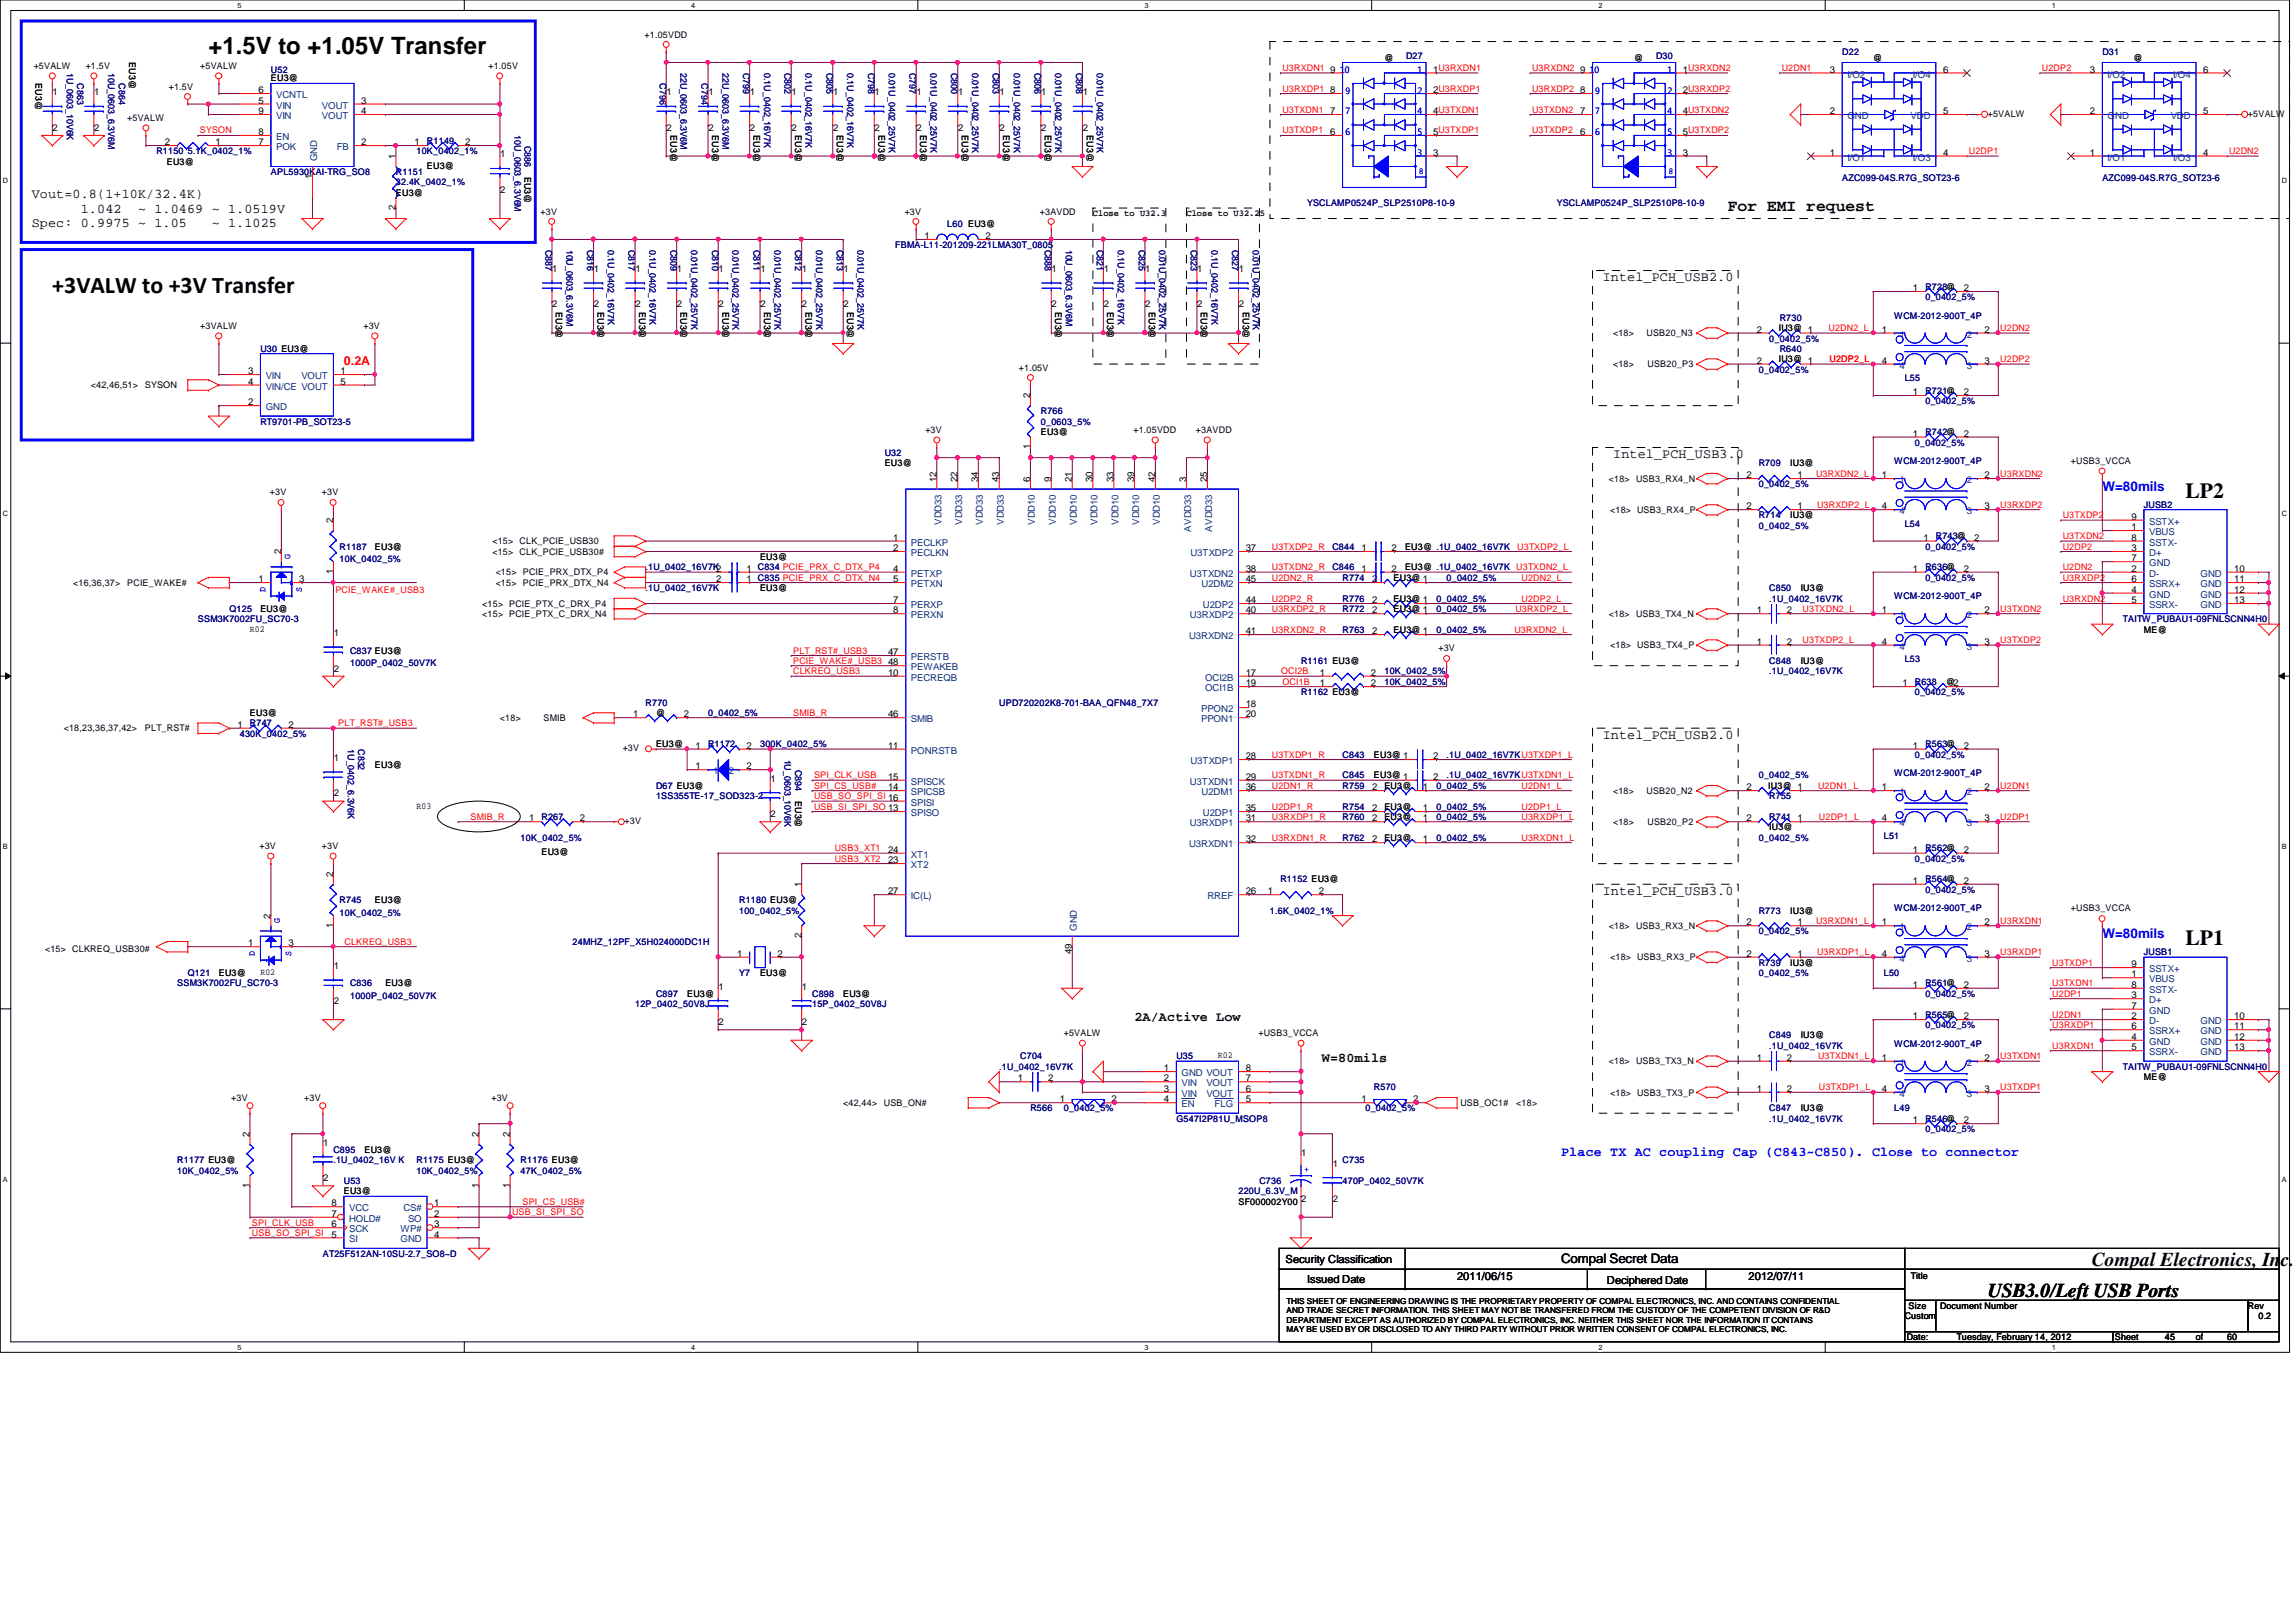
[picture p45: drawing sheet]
<svg xmlns="http://www.w3.org/2000/svg" width="297mm" height="210mm" viewBox="0 0 297 210" stroke-linecap="round" stroke-linejoin="round" font-family="sans-serif">
<defs><g id="words">
<g font-size="3.1">
<text x="27" y="6.9">+1.5V to +1.05V Transfer</text>
<text x="6.8" y="38">+3VALW to +3V Transfer</text>
</g>
<g font-size="2.8">
<text x="282.7" y="64.5">LP2</text>
<text x="282.7" y="122.3">LP1</text>
</g>
<g font-size="2.5">
<text x="257.2" y="167.9">USB3.0/Left USB Ports</text>
<text x="270.6" y="163.8">Compal Electronics, Inc.</text>
</g>
<text font-size="2.1" x="223.5" y="27.3">For EMI request</text>
<g font-size="1.7">
<text x="4.1" y="25.7">Vout=0.8(1+10K/32.4K)</text>
<text x="4.1" y="29.4">Spec: 0.9975 ~ 1.05</text>
<text x="10.5" y="27.5">1.042</text>
<text x="17.9" y="27.5">~ 1.0469 ~ 1.0519V</text>
<text x="27.4" y="29.4">~ 1.1025</text>
<text x="207.3" y="36.4">Intel_PCH_USB2.0</text>
<text x="208.7" y="59.3">Intel_PCH_USB3.0</text>
<text x="207.3" y="95.6">Intel_PCH_USB2.0</text>
<text x="207.3" y="115.8">Intel_PCH_USB3.0</text>
<text x="146.8" y="132.1">2A/Active Low</text>
<text x="171" y="137.5">W=80mils</text>
<text x="202" y="163.5">Compal Secret Data</text>
</g>
<g font-size="1.7" fill="#00f">
<text x="272" y="63.5">W=80mils</text>
<text x="272" y="121.4">W=80mils</text>
<text x="202" y="149.6">Place TX AC coupling Cap (C843~C850). Close to connector</text>
</g>
<text font-size="1.6" fill="#f00" x="44.5" y="47.3">0.2A</text>
<g font-size="1.4">
<text x="166.3" y="163.4">Security Classification</text>
<text x="169.1" y="166">Issued Date</text>
<text x="188.5" y="165.6">2011/06/15</text>
<text x="207.9" y="166.2">Deciphered Date</text>
<text x="226.2" y="165.6">2012/07/11</text>
</g>
<g font-size="1.2">
<text x="83.4" y="4.9">+1.05VDD</text>
<text x="4.4" y="8.9">+5VALW</text>
<text x="4.6" y="10.8" transform="rotate(90 4.6 10.8)">EU3@</text>
<text x="11.1" y="8.9">+1.5V</text>
<text x="16.7" y="8.1" transform="rotate(90 16.7 8.1)">EU3@</text>
<text x="21.8" y="11.6">+1.5V</text>
<text x="25.9" y="8.9">+5VALW</text>
<text x="35" y="10.5">EU3@</text>
<text x="63.2" y="8.9">+1.05V</text>
<text x="172.1" y="9.4">9</text>
<text x="179.1" y="7.8">@</text>
<text x="185.4" y="9.4">1U3RXDN1</text>
<text x="204.4" y="9.4">9</text>
<text x="211.4" y="7.8">@</text>
<text x="217.7" y="9.4">1U3RXDN2</text>
<text x="236.7" y="9.4">3</text>
<text x="242.4" y="7.8">@</text>
<text x="251.4" y="9.4">6</text>
<text x="270.4" y="9.4">3</text>
<text x="276" y="7.8">@</text>
<text x="285" y="9.4">6</text>
<text x="6.8" y="12.3">1</text>
<text x="6.8" y="16.9">2</text>
<text x="12.2" y="12.3">1</text>
<text x="12.2" y="16.9">2</text>
<text x="16.5" y="15.7">+5VALW</text>
<text x="33.4" y="14.8">9</text>
<text x="33.4" y="17.5">8</text>
<text x="33.4" y="12.1">6</text>
<text x="33.4" y="13.4">5</text>
<text x="46.7" y="14.8">4</text>
<text x="46.7" y="13.4">3</text>
<text x="86.2" y="12.3">1</text>
<text x="86.2" y="16.9">2</text>
<text x="86.7" y="17.5" transform="rotate(90 86.7 17.5)">EU3@</text>
<text x="91.6" y="12.3">1</text>
<text x="91.6" y="16.9">2</text>
<text x="92.1" y="17.5" transform="rotate(90 92.1 17.5)">EU3@</text>
<text x="97" y="12.3">1</text>
<text x="97" y="16.9">2</text>
<text x="97.5" y="17.5" transform="rotate(90 97.5 17.5)">EU3@</text>
<text x="102.4" y="12.3">1</text>
<text x="102.4" y="16.9">2</text>
<text x="102.9" y="17.5" transform="rotate(90 102.9 17.5)">EU3@</text>
<text x="107.8" y="12.3">1</text>
<text x="107.8" y="16.9">2</text>
<text x="108.2" y="17.5" transform="rotate(90 108.2 17.5)">EU3@</text>
<text x="113.2" y="12.3">1</text>
<text x="113.2" y="16.9">2</text>
<text x="113.7" y="17.5" transform="rotate(90 113.7 17.5)">EU3@</text>
<text x="118.6" y="12.3">1</text>
<text x="118.6" y="16.9">2</text>
<text x="119" y="17.5" transform="rotate(90 119 17.5)">EU3@</text>
<text x="123.9" y="12.3">1</text>
<text x="123.9" y="16.9">2</text>
<text x="124.4" y="17.5" transform="rotate(90 124.4 17.5)">EU3@</text>
<text x="129.3" y="12.3">1</text>
<text x="129.3" y="16.9">2</text>
<text x="129.8" y="17.5" transform="rotate(90 129.8 17.5)">EU3@</text>
<text x="134.7" y="12.3">1</text>
<text x="134.7" y="16.9">2</text>
<text x="135.2" y="17.5" transform="rotate(90 135.2 17.5)">EU3@</text>
<text x="140.1" y="12.3">1</text>
<text x="140.1" y="16.9">2</text>
<text x="140.6" y="17.5" transform="rotate(90 140.6 17.5)">EU3@</text>
<text x="172.1" y="17.5">6</text>
<text x="172.1" y="14.8">7</text>
<text x="172.1" y="12.1">8</text>
<text x="185.4" y="14.8">4U3TXDN1</text>
<text x="185.4" y="17.5">5U3TXDP1</text>
<text x="185.4" y="12.1">2U3RXDP1</text>
<text x="204.4" y="17.5">6</text>
<text x="204.4" y="14.8">7</text>
<text x="204.4" y="12.1">8</text>
<text x="217.7" y="14.8">4U3TXDN2</text>
<text x="217.7" y="17.5">5U3TXDP2</text>
<text x="217.7" y="12.1">2U3RXDP2</text>
<text x="236.7" y="14.8">2</text>
<text x="251.4" y="14.8">5</text>
<text x="257.2" y="15.1">+5VALW</text>
<text x="270.4" y="14.8">2</text>
<text x="285" y="14.8">5</text>
<text x="290.8" y="15.1">+5VALW</text>
<text x="21.3" y="18.8">2</text>
<text x="21.6" y="21.3">EU3@</text>
<text x="27.9" y="18.8">1</text>
<text x="33.4" y="18.8">7</text>
<text x="40.4" y="23.2" transform="rotate(-90 40.4 23.2)">1</text>
<text x="46.7" y="18.8">2</text>
<text x="51.2" y="20.6" transform="rotate(-90 51.2 20.6)">1</text>
<text x="53.6" y="18.8">1</text>
<text x="55.2" y="21.8">EU3@</text>
<text x="60.2" y="18.8">2</text>
<text x="64.7" y="20.4">1</text>
<text x="67.9" y="22.9" transform="rotate(90 67.9 22.9)">EU3@</text>
<text x="185.4" y="20.2">3</text>
<text x="217.7" y="20.2">3</text>
<text x="236.7" y="20.2">1</text>
<text x="251.4" y="20.2">4</text>
<text x="270.4" y="20.2">1</text>
<text x="285" y="20.2">4</text>
<text x="51.2" y="27.2" transform="rotate(-90 51.2 27.2)">2</text>
<text x="51.2" y="25.4">EU3@</text>
<text x="64.7" y="25">2</text>
<text x="69.9" y="27.8">+3V</text>
<text x="117" y="27.8">+3V</text>
<text x="134.5" y="27.8">+3AVDD</text>
<text x="141.4" y="27.9">Close to U32.3</text>
<text x="153.5" y="27.9">Close to U32.25</text>
<text x="71.5" y="35.2">1</text>
<text x="76.8" y="35.2">1</text>
<text x="82.2" y="35.2">1</text>
<text x="87.6" y="35.2">1</text>
<text x="93" y="35.2">1</text>
<text x="98.4" y="35.2">1</text>
<text x="103.8" y="35.2">1</text>
<text x="109.1" y="35.2">1</text>
<text x="119.6" y="30.9">1</text>
<text x="127.5" y="30.9">2</text>
<text x="136.1" y="35.2">1</text>
<text x="142.8" y="35.2">1</text>
<text x="148.2" y="35.2">1</text>
<text x="154.9" y="35.2">1</text>
<text x="160.3" y="35.2">1</text>
<text x="71.5" y="39.8">2</text>
<text x="71.9" y="40.4" transform="rotate(90 71.9 40.4)">EU3@</text>
<text x="76.8" y="39.8">2</text>
<text x="77.3" y="40.4" transform="rotate(90 77.3 40.4)">EU3@</text>
<text x="82.2" y="39.8">2</text>
<text x="82.7" y="40.4" transform="rotate(90 82.7 40.4)">EU3@</text>
<text x="87.6" y="39.8">2</text>
<text x="88.1" y="40.4" transform="rotate(90 88.1 40.4)">EU3@</text>
<text x="93" y="39.8">2</text>
<text x="93.5" y="40.4" transform="rotate(90 93.5 40.4)">EU3@</text>
<text x="98.4" y="39.8">2</text>
<text x="98.8" y="40.4" transform="rotate(90 98.8 40.4)">EU3@</text>
<text x="103.8" y="39.8">2</text>
<text x="104.2" y="40.4" transform="rotate(90 104.2 40.4)">EU3@</text>
<text x="109.1" y="39.8">2</text>
<text x="109.6" y="40.4" transform="rotate(90 109.6 40.4)">EU3@</text>
<text x="136.1" y="39.8">2</text>
<text x="136.5" y="40.4" transform="rotate(90 136.5 40.4)">EU3@</text>
<text x="142.8" y="39.8">2</text>
<text x="143.3" y="40.4" transform="rotate(90 143.3 40.4)">EU3@</text>
<text x="148.2" y="39.8">2</text>
<text x="148.6" y="40.4" transform="rotate(90 148.6 40.4)">EU3@</text>
<text x="154.9" y="39.8">2</text>
<text x="155.4" y="40.4" transform="rotate(90 155.4 40.4)">EU3@</text>
<text x="160.3" y="39.8">2</text>
<text x="160.8" y="40.4" transform="rotate(90 160.8 40.4)">EU3@</text>
<text x="247.5" y="37.7">1</text>
<text x="254.1" y="37.7">2</text>
<text x="25.9" y="42.6">+3VALW</text>
<text x="47" y="42.6">+3V</text>
<text x="131.8" y="48">+1.05V</text>
<text x="208.7" y="47.5">&lt;18&gt;</text>
<text x="208.7" y="43.5">&lt;18&gt;</text>
<text x="213" y="43.5">USB20_N3</text>
<text x="213.1" y="47.5">USB20_P3</text>
<text x="227.3" y="47.1">2</text>
<text x="227.3" y="43.1">2</text>
<text x="230.1" y="46.9">IU3@ 1</text>
<text x="230.1" y="42.8">IU3@ 1</text>
<text x="243.5" y="43.1">1</text>
<text x="243.5" y="47.1">4</text>
<text x="256.7" y="47.1">3</text>
<text x="256.7" y="43.1">2</text>
<text x="11.8" y="50.2">&lt;42,46,51&gt;</text>
<text x="18.8" y="50.2">SYSON</text>
<text x="32.1" y="48.4">3</text>
<text x="32.1" y="49.8">4</text>
<text x="32.1" y="52.5">2</text>
<text x="44.1" y="48.4">1</text>
<text x="44.1" y="49.8">5</text>
<text x="133.3" y="51.6" transform="rotate(-90 133.3 51.6)">2</text>
<text x="247.5" y="51.1">1</text>
<text x="254.1" y="51.1">2</text>
<text x="119.7" y="56">+3V</text>
<text x="133.3" y="58.2" transform="rotate(-90 133.3 58.2)">1</text>
<text x="134.7" y="56.3">EU3@</text>
<text x="146.6" y="56">+1.05VDD</text>
<text x="154.7" y="56">+3AVDD</text>
<text x="247.5" y="56.5">1</text>
<text x="254.1" y="56.5">2</text>
<text x="34.9" y="64.1">+3V</text>
<text x="41.7" y="64.1">+3V</text>
<text x="114.5" y="60.3">EU3@</text>
<text x="121.2" y="62.4" transform="rotate(-90 121.2 62.4)">12</text>
<text x="123.9" y="62.4" transform="rotate(-90 123.9 62.4)">22</text>
<text x="126.5" y="62.4" transform="rotate(-90 126.5 62.4)">34</text>
<text x="129.2" y="62.4" transform="rotate(-90 129.2 62.4)">43</text>
<text x="133.3" y="62.4" transform="rotate(-90 133.3 62.4)">6</text>
<text x="136" y="62.4" transform="rotate(-90 136 62.4)">9</text>
<text x="138.7" y="62.4" transform="rotate(-90 138.7 62.4)">21</text>
<text x="141.3" y="62.4" transform="rotate(-90 141.3 62.4)">30</text>
<text x="144.1" y="62.4" transform="rotate(-90 144.1 62.4)">33</text>
<text x="146.7" y="62.4" transform="rotate(-90 146.7 62.4)">39</text>
<text x="149.4" y="62.4" transform="rotate(-90 149.4 62.4)">42</text>
<text x="153.5" y="62.4" transform="rotate(-90 153.5 62.4)">3</text>
<text x="156.2" y="62.4" transform="rotate(-90 156.2 62.4)">25</text>
<text x="208.1" y="62.4">&lt;18&gt; USB3_RX4_N</text>
<text x="225.9" y="65.9">2</text>
<text x="225.9" y="61.9">2</text>
<text x="231.6" y="60.3">IU3@</text>
<text x="232.5" y="65.9">1</text>
<text x="232.5" y="61.9">1</text>
<text x="243.5" y="61.9">1</text>
<text x="243.5" y="65.9">4</text>
<text x="256.7" y="65.9">3</text>
<text x="256.7" y="61.9">2</text>
<text x="267.9" y="60.1">+USB3_VCCA</text>
<text x="36.4" y="71.8" transform="rotate(-90 36.4 71.8)">2</text>
<text x="43.1" y="67.7" transform="rotate(-90 43.1 67.7)">2</text>
<text x="48.5" y="71.1">EU3@</text>
<text x="63.7" y="71.8">&lt;15&gt; CLK_PCIE_USB30#</text>
<text x="63.7" y="70.4">&lt;15&gt; CLK_PCIE_USB30</text>
<text x="115.6" y="70">1</text>
<text x="115.6" y="71.3">2</text>
<text x="161.2" y="71.3">37</text>
<text x="176.1" y="71.3">1</text>
<text x="180" y="71.3">2</text>
<text x="181.8" y="71.1">EU3@ .1U_0402_16V7K</text>
<text x="208.3" y="66.4">&lt;18&gt; USB3_RX4_P</text>
<text x="231.6" y="67.1">IU3@</text>
<text x="248.8" y="70">1</text>
<text x="255.4" y="70">2</text>
<text x="275.8" y="68.6">1</text>
<text x="275.8" y="70">8</text>
<text x="275.8" y="71.3">3</text>
<text x="275.8" y="67.3">9</text>
<text x="9.5" y="75.8">&lt;16,36,37&gt;</text>
<text x="16.5" y="75.8">PCIE_WAKE#</text>
<text x="33.4" y="75.4">1</text>
<text x="38.7" y="75.4">3</text>
<text x="43.1" y="74.3" transform="rotate(-90 43.1 74.3)">1</text>
<text x="64.1" y="74.5">&lt;15&gt; PCIE_PRX_DTX_P4</text>
<text x="64.1" y="75.8">&lt;15&gt; PCIE_PRX_DTX_N4</text>
<text x="92.7" y="75.4">2</text>
<text x="96.6" y="75.4">1 C835 PCIE_PRX_C_DTX_N4</text>
<text x="96.6" y="74">1 C834 PCIE_PRX_C_DTX_P4</text>
<text x="98.3" y="76.5">EU3@</text>
<text x="98.3" y="72.5">EU3@</text>
<text x="115.6" y="74">4</text>
<text x="115.6" y="75.4">5</text>
<text x="161.2" y="74">38</text>
<text x="161.2" y="75.4">45</text>
<text x="176.1" y="74">1</text>
<text x="177.5" y="75.4">2</text>
<text x="180" y="74">2</text>
<text x="180.3" y="75.1">EU3@ 1</text>
<text x="180.3" y="77.9">EU3@ 1</text>
<text x="181.8" y="73.8">EU3@ .1U_0402_16V7K U3TXDN2_L</text>
<text x="233" y="76.5">IU3@</text>
<text x="247.5" y="74">1</text>
<text x="254.1" y="74">2</text>
<text x="275.8" y="74">2</text>
<text x="275.8" y="76.7">4</text>
<text x="275.8" y="72.6">7</text>
<text x="275.8" y="75.4">6</text>
<text x="289" y="75.4">11</text>
<text x="289" y="74">10</text>
<text x="289" y="76.7">12</text>
<text x="32.3" y="81.7">R02</text>
<text x="33.7" y="79.2">EU3@</text>
<text x="43.2" y="82.3">1</text>
<text x="62.4" y="79.9">&lt;15&gt; PCIE_PTX_C_DRX_N4</text>
<text x="62.4" y="78.5">&lt;15&gt; PCIE_PTX_C_DRX_P4</text>
<text x="115.6" y="78.1">7</text>
<text x="115.6" y="79.4">8</text>
<text x="161.2" y="79.4">40</text>
<text x="161.2" y="82.1">41</text>
<text x="161.2" y="78.1">44</text>
<text x="177.5" y="82.1">2</text>
<text x="177.5" y="78.1">2</text>
<text x="177.5" y="79.4">2</text>
<text x="180.3" y="81.9">EU3@ 1</text>
<text x="180.3" y="79.2">EU3@ 1</text>
<text x="208.1" y="79.9">&lt;18&gt; USB3_TX4_N</text>
<text x="208.3" y="83.9">&lt;18&gt; USB3_TX4_P</text>
<text x="227.3" y="79.4">1</text>
<text x="227.3" y="83.4">1</text>
<text x="231.2" y="79.4">2</text>
<text x="231.2" y="83.4">2</text>
<text x="243.5" y="79.4">1</text>
<text x="243.5" y="83.4">4</text>
<text x="256.7" y="83.4">3</text>
<text x="256.7" y="79.4">2</text>
<text x="275.8" y="78.1">5</text>
<text x="277.4" y="81.9">ME@</text>
<text x="289" y="78.1">13</text>
<text x="43.2" y="86.9">2</text>
<text x="114.9" y="84.8">47</text>
<text x="114.9" y="86.1">48</text>
<text x="114.9" y="87.5">10</text>
<text x="161.2" y="87.5">17</text>
<text x="161.2" y="88.8">19</text>
<text x="170.8" y="87.5">1</text>
<text x="170.8" y="88.8">1</text>
<text x="177.3" y="87.5">2</text>
<text x="177.3" y="88.8">2</text>
<text x="186.1" y="84.3">+3V</text>
<text x="233" y="85.9">IU3@</text>
<text x="246.1" y="88.8">1</text>
<text x="251.8" y="88.6">@2</text>
<text x="8.3" y="94.7">&lt;18,23,36,37,42&gt;</text>
<text x="18.8" y="94.7">PLT_RST#</text>
<text x="30.7" y="94.2">1</text>
<text x="32.3" y="92.7">EU3@</text>
<text x="37.3" y="94.2">2</text>
<text x="64.7" y="93.3">&lt;18&gt;</text>
<text x="70.3" y="93.3">SMIB</text>
<text x="81.9" y="92.8">1</text>
<text x="84.9" y="92.7">@</text>
<text x="88.5" y="92.8">2</text>
<text x="114.9" y="92.8">46</text>
<text x="161.2" y="91.5">18</text>
<text x="161.2" y="92.8">20</text>
<text x="43.2" y="98.4">1</text>
<text x="48.5" y="99.4">EU3@</text>
<text x="80.6" y="97.2">+3V</text>
<text x="84.9" y="96.7">EU3@</text>
<text x="90" y="99.6">1</text>
<text x="90" y="96.9">1</text>
<text x="96.6" y="99.6">2</text>
<text x="96.6" y="96.9">2</text>
<text x="99.7" y="101.1">1</text>
<text x="114.9" y="96.9">11</text>
<text x="114.9" y="100.9">15</text>
<text x="161.2" y="98.3">28</text>
<text x="161.2" y="100.9">29</text>
<text x="177.8" y="100.7">EU3@ 1</text>
<text x="177.8" y="98">EU3@ 1</text>
<text x="185.4" y="100.9">2</text>
<text x="185.4" y="98.3">2</text>
<text x="247.5" y="96.9">1</text>
<text x="254.1" y="96.9">2</text>
<text x="43.2" y="103">2</text>
<text x="53.9" y="104.6">R03</text>
<text x="68.4" y="106.3">1</text>
<text x="75" y="106.3">2</text>
<text x="80.8" y="106.6">+3V</text>
<text x="99.7" y="105.7">2</text>
<text x="102.9" y="103.7" transform="rotate(90 102.9 103.7)">EU3@</text>
<text x="114.9" y="102.3">14</text>
<text x="161.2" y="105">35</text>
<text x="161.2" y="102.3">36</text>
<text x="161.2" y="106.3">31</text>
<text x="177.5" y="105">2</text>
<text x="177.5" y="106.3">2</text>
<text x="177.5" y="102.3">2</text>
<text x="179.1" y="104.8">EU3@</text>
<text x="179.1" y="106.1">EU3@</text>
<text x="179.1" y="102.1">EU3@</text>
<text x="184.1" y="105">1</text>
<text x="184.1" y="106.3">1</text>
<text x="184.1" y="102.3">1</text>
<text x="208.7" y="106.8">&lt;18&gt;</text>
<text x="208.7" y="102.7">&lt;18&gt;</text>
<text x="213" y="102.7">USB20_N2</text>
<text x="213.1" y="106.8">USB20_P2</text>
<text x="225.9" y="106.3">2</text>
<text x="225.9" y="102.3">2</text>
<text x="228.8" y="102.1">IU3@ 1</text>
<text x="228.9" y="107.4">IU3@</text>
<text x="232.5" y="106.3">1</text>
<text x="243.5" y="102.3">1</text>
<text x="243.5" y="106.3">4</text>
<text x="256.7" y="106.3">3</text>
<text x="256.7" y="102.3">2</text>
<text x="33.6" y="109.9">+3V</text>
<text x="41.7" y="109.9">+3V</text>
<text x="43.1" y="113.5" transform="rotate(-90 43.1 113.5)">2</text>
<text x="70.1" y="110.7">EU3@</text>
<text x="114.9" y="111.7">23</text>
<text x="114.9" y="110.4">24</text>
<text x="161.2" y="109">32</text>
<text x="177.5" y="109">2</text>
<text x="179.1" y="108.8">EU3@</text>
<text x="184.1" y="109">1</text>
<text x="247.5" y="110.4">1</text>
<text x="254.1" y="110.4">2</text>
<text x="35" y="118.9" transform="rotate(-90 35 118.9)">2</text>
<text x="48.5" y="116.9">EU3@</text>
<text x="103.7" y="114.9" transform="rotate(-90 103.7 114.9)">1</text>
<text x="114.9" y="115.7">27</text>
<text x="161.2" y="115.7">26</text>
<text x="164" y="115.7">1</text>
<text x="170.6" y="115.7">2</text>
<text x="225.9" y="119.8">2</text>
<text x="231.6" y="118.2">IU3@</text>
<text x="232.5" y="119.8">1</text>
<text x="243.5" y="119.8">1</text>
<text x="247.5" y="114.4">1</text>
<text x="254.1" y="114.4">2</text>
<text x="256.7" y="119.8">2</text>
<text x="267.9" y="117.9">+USB3_VCCA</text>
<text x="5.8" y="123.2">&lt;15&gt; CLKREQ_USB30#</text>
<text x="32.1" y="122.5">1</text>
<text x="37.3" y="122.5">3</text>
<text x="43.1" y="120.1" transform="rotate(-90 43.1 120.1)">1</text>
<text x="43.2" y="125.3">1</text>
<text x="95.4" y="123.8">1</text>
<text x="100.6" y="123.8">2</text>
<text x="103.7" y="121.4" transform="rotate(-90 103.7 121.4)">2</text>
<text x="138.7" y="123.4" transform="rotate(-90 138.7 123.4)">49</text>
<text x="208.1" y="120.3">&lt;18&gt; USB3_RX3_N</text>
<text x="208.3" y="124.3">&lt;18&gt; USB3_RX3_P</text>
<text x="225.9" y="123.8">2</text>
<text x="231.6" y="125">IU3@</text>
<text x="232.5" y="123.8">1</text>
<text x="243.5" y="123.8">4</text>
<text x="256.7" y="123.8">3</text>
<text x="275.8" y="125.2">9</text>
<text x="28.3" y="126.3">EU3@</text>
<text x="33.7" y="126.2">R02</text>
<text x="43.2" y="130">2</text>
<text x="49.9" y="127.6">EU3@</text>
<text x="88.9" y="129">EU3@</text>
<text x="93" y="128.1">1</text>
<text x="98.3" y="126.3">EU3@</text>
<text x="103.8" y="128.1">1</text>
<text x="109.1" y="129">EU3@</text>
<text x="247.5" y="131.9">1</text>
<text x="247.5" y="127.8">1</text>
<text x="254.1" y="131.9">2</text>
<text x="254.1" y="127.8">2</text>
<text x="275.8" y="126.5">1</text>
<text x="275.8" y="127.8">8</text>
<text x="275.8" y="129.2">3</text>
<text x="275.8" y="131.9">2</text>
<text x="275.8" y="130.6">7</text>
<text x="289" y="131.9">10</text>
<text x="93" y="132.7">2</text>
<text x="103.8" y="132.7">2</text>
<text x="137.6" y="134.1">+5VALW</text>
<text x="157.6" y="136.9">R02</text>
<text x="162.8" y="134.1">+USB3_VCCA</text>
<text x="208.1" y="137.8">&lt;18&gt; USB3_TX3_N</text>
<text x="227.3" y="137.3">1</text>
<text x="231.2" y="137.3">2</text>
<text x="233" y="134.4">IU3@</text>
<text x="243.5" y="137.3">1</text>
<text x="256.7" y="137.3">2</text>
<text x="275.8" y="134.6">4</text>
<text x="275.8" y="135.9">5</text>
<text x="275.8" y="133.2">6</text>
<text x="289" y="133.2">11</text>
<text x="289" y="135.9">13</text>
<text x="289" y="134.6">12</text>
<text x="29.9" y="142.5">+3V</text>
<text x="39.4" y="142.5">+3V</text>
<text x="63.6" y="142.5">+3V</text>
<text x="109.1" y="143.1">&lt;42,44&gt;</text>
<text x="114.3" y="143.1">USB_ON#</text>
<text x="131.7" y="140">1</text>
<text x="135.6" y="140">2</text>
<text x="137.1" y="142.7">1</text>
<text x="143.8" y="142.7">2</text>
<text x="150.6" y="141.3">3</text>
<text x="150.6" y="138.6">1</text>
<text x="150.6" y="142.7">4</text>
<text x="150.6" y="140">2</text>
<text x="161.2" y="142.7">5</text>
<text x="161.2" y="141.3">6</text>
<text x="161.2" y="140">7</text>
<text x="161.2" y="138.6">8</text>
<text x="176.1" y="142.7">1</text>
<text x="182.8" y="142.7">2</text>
<text x="188.9" y="143.1">USB_OC1#</text>
<text x="196.2" y="143.1">&lt;18&gt;</text>
<text x="208.3" y="141.8">&lt;18&gt; USB3_TX3_P</text>
<text x="227.3" y="141.3">1</text>
<text x="231.2" y="141.3">2</text>
<text x="233" y="143.8">IU3@</text>
<text x="243.5" y="141.3">4</text>
<text x="256.7" y="141.3">3</text>
<text x="277.4" y="139.8">ME@</text>
<text x="32.3" y="147.2" transform="rotate(-90 32.3 147.2)">2</text>
<text x="41.8" y="148.3">1</text>
<text x="47.2" y="149.2">EU3@</text>
<text x="61.9" y="147.2" transform="rotate(-90 61.9 147.2)">2</text>
<text x="66" y="147.2" transform="rotate(-90 66 147.2)">2</text>
<text x="168.4" y="149.6">1</text>
<text x="247.5" y="145.4">1</text>
<text x="254.1" y="145.4">2</text>
<text x="32.3" y="153.8" transform="rotate(-90 32.3 153.8)">1</text>
<text x="41.8" y="152.9">2</text>
<text x="44.5" y="154.6">EU3@</text>
<text x="61.9" y="153.8" transform="rotate(-90 61.9 153.8)">1</text>
<text x="66" y="153.8" transform="rotate(-90 66 153.8)">1</text>
<text x="160.2" y="155.9">SF000002Y00</text>
<text x="168.4" y="155.5">2</text>
<text x="172.4" y="151">1</text>
<text x="172.4" y="155.5">2</text>
<text x="42.9" y="156.1">8</text>
<text x="42.9" y="157.5">7</text>
<text x="42.9" y="158.8">6</text>
<text x="42.9" y="160.1">5</text>
<text x="56.2" y="156.1">1</text>
<text x="56.2" y="157.5">2</text>
<text x="56.2" y="158.8">3</text>
<text x="56.2" y="160.1">4</text>
<text x="247.2" y="165.5">Title</text>
<text x="246.4" y="170.7">Custom</text>
<text x="246.7" y="173.4">Date:</text>
<text x="246.9" y="169.4">Size</text>
<text x="251" y="169.4">Document Number</text>
<text x="253.2" y="173.4">Tuesday, February 14, 2012</text>
<text x="273.6" y="173.4">Sheet</text>
<text x="280.1" y="173.4">45</text>
<text x="284.1" y="173.4">of</text>
<text x="288.1" y="173.4">60</text>
<text x="290.8" y="169.4">Rev</text>
<text x="292.2" y="170.7">0.2</text>
</g>
<g font-size="1.2" fill="#000080">
<text x="8.6" y="9.4" transform="rotate(90 8.6 9.4)">1U_0603_10V6K</text>
<text x="10" y="10.8" transform="rotate(90 10 10.8)">C863</text>
<text x="14" y="9.4" transform="rotate(90 14 9.4)">10U_0603_6.3V6M</text>
<text x="15.4" y="10.8" transform="rotate(90 15.4 10.8)">C864</text>
<text x="35" y="9.4">U52</text>
<text x="85.4" y="10.8" transform="rotate(90 85.4 10.8)">C796</text>
<text x="88.1" y="9.4" transform="rotate(90 88.1 9.4)">22U_0603_6.3V6M</text>
<text x="90.8" y="10.8" transform="rotate(90 90.8 10.8)">C794</text>
<text x="93.5" y="9.4" transform="rotate(90 93.5 9.4)">22U_0603_6.3V6M</text>
<text x="96.1" y="9.4" transform="rotate(90 96.1 9.4)">C799</text>
<text x="98.8" y="9.4" transform="rotate(90 98.8 9.4)">0.1U_0402_16V7K</text>
<text x="101.5" y="9.4" transform="rotate(90 101.5 9.4)">C802</text>
<text x="104.2" y="9.4" transform="rotate(90 104.2 9.4)">0.1U_0402_16V7K</text>
<text x="106.9" y="9.4" transform="rotate(90 106.9 9.4)">C805</text>
<text x="109.6" y="9.4" transform="rotate(90 109.6 9.4)">0.1U_0402_16V7K</text>
<text x="112.3" y="9.4" transform="rotate(90 112.3 9.4)">C798</text>
<text x="115" y="9.4" transform="rotate(90 115 9.4)">0.01U_0402_25V7K</text>
<text x="117.7" y="9.4" transform="rotate(90 117.7 9.4)">C797</text>
<text x="120.4" y="9.4" transform="rotate(90 120.4 9.4)">0.01U_0402_25V7K</text>
<text x="123.1" y="9.4" transform="rotate(90 123.1 9.4)">C800</text>
<text x="125.8" y="9.4" transform="rotate(90 125.8 9.4)">0.01U_0402_25V7K</text>
<text x="128.4" y="9.4" transform="rotate(90 128.4 9.4)">C803</text>
<text x="131.1" y="9.4" transform="rotate(90 131.1 9.4)">0.01U_0402_25V7K</text>
<text x="133.9" y="9.4" transform="rotate(90 133.9 9.4)">C806</text>
<text x="136.5" y="9.4" transform="rotate(90 136.5 9.4)">0.01U_0402_25V7K</text>
<text x="139.2" y="9.4" transform="rotate(90 139.2 9.4)">C808</text>
<text x="141.9" y="9.4" transform="rotate(90 141.9 9.4)">0.01U_0402_25V7K</text>
<text x="181.9" y="7.6">D27</text>
<text x="214.2" y="7.6">D30</text>
<text x="238.3" y="7.2">D22</text>
<text x="272" y="7.2">D31</text>
<text x="66.5" y="17.5" transform="rotate(90 66.5 17.5)">10U_0603_6.3V6M</text>
<text x="20.2" y="19.9">R1150 5.1K_0402_1%</text>
<text x="35" y="22.6">APL5930KAI-TRG_SO8</text>
<text x="51.2" y="22.6">R1151</text>
<text x="53.9" y="19.9">10K_0402_1%</text>
<text x="55.2" y="18.6">R1149</text>
<text x="67.9" y="18.8" transform="rotate(90 67.9 18.8)">C886</text>
<text x="238.3" y="23.5">AZC099-04S.R7G_SOT23-6</text>
<text x="272" y="23.5">AZC099-04S.R7G_SOT23-6</text>
<text x="51.2" y="24">32.4K_0402_1%</text>
<text x="122.6" y="29.4">L60 EU3@</text>
<text x="169.1" y="26.7">YSCLAMP0524P_SLP2510P8-10-9</text>
<text x="201.4" y="26.7">YSCLAMP0524P_SLP2510P8-10-9</text>
<text x="70.6" y="32.3" transform="rotate(90 70.6 32.3)">C887</text>
<text x="73.3" y="32.3" transform="rotate(90 73.3 32.3)">10U_0603_6.3V6M</text>
<text x="75.9" y="32.3" transform="rotate(90 75.9 32.3)">C816</text>
<text x="78.7" y="32.3" transform="rotate(90 78.7 32.3)">0.1U_0402_16V7K</text>
<text x="81.3" y="32.3" transform="rotate(90 81.3 32.3)">C817</text>
<text x="84" y="32.3" transform="rotate(90 84 32.3)">0.1U_0402_16V7K</text>
<text x="86.7" y="32.3" transform="rotate(90 86.7 32.3)">C809</text>
<text x="89.4" y="32.3" transform="rotate(90 89.4 32.3)">0.01U_0402_25V7K</text>
<text x="92.1" y="32.3" transform="rotate(90 92.1 32.3)">C810</text>
<text x="94.8" y="32.3" transform="rotate(90 94.8 32.3)">0.01U_0402_25V7K</text>
<text x="97.5" y="32.3" transform="rotate(90 97.5 32.3)">C811</text>
<text x="100.2" y="32.3" transform="rotate(90 100.2 32.3)">0.01U_0402_25V7K</text>
<text x="102.9" y="32.3" transform="rotate(90 102.9 32.3)">C812</text>
<text x="105.6" y="32.3" transform="rotate(90 105.6 32.3)">0.01U_0402_25V7K</text>
<text x="108.2" y="32.3" transform="rotate(90 108.2 32.3)">C813</text>
<text x="111" y="32.3" transform="rotate(90 111 32.3)">0.01U_0402_25V7K</text>
<text x="115.8" y="32.1">FBMA-L11-201209-221LMA30T_0805</text>
<text x="135.2" y="32.3" transform="rotate(90 135.2 32.3)">C888</text>
<text x="137.9" y="32.3" transform="rotate(90 137.9 32.3)">10U_0603_6.3V6M</text>
<text x="141.9" y="32.3" transform="rotate(90 141.9 32.3)">C821</text>
<text x="144.6" y="32.3" transform="rotate(90 144.6 32.3)">0.1U_0402_16V7K</text>
<text x="147.3" y="32.3" transform="rotate(90 147.3 32.3)">C825</text>
<text x="150" y="32.3" transform="rotate(90 150 32.3)">0.01U_0402_25V7K</text>
<text x="154" y="32.3" transform="rotate(90 154 32.3)">C823</text>
<text x="156.7" y="32.3" transform="rotate(90 156.7 32.3)">0.1U_0402_16V7K</text>
<text x="159.4" y="32.3" transform="rotate(90 159.4 32.3)">C827</text>
<text x="162.1" y="32.3" transform="rotate(90 162.1 32.3)">0.01U_0402_25V7K</text>
<text x="230.2" y="41.5">R730</text>
<text x="245.1" y="41.2">WCM-2012-900T_4P</text>
<text x="249.1" y="37.5">R728@</text>
<text x="249.1" y="38.8">0_0402_5%</text>
<text x="33.7" y="45.6">U30 EU3@</text>
<text x="228.9" y="44.2">0_0402_5%</text>
<text x="230.2" y="45.6">R640</text>
<text x="134.7" y="53.6">R766</text>
<text x="227.5" y="48.2">0_0402_5%</text>
<text x="246.4" y="49.3">L55</text>
<text x="249.1" y="50.9">R721@</text>
<text x="249.1" y="52.3">0_0402_5%</text>
<text x="33.7" y="54.9">RT9701-PB_SOT23-5</text>
<text x="114.5" y="59">U32</text>
<text x="134.7" y="54.9">0_0603_5%</text>
<text x="247.7" y="57.7">0_0402_5%</text>
<text x="249.1" y="56.3">R742@</text>
<text x="227.5" y="60.3">R709</text>
<text x="227.5" y="63">0_0402_5%</text>
<text x="245.1" y="60.1">WCM-2012-900T_4P</text>
<text x="277.4" y="65.7">JUSB2</text>
<text x="43.9" y="71.1">R1187</text>
<text x="172.4" y="71.1">C844</text>
<text x="227.5" y="67.1">R714</text>
<text x="227.5" y="68.4">0_0402_5%</text>
<text x="246.4" y="68.2">L54</text>
<text x="249.1" y="71.1">0_0402_5%</text>
<text x="250.4" y="69.8">R743@</text>
<text x="43.9" y="72.7">10K_0402_5%</text>
<text x="83.5" y="76.5">.1U_0402_16V7K</text>
<text x="83.5" y="73.8">.1U_0402_16V7K2</text>
<text x="172.4" y="73.8">C846</text>
<text x="173.7" y="75.1">R774</text>
<text x="173.7" y="77.9">R776</text>
<text x="185.8" y="77.9">0_0402_5%</text>
<text x="187.2" y="75.1">0_0402_5%</text>
<text x="228.9" y="76.5">C850</text>
<text x="228.9" y="77.9">.1U_0402_16V7K</text>
<text x="245.1" y="77.6">WCM-2012-900T_4P</text>
<text x="249.1" y="73.8">R636@</text>
<text x="249.1" y="75.1">0_0402_5%</text>
<text x="25.6" y="80.5">SSM3K7002FU_SC70-3</text>
<text x="29.7" y="79.2">Q125</text>
<text x="173.7" y="81.9">R763</text>
<text x="173.7" y="79.2">R772</text>
<text x="185.8" y="81.9">0_0402_5%</text>
<text x="185.8" y="79.2">0_0402_5%</text>
<text x="274.7" y="80.5">TAITW_PUBAU1-09FNLSCNN4H0</text>
<text x="45.3" y="84.6">C837 EU3@</text>
<text x="45.3" y="86.2">1000P_0402_50V7K</text>
<text x="168.3" y="85.9">R1161 EU3@</text>
<text x="168.3" y="90">R1162 EU3@</text>
<text x="179.1" y="87.2">10K_0402_5%</text>
<text x="179.1" y="88.6">10K_0402_5%</text>
<text x="228.9" y="85.9">C848</text>
<text x="228.9" y="87.2">.1U_0402_16V7K</text>
<text x="246.4" y="85.6">L53</text>
<text x="247.7" y="88.6">R638</text>
<text x="247.7" y="90">0_0402_5%</text>
<text x="31" y="95.3">430K_0402_5%</text>
<text x="32.3" y="94">R747</text>
<text x="83.5" y="91.3">R770</text>
<text x="91.6" y="92.7">0_0402_5%</text>
<text x="129.3" y="91.3">UPD720202K8-701-BAA_QFN48_7X7</text>
<text x="45" y="96.9" transform="rotate(90 45 96.9)">1U_0402_6.3V6K</text>
<text x="46.4" y="96.9" transform="rotate(90 46.4 96.9)">C832</text>
<text x="91.6" y="96.7">R1172</text>
<text x="98.3" y="96.7">300K_0402_5%</text>
<text x="101.5" y="98.3" transform="rotate(90 101.5 98.3)">1U_0603_10V6K</text>
<text x="102.9" y="99.6" transform="rotate(90 102.9 99.6)">C894</text>
<text x="173.7" y="100.7">C845</text>
<text x="173.7" y="98">C843</text>
<text x="187.2" y="100.7">.1U_0402_16V7KU3TXDN1_L</text>
<text x="187.2" y="98">.1U_0402_16V7KU3TXDP1_L</text>
<text x="227.5" y="100.7">0_0402_5%</text>
<text x="245.1" y="100.5">WCM-2012-900T_4P</text>
<text x="247.7" y="98">0_0402_5%</text>
<text x="249.1" y="96.7">R563@</text>
<text x="70.1" y="106.1">R267</text>
<text x="84.9" y="102.1">D67 EU3@</text>
<text x="84.9" y="103.4">1SS355TE-17_SOD323-2</text>
<text x="173.7" y="104.8">R754</text>
<text x="173.7" y="106.1">R760</text>
<text x="173.7" y="102.1">R759</text>
<text x="185.8" y="104.8">0_0402_5%</text>
<text x="185.8" y="106.1">0_0402_5%</text>
<text x="185.8" y="102.1">0_0402_5%</text>
<text x="228.9" y="106.1">R741</text>
<text x="228.9" y="103.4">R755</text>
<text x="67.3" y="108.8">10K_0402_5%</text>
<text x="173.7" y="108.8">R762</text>
<text x="185.8" y="108.8">0_0402_5%</text>
<text x="227.5" y="108.8">0_0402_5%</text>
<text x="243.7" y="108.5">L51</text>
<text x="247.7" y="111.5">0_0402_5%</text>
<text x="249.1" y="110.2">R562@</text>
<text x="43.9" y="116.9">R745</text>
<text x="43.9" y="118.5">10K_0402_5%</text>
<text x="95.6" y="116.9">R1180 EU3@</text>
<text x="95.6" y="118.2">100_0402_5%</text>
<text x="164.3" y="118.2">1.6K_0402_1%</text>
<text x="165.6" y="114.2">R1152 EU3@</text>
<text x="227.5" y="118.2">R773</text>
<text x="245.1" y="117.9">WCM-2012-900T_4P</text>
<text x="249.1" y="114.2">R564@</text>
<text x="249.1" y="115.5">0_0402_5%</text>
<text x="74.1" y="122.3">24MHZ_12PF_X5H024000DC1H</text>
<text x="227.5" y="125">R739</text>
<text x="227.5" y="120.9">0_0402_5%</text>
<text x="277.4" y="123.6">JUSB1</text>
<text x="22.9" y="127.6">SSM3K7002FU_SC70-3</text>
<text x="24.3" y="126.3">Q121</text>
<text x="45.3" y="127.6">C836</text>
<text x="45.3" y="129.3">1000P_0402_50V7K</text>
<text x="82.2" y="130.3">12P_0402_50V8J</text>
<text x="84.9" y="129">C897</text>
<text x="95.6" y="126.3">Y7</text>
<text x="105.1" y="129">C898</text>
<text x="105.1" y="130.3">15P_0402_50V8J</text>
<text x="227.5" y="126.3">0_0402_5%</text>
<text x="243.7" y="126.3">L50</text>
<text x="249.1" y="131.7">R565@</text>
<text x="249.1" y="127.6">R561@</text>
<text x="249.1" y="129">0_0402_5%</text>
<text x="132" y="137.1">C704</text>
<text x="152.2" y="137.1">U35</text>
<text x="228.9" y="134.4">C849</text>
<text x="228.9" y="135.7">.1U_0402_16V7K</text>
<text x="245.1" y="135.5">WCM-2012-900T_4P</text>
<text x="249.1" y="133.1">0_0402_5%</text>
<text x="129.3" y="138.4">.1U_0402_16V7K</text>
<text x="133.3" y="143.8">R566</text>
<text x="137.6" y="143.8">0_0402_5%</text>
<text x="176.7" y="143.8">0_0402_5%</text>
<text x="177.8" y="141.1">R570</text>
<text x="228.9" y="143.8">C847</text>
<text x="245.1" y="143.8">L49</text>
<text x="274.7" y="138.4">TAITW_PUBAU1-09FNLSCNN4H0</text>
<text x="43.1" y="149.2">C895</text>
<text x="152.2" y="145.2">G547I2P81U_MSOP8</text>
<text x="228.9" y="145.2">.1U_0402_16V7K</text>
<text x="249.1" y="145.2">R546@</text>
<text x="249.1" y="146.5">0_0402_5%</text>
<text x="22.9" y="150.5">R1177 EU3@</text>
<text x="22.9" y="151.9">10K_0402_5%</text>
<text x="43.1" y="150.5">.1U_0402_16V K</text>
<text x="44.5" y="153.2">U53</text>
<text x="53.9" y="150.5">R1175 EU3@</text>
<text x="53.9" y="151.9">10K_0402_5%</text>
<text x="67.3" y="150.5">R1176 EU3@</text>
<text x="67.3" y="151.9">47K_0402_5%</text>
<text x="160.2" y="154.6">220U_6.3V_M</text>
<text x="162.9" y="153.2">C736</text>
<text x="173.7" y="150.5">C735</text>
<text x="173.7" y="153.2">470P_0402_50V7K</text>
<text x="41.8" y="162.6">AT25F512AN-10SU-2.7_SO8~D</text>
</g>
<g font-size="1.2" fill="#f00">
<text x="165.9" y="11.9">U3RXDP1</text>
<text x="165.9" y="9.2">U3RXDN1</text>
<text x="198.2" y="11.9">U3RXDP2</text>
<text x="198.2" y="9.2">U3RXDN2</text>
<text x="230.5" y="9.2">U2DN1</text>
<text x="264.2" y="9.2">U2DP2</text>
<text x="25.9" y="17.3">SYSON</text>
<text x="165.9" y="14.6">U3TXDN1</text>
<text x="165.9" y="17.3">U3TXDP1</text>
<text x="198.2" y="17.3">U3TXDP2</text>
<text x="198.2" y="14.6">U3TXDN2</text>
<text x="254.7" y="19.9">U2DP1</text>
<text x="288.4" y="19.9">U2DN2</text>
<text x="236.6" y="42.8">U2DN2_L</text>
<text x="236.7" y="46.9">U2DP2_L</text>
<text x="258.8" y="42.8">U2DN2</text>
<text x="258.8" y="46.9">U2DP2</text>
<text x="234.9" y="61.7">U3RXDN2_L</text>
<text x="235.1" y="65.7">U3RXDP2_L</text>
<text x="258.8" y="61.7">U3RXDN2</text>
<text x="258.8" y="65.7">U3RXDP2</text>
<text x="164.5" y="71.1">U3TXDP2_R</text>
<text x="196.3" y="71.1">U3TXDP2_L</text>
<text x="266.9" y="71.1">U2DP2</text>
<text x="266.9" y="69.8">U3TXDN2</text>
<text x="266.9" y="67.1">U3TXDP2</text>
<text x="43.4" y="76.8">PCIE_WAKE#_USB3</text>
<text x="164.5" y="73.8">U3TXDN2_R</text>
<text x="164.5" y="77.9">U2DP2_R</text>
<text x="164.5" y="75.1">U2DN2_R</text>
<text x="196.8" y="75.1">U2DN2_L</text>
<text x="196.8" y="77.9">U2DP2_L</text>
<text x="266.9" y="77.9">U3RXDN2</text>
<text x="266.9" y="75.1">U3RXDP2</text>
<text x="266.9" y="73.8">U2DN2</text>
<text x="164.5" y="81.9">U3RXDN2_R</text>
<text x="164.5" y="79.2">U3RXDP2_R</text>
<text x="195.9" y="81.9">U3RXDN2_L</text>
<text x="196" y="79.2">U3RXDP2_L</text>
<text x="233.2" y="79.2">U3TXDN2_L</text>
<text x="233.2" y="83.2">U3TXDP2_L</text>
<text x="258.8" y="79.2">U3TXDN2</text>
<text x="258.8" y="83.2">U3TXDP2</text>
<text x="102.6" y="84.6">PLT_RST#_USB3</text>
<text x="102.6" y="87.2">CLKREQ_USB3</text>
<text x="102.6" y="85.9">PCIE_WAKE#_USB3</text>
<text x="165.7" y="87.2">OCI2B</text>
<text x="165.9" y="88.6">OCI1B</text>
<text x="43.8" y="94">PLT_RST#_USB3</text>
<text x="102.6" y="92.6">SMIB_R</text>
<text x="105.3" y="100.7">SPI_CLK_USB</text>
<text x="164.5" y="98">U3TXDP1_R</text>
<text x="164.5" y="100.7">U3TXDN1_R</text>
<text x="60.9" y="106.1">SMIB_R</text>
<text x="105.3" y="102.1">SPI_CS_USB#</text>
<text x="105.3" y="103.4">USB_SO_SPI_SI 16</text>
<text x="105.3" y="104.8">USB_SI_SPI_SO 13</text>
<text x="164.5" y="104.8">U2DP1_R</text>
<text x="164.5" y="102.1">U2DN1_R</text>
<text x="164.5" y="106.1">U3RXDP1_R</text>
<text x="196.8" y="102.1">U2DN1_L</text>
<text x="196.8" y="104.8">U2DP1_L</text>
<text x="196.8" y="106.1">U3RXDP1_L</text>
<text x="235.2" y="102.1">U2DN1_L</text>
<text x="235.3" y="106.1">U2DP1_L</text>
<text x="258.8" y="102.1">U2DN1</text>
<text x="258.8" y="106.1">U2DP1</text>
<text x="108" y="111.5">USB3_XT2</text>
<text x="108" y="110.2">USB3_XT1</text>
<text x="164.5" y="108.8">U3RXDN1_R</text>
<text x="196.8" y="108.8">U3RXDN1_L</text>
<text x="234.9" y="119.5">U3RXDN1_L</text>
<text x="258.8" y="119.5">U3RXDN1</text>
<text x="44.6" y="122.3">CLKREQ_USB3</text>
<text x="235.1" y="123.6">U3RXDP1_L</text>
<text x="258.8" y="123.6">U3RXDP1</text>
<text x="265.5" y="125">U3TXDP1</text>
<text x="265.5" y="129">U2DP1</text>
<text x="265.5" y="131.7">U2DN1</text>
<text x="265.5" y="127.6">U3TXDN1</text>
<text x="235.2" y="137.1">U3TXDN1_L</text>
<text x="258.8" y="137.1">U3TXDN1</text>
<text x="265.5" y="135.7">U3RXDN1</text>
<text x="265.5" y="133">U3RXDP1</text>
<text x="235.3" y="141.1">U3TXDP1_L</text>
<text x="258.8" y="141.1">U3TXDP1</text>
<text x="67.6" y="155.9">SPI_CS_USB#</text>
<text x="32.6" y="159.9">USB_SO_SPI_SI</text>
<text x="32.6" y="158.6">SPI_CLK_USB</text>
<text x="66.2" y="157.3">USB_SI_SPI_SO</text>
</g>
<g font-size="1.2" fill="#00f">
<text x="173.4" y="9.4">10</text>
<text x="183.4" y="9.4">1</text>
<text x="205.7" y="9.4">10</text>
<text x="215.7" y="9.4">1</text>
<text x="174.1" y="14.8">7</text>
<text x="174.1" y="17.5">6</text>
<text x="174.1" y="12.1">9</text>
<text x="183.4" y="14.8">4</text>
<text x="183.4" y="12.1">2</text>
<text x="183.4" y="17.5">5</text>
<text x="206.4" y="14.8">7</text>
<text x="206.4" y="17.5">6</text>
<text x="206.4" y="12.1">9</text>
<text x="215.7" y="14.8">4</text>
<text x="215.7" y="12.1">2</text>
<text x="215.7" y="17.5">5</text>
<text x="183.4" y="20.2">3</text>
<text x="183.6" y="22.5">8</text>
<text x="215.7" y="20.2">3</text>
<text x="215.9" y="22.5">8</text>
<text x="34.3" y="76.6" transform="rotate(-90 34.3 76.6)">D</text>
<text x="37.5" y="72.3" transform="rotate(-90 37.5 72.3)">G</text>
<text x="39" y="76.6" transform="rotate(-90 39 76.6)">S</text>
<text x="36.2" y="119.4" transform="rotate(-90 36.2 119.4)">G</text>
<text x="33" y="123.7" transform="rotate(-90 33 123.7)">D</text>
<text x="37.7" y="123.7" transform="rotate(-90 37.7 123.7)">S</text>
<text x="168.7" y="151.6">+</text>
</g>
<g font-size="1.2" fill="#004080">
<text x="239" y="10">I/O2</text>
<text x="247.5" y="10">I/O4</text>
<text x="272.7" y="10">I/O2</text>
<text x="281.1" y="10">I/O4</text>
<text x="35.7" y="15.4">VIN</text>
<text x="35.7" y="12.7">VCNTL</text>
<text x="35.7" y="14.1">VIN</text>
<text x="41.7" y="15.4">VOUT</text>
<text x="41.7" y="14.1">VOUT</text>
<text x="239" y="15.4">GND</text>
<text x="247.2" y="15.4">VDD</text>
<text x="272.7" y="15.4">GND</text>
<text x="280.8" y="15.4">VDD</text>
<text x="35.7" y="18.1">EN</text>
<text x="35.7" y="19.4">POK</text>
<text x="41" y="20.9" transform="rotate(-90 41 20.9)">GND</text>
<text x="43.6" y="19.4">FB</text>
<text x="239" y="20.8">I/O1</text>
<text x="247.5" y="20.8">I/O3</text>
<text x="272.7" y="20.8">I/O1</text>
<text x="281.1" y="20.8">I/O3</text>
<text x="245.7" y="43.7">1</text>
<text x="245.7" y="47.7">4</text>
<text x="254.5" y="47.7">3</text>
<text x="254.5" y="43.7">2</text>
<text x="34.4" y="49.1">VIN</text>
<text x="34.4" y="50.4">VIN/CE VOUT</text>
<text x="34.4" y="53.1">GND</text>
<text x="39" y="49.1">VOUT</text>
<text x="245.7" y="62.5">1</text>
<text x="254.5" y="62.5">2</text>
<text x="117.9" y="70.6">PECLKP</text>
<text x="117.9" y="72">PECLKN</text>
<text x="121.8" y="67.9" transform="rotate(-90 121.8 67.9)">VDD33</text>
<text x="124.5" y="67.9" transform="rotate(-90 124.5 67.9)">VDD33</text>
<text x="127.2" y="67.9" transform="rotate(-90 127.2 67.9)">VDD33</text>
<text x="129.9" y="67.9" transform="rotate(-90 129.9 67.9)">VDD33</text>
<text x="133.9" y="67.9" transform="rotate(-90 133.9 67.9)">VDD10</text>
<text x="136.6" y="67.9" transform="rotate(-90 136.6 67.9)">VDD10</text>
<text x="139.3" y="67.9" transform="rotate(-90 139.3 67.9)">VDD10</text>
<text x="142" y="67.9" transform="rotate(-90 142 67.9)">VDD10</text>
<text x="144.7" y="67.9" transform="rotate(-90 144.7 67.9)">VDD10</text>
<text x="147.4" y="67.9" transform="rotate(-90 147.4 67.9)">VDD10</text>
<text x="150.1" y="67.9" transform="rotate(-90 150.1 67.9)">VDD10</text>
<text x="154" y="72">U3TXDP2</text>
<text x="154.1" y="68.8" transform="rotate(-90 154.1 68.8)">AVDD33</text>
<text x="156.8" y="68.8" transform="rotate(-90 156.8 68.8)">AVDD33</text>
<text x="245.7" y="66.5">4</text>
<text x="254.5" y="66.5">3</text>
<text x="278" y="69.3">VBUS</text>
<text x="278" y="70.6">SSTX-</text>
<text x="278" y="72">D+</text>
<text x="278" y="67.9">SSTX+</text>
<text x="117.9" y="74.6">PETXP</text>
<text x="117.9" y="76">PETXN</text>
<text x="153.9" y="74.6">U3TXDN2</text>
<text x="155.4" y="76">U2DM2</text>
<text x="278" y="74.6">D-</text>
<text x="278" y="77.3">GND</text>
<text x="278" y="73.3">GND</text>
<text x="278" y="76">SSRX+</text>
<text x="284.7" y="76">GND</text>
<text x="284.7" y="74.6">GND</text>
<text x="284.7" y="77.3">GND</text>
<text x="117.9" y="78.7">PERXP</text>
<text x="117.9" y="80">PERXN</text>
<text x="153.8" y="82.7">U3RXDN2</text>
<text x="153.9" y="80">U3RXDP2</text>
<text x="155.6" y="78.7">U2DP2</text>
<text x="245.7" y="80">1</text>
<text x="254.5" y="80">2</text>
<text x="278" y="78.7">SSRX-</text>
<text x="284.7" y="78.7">GND</text>
<text x="117.9" y="85.4">PERSTB</text>
<text x="117.9" y="86.7">PEWAKEB</text>
<text x="117.9" y="88.1">PECREQB</text>
<text x="155.9" y="88.1">OCI2B</text>
<text x="155.9" y="89.5">OCI1B</text>
<text x="245.7" y="84.1">4</text>
<text x="254.5" y="84.1">3</text>
<text x="117.9" y="93.5">SMIB</text>
<text x="155.4" y="92.2">PPON2</text>
<text x="155.4" y="93.5">PPON1</text>
<text x="92.3" y="100.2">1</text>
<text x="94.3" y="100.2">2</text>
<text x="117.9" y="97.5">PONRSTB</text>
<text x="117.9" y="101.6">SPISCK</text>
<text x="153.9" y="101.6">U3TXDN1</text>
<text x="154" y="98.9">U3TXDP1</text>
<text x="117.9" y="102.9">SPICSB</text>
<text x="117.9" y="104.3">SPISI</text>
<text x="117.9" y="105.6">SPISO</text>
<text x="153.9" y="106.9">U3RXDP1</text>
<text x="155.4" y="102.9">U2DM1</text>
<text x="155.6" y="105.6">U2DP1</text>
<text x="245.7" y="102.9">1</text>
<text x="245.7" y="106.9">4</text>
<text x="254.5" y="106.9">3</text>
<text x="254.5" y="102.9">2</text>
<text x="117.9" y="112.4">XT2</text>
<text x="117.9" y="111">XT1</text>
<text x="153.8" y="109.6">U3RXDN1</text>
<text x="117.9" y="116.4">IC(L)</text>
<text x="156.2" y="116.4">RREF</text>
<text x="139.3" y="120.5" transform="rotate(-90 139.3 120.5)">GND</text>
<text x="245.7" y="120.4">1</text>
<text x="245.7" y="124.5">4</text>
<text x="254.5" y="124.5">3</text>
<text x="254.5" y="120.4">2</text>
<text x="278" y="125.8">SSTX+</text>
<text x="278" y="127.1">VBUS</text>
<text x="278" y="128.5">SSTX-</text>
<text x="278" y="129.8">D+</text>
<text x="278" y="131.2">GND</text>
<text x="245.7" y="137.9">1</text>
<text x="254.5" y="137.9">2</text>
<text x="278" y="132.5">D-</text>
<text x="278" y="135.2">GND</text>
<text x="278" y="136.6">SSRX-</text>
<text x="278" y="133.9">SSRX+</text>
<text x="284.7" y="133.9">GND</text>
<text x="284.7" y="132.5">GND</text>
<text x="284.7" y="136.6">GND</text>
<text x="284.7" y="135.2">GND</text>
<text x="152.9" y="141.9">VIN</text>
<text x="152.9" y="139.3">GND VOUT</text>
<text x="152.9" y="143.3">EN</text>
<text x="152.9" y="140.6">VIN</text>
<text x="156.1" y="141.9">VOUT</text>
<text x="156.1" y="140.6">VOUT</text>
<text x="157.1" y="143.3">FLG</text>
<text x="245.7" y="141.9">4</text>
<text x="254.5" y="141.9">3</text>
<text x="45.2" y="156.8">VCC</text>
<text x="45.2" y="158.1">HOLD#</text>
<text x="45.2" y="159.5">SCK</text>
<text x="45.2" y="160.8">SI</text>
<text x="51.8" y="159.5">WP#</text>
<text x="51.8" y="160.8">GND</text>
<text x="52.2" y="156.8">CS#</text>
<text x="52.8" y="158.1">SO</text>
</g>
<g font-size="1.1">
<text x="166.5" y="168.7">THIS SHEET OF ENGINEERING DRAWING IS THE PROPRIETARY PROPERTY OF COMPAL ELECTRONICS, INC. AND CONTAINS CONFIDENTIAL</text>
<text x="166.5" y="169.9">AND TRADE SECRET INFORMATION. THIS SHEET MAY NOT BE TRANSFERED FROM THE CUSTODY OF THE COMPETENT DIVISION OF R&amp;D</text>
<text x="166.5" y="171.2">DEPARTMENT EXCEPT AS AUTHORIZED BY COMPAL ELECTRONICS, INC. NEITHER THIS SHEET NOR THE INFORMATION IT CONTAINS</text>
<text x="166.5" y="172.4">MAY BE USED BY OR DISCLOSED TO ANY THIRD PARTY WITHOUT PRIOR WRITTEN CONSENT OF COMPAL ELECTRONICS, INC.</text>
</g>
<g font-size=".9">
<text x="30.7" y="1">5</text>
<text x="89.4" y="1">4</text>
<text x="148.1" y="1">3</text>
<text x="206.8" y="1">2</text>
<text x="265.5" y="1">1</text>
<text x=".4" y="23.7">D</text>
<text x="295.2" y="23.7">D</text>
<text x=".4" y="66.8">C</text>
<text x="295.2" y="66.8">C</text>
<text x=".4" y="109.9">B</text>
<text x="295.2" y="109.9">B</text>
<text x=".4" y="152.9">A</text>
<text x="295.2" y="152.9">A</text>
<text x="30.7" y="174.7">5</text>
<text x="89.4" y="174.7">4</text>
<text x="148.1" y="174.7">3</text>
<text x="206.8" y="174.7">2</text>
<text x="265.5" y="174.7">1</text>
</g>
</g></defs>
<path d="M0 0h296.2v175h-296.2zM1.4 1.4h293.4v172.3h-293.4z" fill="none" stroke="#000" stroke-width=".13"/>
<g fill="#fff">
<path d="M30.7 .2h.5v1h-.5z"/>
<path d="M30.7 173.8h.5v1.1h-.5z"/>
</g>
<path d="M60.1 0v1.4M60.1 173.7v1.3" fill="none" stroke="#000" stroke-width=".13"/>
<g fill="#fff">
<path d="M89.4 .2h.5v1h-.5z"/>
<path d="M89.4 173.8h.5v1.1h-.5z"/>
</g>
<path d="M118.7 0v1.4M118.7 173.7v1.3" fill="none" stroke="#000" stroke-width=".13"/>
<g fill="#fff">
<path d="M148.1 .2h.5v1h-.5z"/>
<path d="M148.1 173.8h.5v1.1h-.5z"/>
</g>
<path d="M177.5 0v1.4M177.5 173.7v1.3" fill="none" stroke="#000" stroke-width=".13"/>
<g fill="#fff">
<path d="M206.8 .2h.5v1h-.5z"/>
<path d="M206.8 173.8h.5v1.1h-.5z"/>
</g>
<path d="M236.1 0v1.4M236.1 173.7v1.3" fill="none" stroke="#000" stroke-width=".13"/>
<g fill="#fff">
<path d="M265.5 .2h.5v1h-.5z"/>
<path d="M265.5 173.8h.5v1.1h-.5z"/>
<path d="M.4 22.9h.7v1h-.7z"/>
<path d="M295.2 22.9h.7v1h-.7z"/>
<path d="M.4 65.9h.7v1.1h-.7z"/>
<path d="M295.2 65.9h.7v1.1h-.7z"/>
</g>
<path d="M0 44.4h1.4M294.8 44.4h1.4" fill="none" stroke="#000" stroke-width=".13"/>
<g fill="#fff">
<path d="M.4 109h.6v1.1h-.6z"/>
<path d="M295.2 109h.6v1.1h-.6z"/>
</g>
<path d="M0 87.5h1.4M.7 87.1l.7 .4-.7 .4zM294.8 87.5l.7-.4v.8zM294.8 87.5h1.4" fill="none" stroke="#000" stroke-width=".13"/>
<path d="M.7 87.1l.7 .4-.7 .4zM294.8 87.5l.7-.4v.8z" fill="#000"/>
<g fill="#fff">
<path d="M.4 152.1h.6v1h-.6z"/>
<path d="M295.2 152.1h.6v1h-.6z"/>
</g>
<path d="M0 130.6h1.4M294.8 130.6h1.4" fill="none" stroke="#000" stroke-width=".13"/>
<path d="M133.3 59.2h.1M133.3 59.2v2.7M149.5 59.2h.1M149.5 59.2v2.7" fill="none" stroke="#800040" stroke-width=".13"/>
<path d="M149.3 59h.1l.2 .1v.3l-.2 .1-.1-.1z" fill-rule="evenodd" fill="#f0f"/>
<path d="M149.3 59h.1l.2 .1v.3l-.2 .1-.1-.1z" fill="none" stroke="#f0f" stroke-width=".13"/>
<path d="M133.3 59.2h.1M133.3 59.2h2.7" fill="none" stroke="#800040" stroke-width=".13"/>
<path d="M135.8 59h.2l.2 .1-.1 .3-.1 .1-.2-.1z" fill-rule="evenodd" fill="#f0f"/>
<path d="M135.8 59h.2l.2 .1-.1 .3-.1 .1-.2-.1z" fill="none" stroke="#f0f" stroke-width=".13"/>
<path d="M257.2 79.4h.1M257.2 79.4h1.3M99.6 96.9h.1M99.6 96.9h16.2" fill="none" stroke="#800040" stroke-width=".13"/>
<circle cx="99.6" cy="96.9" r=".26" fill="#f0f"/>
<circle cx="99.6" cy="96.9" r=".26" fill="none" stroke="#f0f" stroke-width=".13"/>
<path d="M97 96.9h.1M97 99.6h.1M97 96.9h2.6M97 99.6h2.6M99.6 96.9h.1M99.6 99.6h.1M99.6 96.9v4.1M99.6 105h.1M99.6 105v1.3" fill="none" stroke="#800040" stroke-width=".13"/>
<circle cx="99.6" cy="99.6" r=".26" fill="#f0f"/>
<circle cx="99.6" cy="99.6" r=".26" fill="none" stroke="#f0f" stroke-width=".13"/>
<path d="M18.9 17.5h.1M18.9 17.5v1.3M27 13.5h.1M27 13.5h4M43.1 119.8h.1M43.1 119.8v2.7" fill="none" stroke="#800040" stroke-width=".13"/>
<circle cx="27" cy="13.5" r=".26" fill="#f0f"/>
<circle cx="27" cy="13.5" r=".26" fill="none" stroke="#f0f" stroke-width=".13"/>
<g fill="none" stroke="#800040" stroke-width=".13">
<path d="M6.8 10.8h.1M6.8 16.2h.1M6.8 10.8v1.3M6.8 16.2v1.3M12.1 16.2h.1M12.1 10.8h.1M12.1 10.8v1.3M12.1 16.2v1.3M24.3 13.5h.1M24.3 13.5h2.7M27 13.5h.1M27 14.8h.1"/>
<path d="M27 13.5v1.3M27 14.8h4M64.7 18.8h.1M64.7 18.8v1.4M64.7 24.3h.1M64.7 24.3v4M126.6 59.2h.1M126.6 59.2h2.7"/>
</g>
<circle cx="126.6" cy="59.2" r=".26" fill="#f0f"/>
<circle cx="126.6" cy="59.2" r=".26" fill="none" stroke="#f0f" stroke-width=".13"/>
<path d="M51.2 18.8h.1M51.2 18.8h2.7M51.2 18.8v1.4" fill="none" stroke="#800040" stroke-width=".13"/>
<circle cx="51.2" cy="18.8" r=".26" fill="#f0f"/>
<circle cx="51.2" cy="18.8" r=".26" fill="none" stroke="#f0f" stroke-width=".13"/>
<path d="M49.9 18.8h.1M49.9 18.8h1.3M60.6 18.8h.1M60.6 18.8h4.1M51.2 26.9h.1M51.2 26.9v1.4" fill="none" stroke="#800040" stroke-width=".13"/>
<circle cx="64.6" cy="18.8" r=".26" fill="#f0f"/>
<circle cx="64.6" cy="18.8" r=".26" fill="none" stroke="#f0f" stroke-width=".13"/>
<g fill="none" stroke="#800040" stroke-width=".13">
<path d="M25.6 17.5h.1M25.6 17.5h5.4M28.3 10.8h.1M28.3 12.1h.1M28.3 10.8v1.3M28.3 12.1h2.7M49.9 13.5h.1M49.9 13.5h14.8M64.7 10.8h.1M64.7 13.5h.1M64.7 10.8v4M129.3 59.2h.1"/>
<path d="M129.3 59.2v2.7"/>
</g>
<circle cx="64.6" cy="13.5" r=".26" fill="#f0f"/>
<circle cx="64.6" cy="13.5" r=".26" fill="none" stroke="#f0f" stroke-width=".13"/>
<path d="M28.3 18.8h.1M28.3 18.8h2.7M49.9 14.8h.1M49.9 14.8h14.8M64.7 14.8h.1M64.7 14.8v4" fill="none" stroke="#800040" stroke-width=".13"/>
<circle cx="64.6" cy="14.8" r=".25" fill="#f0f"/>
<circle cx="64.6" cy="14.8" r=".25" fill="none" stroke="#f0f" stroke-width=".13"/>
<path d="M18.9 18.8h.1M18.9 18.8h2.7M160.2 39h.1M160.2 39v4.1M148.1 43.1h.1M148.1 43.1h6.8" fill="none" stroke="#800040" stroke-width=".13"/>
<circle cx="148.1" cy="43.1" r=".26" fill="#f0f"/>
<circle cx="148.1" cy="43.1" r=".26" fill="none" stroke="#f0f" stroke-width=".13"/>
<g fill="none" stroke="#800040" stroke-width=".13">
<path d="M40.4 25.6h.1M40.4 25.6v2.7M133.3 59.2h.1M133.3 57.9v1.3M83.5 70h.1M83.5 70h32.3M161.6 79.4h.1M161.6 79.4h16.2M184.5 79.4h.1M184.5 79.4h18.8M161.6 82.1h.1M161.6 82.1h16.2"/>
<path d="M184.5 82.1h.1M184.5 82.1h18.8"/>
</g>
<circle cx="133.3" cy="59.2" r=".26" fill="#f0f"/>
<circle cx="133.3" cy="59.2" r=".26" fill="none" stroke="#f0f" stroke-width=".13"/>
<g fill="none" stroke="#800040" stroke-width=".13">
<path d="M266.6 78.1h.1M266.6 71.4h.1M266.6 78.1h6.7M266.6 71.4h6.7M272 61.9h.1M272 72.7h.1M272 61.9v6.8M272 72.7h1.3M292.2 76.8h.1M292.2 76.8h1.3M293.5 78.1h.1M293.5 76.8h.1"/>
<path d="M293.5 76.8v4"/>
</g>
<circle cx="293.5" cy="78.1" r=".26" fill="#f0f"/>
<circle cx="293.5" cy="78.1" r=".26" fill="none" stroke="#f0f" stroke-width=".13"/>
<circle cx="293.5" cy="76.7" r=".26" fill="#f0f"/>
<circle cx="293.5" cy="76.7" r=".26" fill="none" stroke="#f0f" stroke-width=".13"/>
<path d="M292.2 78.1h.1M292.2 74h.1M292.2 75.4h.1M292.2 78.1h1.3M292.2 74h1.3M292.2 75.4h1.3M293.5 74h.1M293.5 75.4h.1M293.5 74v2.8" fill="none" stroke="#800040" stroke-width=".13"/>
<circle cx="293.5" cy="75.4" r=".25" fill="#f0f"/>
<circle cx="293.5" cy="75.4" r=".25" fill="none" stroke="#f0f" stroke-width=".13"/>
<path d="M272 76.8h.1M272 76.8h1.3" fill="none" stroke="#800040" stroke-width=".13"/>
<circle cx="271.9" cy="76.7" r=".26" fill="#f0f"/>
<circle cx="271.9" cy="76.7" r=".26" fill="none" stroke="#f0f" stroke-width=".13"/>
<g fill="none" stroke="#800040" stroke-width=".13">
<path d="M121.2 59.2h.1M121.2 59.2h2.7M266.6 75.4h.1M266.6 74h.1M266.6 70h.1M266.6 67.3h.1M266.6 75.4h6.7M266.6 74h6.7M266.6 70h6.7M266.6 67.3h6.7M272 76.8h.1M272 72.7h.1"/>
<path d="M272 68.7h.1M272 72.7v8.1M272 68.7h1.3"/>
</g>
<circle cx="123.9" cy="59.2" r=".26" fill="#f0f"/>
<circle cx="123.9" cy="59.2" r=".26" fill="none" stroke="#f0f" stroke-width=".13"/>
<g fill="none" stroke="#800040" stroke-width=".13">
<path d="M71.4 39h.1M71.4 39v4.1M134.7 20.2h.1M134.7 20.2h5.3M123.9 59.2h.1M123.9 59.2v2.7M29.7 75.4h.1M29.7 75.4h4M36.4 66h.1M36.4 66v5.4M39.1 75.4h.1M39.1 75.4h14.8"/>
<path d="M43.1 66h.1M43.1 75.4h.1M43.1 66v1.3M83.5 71.4h.1M83.5 78.1h.1M83.5 79.4h.1M83.5 71.4h32.3M83.5 78.1h32.3M83.5 79.4h32.3"/>
</g>
<circle cx="140" cy="20.2" r=".26" fill="#f0f"/>
<circle cx="140" cy="20.2" r=".26" fill="none" stroke="#f0f" stroke-width=".13"/>
<circle cx="134.7" cy="20.2" r=".26" fill="#f0f"/>
<circle cx="134.7" cy="20.2" r=".26" fill="none" stroke="#f0f" stroke-width=".13"/>
<path d="M71.4 31h.1M71.4 31v4M123.9 59.2h.1M123.9 59.2h2.7M133.3 51.2h.1M133.3 49.8v1.4M102.4 84.8h.1M102.4 84.8h13.4" fill="none" stroke="#800040" stroke-width=".13"/>
<circle cx="126.6" cy="59.2" r=".26" fill="#f0f"/>
<circle cx="126.6" cy="59.2" r=".26" fill="none" stroke="#f0f" stroke-width=".13"/>
<path d="M140 16.2h.1M140 16.2v4M71.4 31h.1M71.4 31h5.4M126.6 59.2h.1M126.6 59.2v2.7M88.9 96.9h.1M88.9 96.9h1.4M102.4 87.5h.1M102.4 87.5h13.4" fill="none" stroke="#800040" stroke-width=".13"/>
<circle cx="76.7" cy="30.9" r=".26" fill="#f0f"/>
<circle cx="76.7" cy="30.9" r=".26" fill="none" stroke="#f0f" stroke-width=".13"/>
<circle cx="71.4" cy="30.9" r=".26" fill="#f0f"/>
<circle cx="71.4" cy="30.9" r=".26" fill="none" stroke="#f0f" stroke-width=".13"/>
<path d="M29.7 94.2h.1M29.7 94.2h1.3M37.8 94.2h.1M37.8 94.2h16.1M43.1 94.2h.1M43.1 94.2v4.1M43.1 102.3h.1M43.1 102.3v1.4" fill="none" stroke="#800040" stroke-width=".13"/>
<circle cx="43.1" cy="94.2" r=".26" fill="#f0f"/>
<circle cx="43.1" cy="94.2" r=".26" fill="none" stroke="#f0f" stroke-width=".13"/>
<path d="M88.9 99.6h.1M88.9 96.9h.1M88.9 99.6h1.4M88.9 96.9v2.7M161.6 87.5h.1M161.6 88.9h.1M161.6 87.5h9.4M161.6 88.9h9.4M113.1 115.8h.1M113.1 115.8v4" fill="none" stroke="#800040" stroke-width=".13"/>
<path d="M88.7 96.7l.2-.1 .2 .2-.1 .3-.1 .1-.2-.1z" fill-rule="evenodd" fill="#f0f"/>
<path d="M88.7 96.7l.2-.1 .2 .2-.1 .3-.1 .1-.2-.1z" fill="none" stroke="#f0f" stroke-width=".13"/>
<g fill="none" stroke="#800040" stroke-width=".13">
<path d="M71.4 29.6h.1M71.4 29.6v1.4M71.4 43.1h.1M71.4 43.1h5.4M121.2 59.2h.1M121.2 57.9v1.3M149.5 59.2h.1M149.5 57.9v1.3M161.6 74h.1M161.6 71.4h.1M161.6 74h14.8M161.6 71.4h14.8"/>
<path d="M180.4 74h.1M180.4 71.4h.1M180.4 74h22.9M180.4 71.4h22.9"/>
</g>
<circle cx="121.2" cy="59.2" r=".26" fill="#f0f"/>
<circle cx="121.2" cy="59.2" r=".26" fill="none" stroke="#f0f" stroke-width=".13"/>
<path d="M86.2 16.2h.1M86.2 8.1h.1M86.2 8.1v4M86.2 16.2v4M136 59.2h.1M136 59.2h2.7" fill="none" stroke="#800040" stroke-width=".13"/>
<path d="M135.8 59h.2l.2 .1-.1 .3-.1 .1-.2-.1z" fill-rule="evenodd" fill="#f0f"/>
<path d="M135.8 59h.2l.2 .1-.1 .3-.1 .1-.2-.1z" fill="none" stroke="#f0f" stroke-width=".13"/>
<path d="M136 59.2h.1M136 59.2v2.7M138.7 59.2h.1M138.7 59.2h2.7" fill="none" stroke="#800040" stroke-width=".13"/>
<circle cx="138.7" cy="59.2" r=".26" fill="#f0f"/>
<circle cx="138.7" cy="59.2" r=".26" fill="none" stroke="#f0f" stroke-width=".13"/>
<path d="M92.9 43.1h.1M92.9 43.1h10.8M98.3 43.1h.1M138.7 59.2h.1M138.7 59.2v2.7M138.7 122.5h.1M138.7 122.5v5.4" fill="none" stroke="#800040" stroke-width=".13"/>
<circle cx="92.9" cy="43.1" r=".26" fill="#f0f"/>
<circle cx="92.9" cy="43.1" r=".26" fill="none" stroke="#f0f" stroke-width=".13"/>
<path d="M141.4 59.2h.1M141.4 59.2h2.7M113.1 115.8h.1M113.1 115.8h2.7" fill="none" stroke="#800040" stroke-width=".13"/>
<circle cx="141.4" cy="59.2" r=".26" fill="#f0f"/>
<circle cx="141.4" cy="59.2" r=".26" fill="none" stroke="#f0f" stroke-width=".13"/>
<path d="M141.4 59.2h.1M141.4 59.2v2.7M144.1 59.2h.1M144.1 59.2h2.7" fill="none" stroke="#800040" stroke-width=".13"/>
<circle cx="144.1" cy="59.2" r=".26" fill="#f0f"/>
<circle cx="144.1" cy="59.2" r=".26" fill="none" stroke="#f0f" stroke-width=".13"/>
<path d="M144.1 59.2h.1M144.1 59.2v2.7M43.1 122.5h.1M43.1 122.5h10.8" fill="none" stroke="#800040" stroke-width=".13"/>
<circle cx="43.1" cy="122.5" r=".25" fill="#f0f"/>
<circle cx="43.1" cy="122.5" r=".25" fill="none" stroke="#f0f" stroke-width=".13"/>
<path d="M86.2 20.2h.1M86.2 20.2h5.4M146.8 59.2h.1M146.8 59.2h2.7M35 111.8h.1M35 111.8v6.7M43.1 111.8h.1M43.1 111.8v1.3M24.3 122.5h.1M24.3 122.5h8" fill="none" stroke="#800040" stroke-width=".13"/>
<circle cx="146.8" cy="59.2" r=".26" fill="#f0f"/>
<circle cx="146.8" cy="59.2" r=".26" fill="none" stroke="#f0f" stroke-width=".13"/>
<g fill="none" stroke="#800040" stroke-width=".13">
<path d="M146.8 59.2h.1M146.8 59.2v2.7M32.3 144.1h.1M32.3 157.5h.1M32.3 158.9h.1M32.3 144.1v2.6M32.3 157.5h8.1M32.3 158.9h8.1M59.3 158.9h.1M59.3 156.2h.1M59.3 156.2h16.1M62 153.5h.1"/>
<path d="M62 145.4h.1M62 153.5v5.4h-2.7M62 145.4v1.3M66 157.5h.1M66 153.5h.1M66 157.5h9.4M66 153.5v4M32.3 160.2h.1M32.3 160.2h8.1M59.3 160.2h.1M59.3 160.2h2.7M62 160.2h.1"/>
<path d="M62 160.2v1.3"/>
</g>
<circle cx="66" cy="157.5" r=".26" fill="#f0f"/>
<circle cx="66" cy="157.5" r=".26" fill="none" stroke="#f0f" stroke-width=".13"/>
<path d="M62 145.4h.1M62 145.4h4M66 144.1h.1M66 145.4h.1M66 144.1v2.6" fill="none" stroke="#800040" stroke-width=".13"/>
<circle cx="66" cy="145.4" r=".26" fill="#f0f"/>
<circle cx="66" cy="145.4" r=".26" fill="none" stroke="#f0f" stroke-width=".13"/>
<path d="M41.8 144.1h.1M41.8 146.7h.1M41.8 144.1v4M59.3 157.5h.1M59.3 157.5h6.7" fill="none" stroke="#800040" stroke-width=".13"/>
<path d="M41.6 146.5h.1l.3 .1-.1 .3-.2 .1-.1-.1z" fill-rule="evenodd" fill="#f0f"/>
<path d="M41.6 146.5h.1l.3 .1-.1 .3-.2 .1-.1-.1z" fill="none" stroke="#f0f" stroke-width=".13"/>
<g fill="none" stroke="#800040" stroke-width=".13">
<path d="M86.2 8.1h5.4M91.6 8.1h.1M97 74h.1M97 75.4h.1M97 74h18.8M97 75.4h18.8M32.3 153.5h.1M32.3 153.5v4M37.8 156.2h.1M37.8 146.7h.1M37.8 156.2h2.6M37.8 146.7h4"/>
<path d="M37.8 146.7v9.5M41.8 152.1h.1M41.8 152.1v1.4"/>
</g>
<circle cx="86.2" cy="8.1" r=".25" fill="#f0f"/>
<circle cx="86.2" cy="8.1" r=".25" fill="none" stroke="#f0f" stroke-width=".13"/>
<path d="M86.2 6.7h.1M86.2 6.7v1.4M153.5 59.2h.1M153.5 59.2v2.7M156.2 59.2h.1M156.2 59.2v2.7M84.9 96.9h.1M84.9 96.9h4" fill="none" stroke="#800040" stroke-width=".13"/>
<path d="M156 59h.2l.2 .1-.1 .3-.1 .1-.2-.1z" fill-rule="evenodd" fill="#f0f"/>
<path d="M156 59h.2l.2 .1-.1 .3-.1 .1-.2-.1z" fill="none" stroke="#f0f" stroke-width=".13"/>
<g fill="none" stroke="#800040" stroke-width=".13">
<path d="M153.5 59.2h2.7M156.2 59.2h.1M156.2 57.9v1.3M164.3 140h.1M164.3 138.7h.1M164.3 140h4M164.3 138.7h4M164.3 141.4h.1M164.3 142.7h.1M164.3 141.4h4M164.3 142.7h12.1M168.3 141.4h.1"/>
<path d="M168.3 141.4v5.3"/>
</g>
<circle cx="168.3" cy="146.7" r=".26" fill="#f0f"/>
<circle cx="168.3" cy="146.7" r=".26" fill="none" stroke="#f0f" stroke-width=".13"/>
<circle cx="168.3" cy="141.4" r=".26" fill="#f0f"/>
<circle cx="168.3" cy="141.4" r=".26" fill="none" stroke="#f0f" stroke-width=".13"/>
<g fill="none" stroke="#800040" stroke-width=".13">
<path d="M134.7 8.1h.1M134.7 8.1h5.3M140 8.1h.1M140 8.1v4M98.3 31h.1M98.3 31h5.4M103.7 31h.1M103.7 31v4M140 20.2h.1M140 20.2v1.3M234.3 47.1h.1M234.3 47.1h8.1"/>
<path d="M257.2 47.1h.1M257.2 47.1h1.3M43.1 74h.1M43.1 74v1.4M258.5 83.5h.1M258.5 83.5v5.4M105.1 101h.1M105.1 101h10.7M161.6 105h.1M161.6 102.3h.1M161.6 105h16.2M161.6 102.3h16.2"/>
<path d="M184.5 102.3h.1M184.5 105h.1M184.5 105h18.8M184.5 102.3h18.8"/>
</g>
<circle cx="103.7" cy="30.9" r=".26" fill="#f0f"/>
<circle cx="103.7" cy="30.9" r=".26" fill="none" stroke="#f0f" stroke-width=".13"/>
<path d="M118.5 8.1h.1M118.5 8.1h5.4M88.9 92.9h.1M88.9 92.9h26.9M37.8 122.5h.1M37.8 122.5h5.3M43.1 122.5h.1M43.1 122.5v2.7" fill="none" stroke="#800040" stroke-width=".13"/>
<circle cx="123.9" cy="8.1" r=".25" fill="#f0f"/>
<circle cx="123.9" cy="8.1" r=".25" fill="none" stroke="#f0f" stroke-width=".13"/>
<circle cx="118.5" cy="8.1" r=".25" fill="#f0f"/>
<circle cx="118.5" cy="8.1" r=".25" fill="none" stroke="#f0f" stroke-width=".13"/>
<path d="M129.3 8.1h.1M129.3 8.1h5.4" fill="none" stroke="#800040" stroke-width=".13"/>
<circle cx="134.7" cy="8.1" r=".25" fill="#f0f"/>
<circle cx="134.7" cy="8.1" r=".25" fill="none" stroke="#f0f" stroke-width=".13"/>
<path d="M129.1 7.9h.3l.1 .1-.1 .2-.2 .1-.1-.1z" fill-rule="evenodd" fill="#f0f"/>
<path d="M129.1 7.9h.3l.1 .1-.1 .2-.2 .1-.1-.1z" fill="none" stroke="#f0f" stroke-width=".13"/>
<path d="M123.9 8.1h.1M123.9 8.1h5.4" fill="none" stroke="#800040" stroke-width=".13"/>
<circle cx="123.9" cy="8.1" r=".25" fill="#f0f"/>
<circle cx="123.9" cy="8.1" r=".25" fill="none" stroke="#f0f" stroke-width=".13"/>
<path d="M118.5 20.2h.1M118.5 20.2h5.4" fill="none" stroke="#800040" stroke-width=".13"/>
<circle cx="118.5" cy="20.2" r=".26" fill="#f0f"/>
<circle cx="118.5" cy="20.2" r=".26" fill="none" stroke="#f0f" stroke-width=".13"/>
<path d="M129.3 20.2h.1M129.3 20.2h5.4" fill="none" stroke="#800040" stroke-width=".13"/>
<circle cx="134.7" cy="20.2" r=".26" fill="#f0f"/>
<circle cx="134.7" cy="20.2" r=".26" fill="none" stroke="#f0f" stroke-width=".13"/>
<path d="M91.6 16.2h.1M91.6 16.2v4" fill="none" stroke="#800040" stroke-width=".13"/>
<circle cx="91.6" cy="20.2" r=".26" fill="#f0f"/>
<circle cx="91.6" cy="20.2" r=".26" fill="none" stroke="#f0f" stroke-width=".13"/>
<path d="M91.6 8.1h.1M91.6 8.1v4M97 16.2h.1M97 16.2v4M118.5 8.1h.1M118.5 16.2h.1M118.5 8.1v4M118.5 16.2v4" fill="none" stroke="#800040" stroke-width=".13"/>
<circle cx="91.6" cy="8.1" r=".25" fill="#f0f"/>
<circle cx="91.6" cy="8.1" r=".25" fill="none" stroke="#f0f" stroke-width=".13"/>
<path d="M97 8.1h.1M97 8.1h5.4" fill="none" stroke="#800040" stroke-width=".13"/>
<circle cx="96.9" cy="8.1" r=".25" fill="#f0f"/>
<circle cx="96.9" cy="8.1" r=".25" fill="none" stroke="#f0f" stroke-width=".13"/>
<path d="M91.6 8.1h.1M91.6 8.1h5.4M97 8.1h.1M97 8.1v4M97 20.2h.1M97 20.2h5.4" fill="none" stroke="#800040" stroke-width=".13"/>
<circle cx="96.9" cy="20.2" r=".26" fill="#f0f"/>
<circle cx="96.9" cy="20.2" r=".26" fill="none" stroke="#f0f" stroke-width=".13"/>
<path d="M107.7 8.1h.1M107.7 8.1v4" fill="none" stroke="#800040" stroke-width=".13"/>
<circle cx="107.7" cy="8.1" r=".25" fill="#f0f"/>
<circle cx="107.7" cy="8.1" r=".25" fill="none" stroke="#f0f" stroke-width=".13"/>
<path d="M107.7 16.2h.1M107.7 16.2v4M113.1 8.1h.1M113.1 8.1v4" fill="none" stroke="#800040" stroke-width=".13"/>
<circle cx="113.1" cy="8.1" r=".25" fill="#f0f"/>
<circle cx="113.1" cy="8.1" r=".25" fill="none" stroke="#f0f" stroke-width=".13"/>
<path d="M113.1 16.2h.1M113.1 16.2v4" fill="none" stroke="#800040" stroke-width=".13"/>
<circle cx="113.1" cy="20.2" r=".26" fill="#f0f"/>
<circle cx="113.1" cy="20.2" r=".26" fill="none" stroke="#f0f" stroke-width=".13"/>
<path d="M102.4 8.1h.1M102.4 8.1h16.1M107.7 8.1h.1M113.1 8.1h.1" fill="none" stroke="#800040" stroke-width=".13"/>
<circle cx="107.7" cy="8.1" r=".25" fill="#f0f"/>
<circle cx="107.7" cy="8.1" r=".25" fill="none" stroke="#f0f" stroke-width=".13"/>
<path d="M107.7 20.2h.1M107.7 20.2h5.4" fill="none" stroke="#800040" stroke-width=".13"/>
<circle cx="113.1" cy="20.2" r=".26" fill="#f0f"/>
<circle cx="113.1" cy="20.2" r=".26" fill="none" stroke="#f0f" stroke-width=".13"/>
<circle cx="107.7" cy="20.2" r=".26" fill="#f0f"/>
<circle cx="107.7" cy="20.2" r=".26" fill="none" stroke="#f0f" stroke-width=".13"/>
<path d="M102.4 20.2h.1M102.4 20.2h5.3" fill="none" stroke="#800040" stroke-width=".13"/>
<path d="M102.2 20l.1-.1 .2 .2v.3h-.2h-.1z" fill-rule="evenodd" fill="#f0f"/>
<path d="M102.2 20l.1-.1 .2 .2v.3h-.2h-.1z" fill="none" stroke="#f0f" stroke-width=".13"/>
<path d="M113.1 20.2h.1M113.1 20.2h5.4" fill="none" stroke="#800040" stroke-width=".13"/>
<circle cx="118.5" cy="20.2" r=".26" fill="#f0f"/>
<circle cx="118.5" cy="20.2" r=".26" fill="none" stroke="#f0f" stroke-width=".13"/>
<circle cx="113.1" cy="20.2" r=".26" fill="#f0f"/>
<circle cx="113.1" cy="20.2" r=".26" fill="none" stroke="#f0f" stroke-width=".13"/>
<path d="M102.4 8.1h.1M102.4 8.1v4" fill="none" stroke="#800040" stroke-width=".13"/>
<path d="M102.2 7.9h.3l.1 .1-.1 .2-.2 .1-.1-.1z" fill-rule="evenodd" fill="#f0f"/>
<path d="M102.2 7.9h.3l.1 .1-.1 .2-.2 .1-.1-.1z" fill="none" stroke="#f0f" stroke-width=".13"/>
<path d="M102.4 16.2h.1M102.4 16.2v4M129.3 8.1h.1M129.3 16.2h.1M129.3 8.1v4M129.3 16.2v4M91.6 20.2h.1M91.6 20.2h5.4" fill="none" stroke="#800040" stroke-width=".13"/>
<path d="M129.1 20l.1-.1 .3 .2-.1 .3h-.2h-.1z" fill-rule="evenodd" fill="#f0f"/>
<path d="M129.1 20l.1-.1 .3 .2-.1 .3h-.2h-.1z" fill="none" stroke="#f0f" stroke-width=".13"/>
<path d="M123.9 8.1h.1M123.9 16.2h.1M123.9 8.1v4M123.9 16.2v4M134.7 8.1h.1M134.7 8.1v4M123.9 20.2h.1M123.9 20.2h5.4" fill="none" stroke="#800040" stroke-width=".13"/>
<circle cx="123.9" cy="20.2" r=".26" fill="#f0f"/>
<circle cx="123.9" cy="20.2" r=".26" fill="none" stroke="#f0f" stroke-width=".13"/>
<path d="M134.7 16.2h.1M134.7 16.2v4M103.7 39h.1M103.7 39v4.1M83.5 74h.1M83.5 74h9.4M43.1 129.2h.1M43.1 129.2v2.8M168.3 146.7h.1M168.3 146.7v2.7" fill="none" stroke="#800040" stroke-width=".13"/>
<circle cx="103.7" cy="43.1" r=".26" fill="#f0f"/>
<circle cx="103.7" cy="43.1" r=".26" fill="none" stroke="#f0f" stroke-width=".13"/>
<g fill="none" stroke="#800040" stroke-width=".13">
<path d="M103.7 31h.1M103.7 31h5.4M109.1 31h.1M109.1 31v4M242.4 56.6h.1M242.4 56.6v5.3h-9.4M83.5 75.4h.1M83.5 75.4h9.4M233 61.9h.1M105.1 102.3h.1M105.1 102.3h10.7M161.6 115.8h.1"/>
<path d="M161.6 115.8h2.7M171 115.8h.1M171 115.8h2.7"/>
</g>
<circle cx="242.4" cy="61.9" r=".25" fill="#f0f"/>
<circle cx="242.4" cy="61.9" r=".25" fill="none" stroke="#f0f" stroke-width=".13"/>
<path d="M223.5 61.9h.1M223.5 61.9h2.7M233 66h.1M233 66h9.4" fill="none" stroke="#800040" stroke-width=".13"/>
<circle cx="242.4" cy="66" r=".26" fill="#f0f"/>
<circle cx="242.4" cy="66" r=".26" fill="none" stroke="#f0f" stroke-width=".13"/>
<path d="M223.5 66h.1M223.5 66h2.7M231.6 79.4h.1M231.6 79.4h10.8" fill="none" stroke="#800040" stroke-width=".13"/>
<circle cx="242.4" cy="79.4" r=".26" fill="#f0f"/>
<circle cx="242.4" cy="79.4" r=".26" fill="none" stroke="#f0f" stroke-width=".13"/>
<path d="M223.5 79.4h.1M223.5 79.4h4M242.4 74h.1M242.4 74v5.4M242.4 83.5h.1M242.4 83.5v5.4" fill="none" stroke="#800040" stroke-width=".13"/>
<circle cx="242.4" cy="83.4" r=".26" fill="#f0f"/>
<circle cx="242.4" cy="83.4" r=".26" fill="none" stroke="#f0f" stroke-width=".13"/>
<path d="M242.4 79.4h.1M242.4 79.4h1.3M258.5 79.4h.1M258.5 79.4h5.4M223.5 83.5h.1M223.5 83.5h4M231.6 83.5h.1M231.6 83.5h12.1M242.4 83.5h.1M257.2 83.5h.1M257.2 83.5h6.7M258.5 83.5h.1" fill="none" stroke="#800040" stroke-width=".13"/>
<circle cx="258.5" cy="83.4" r=".26" fill="#f0f"/>
<circle cx="258.5" cy="83.4" r=".26" fill="none" stroke="#f0f" stroke-width=".13"/>
<path d="M242.4 74h.1M242.4 74h5.3M254.5 74h.1M254.5 74h4M187.2 87.5h.1M187.2 87.5v1.4M242.4 88.9h.1M242.4 88.9h4M253.1 88.9h.1M253.1 88.9h5.4" fill="none" stroke="#800040" stroke-width=".13"/>
<circle cx="187.2" cy="87.5" r=".26" fill="#f0f"/>
<circle cx="187.2" cy="87.5" r=".26" fill="none" stroke="#f0f" stroke-width=".13"/>
<path d="M177.8 88.9h.1M177.8 88.9h9.4M258.5 96.9h.1M258.5 96.9v5.4h-1.3M257.2 102.3h.1" fill="none" stroke="#800040" stroke-width=".13"/>
<circle cx="258.5" cy="102.3" r=".25" fill="#f0f"/>
<circle cx="258.5" cy="102.3" r=".25" fill="none" stroke="#f0f" stroke-width=".13"/>
<g fill="none" stroke="#800040" stroke-width=".13">
<path d="M242.4 66h.1M242.4 66v4M173.7 115.8h.1M173.7 115.8v2.7M233 119.8h.1M242.4 114.4h.1M242.4 114.4v5.4h-9.4M258.5 114.4h.1M258.5 114.4v5.4M231.6 137.3h.1M231.6 137.3h10.8M242.4 123.9h.1"/>
<path d="M242.4 123.9h1.3M257.2 137.3h.1M258.5 132h.1M258.5 123.9h.1M258.5 132v5.3h-1.3M258.5 123.9h5.4M231.6 141.4h.1M231.6 141.4h10.8"/>
</g>
<circle cx="258.5" cy="123.8" r=".26" fill="#f0f"/>
<circle cx="258.5" cy="123.8" r=".26" fill="none" stroke="#f0f" stroke-width=".13"/>
<g fill="none" stroke="#800040" stroke-width=".13">
<path d="M242.4 96.9h.1M242.4 96.9h5.3M254.5 96.9h.1M254.5 96.9h4M242.4 110.4h.1M242.4 110.4h5.3M254.5 110.4h.1M254.5 110.4h4M242.4 127.9h.1M242.4 127.9h5.3M254.5 127.9h.1M254.5 132h.1"/>
<path d="M254.5 127.9h4M254.5 132h4M242.4 145.4h.1M242.4 141.4h.1M242.4 145.4h5.3M242.4 141.4h1.3M254.5 145.4h.1M254.5 145.4h4"/>
</g>
<circle cx="242.4" cy="141.4" r=".26" fill="#f0f"/>
<circle cx="242.4" cy="141.4" r=".26" fill="none" stroke="#f0f" stroke-width=".13"/>
<path d="M242.4 132h.1M242.4 132h5.3M258.5 141.4h.1M258.5 141.4h5.4" fill="none" stroke="#800040" stroke-width=".13"/>
<circle cx="258.5" cy="141.4" r=".26" fill="#f0f"/>
<circle cx="258.5" cy="141.4" r=".26" fill="none" stroke="#f0f" stroke-width=".13"/>
<g fill="none" stroke="#800040" stroke-width=".13">
<path d="M258.5 37.7h.1M258.5 37.7v5.4M242.4 66h.1M242.4 70h.1M242.4 61.9h.1M242.4 66h1.3M242.4 70h6.7M242.4 61.9h1.3M255.8 70h.1M255.8 70h2.7M258.5 66h.1M258.5 61.9h.1"/>
<path d="M258.5 66h5.4M258.5 61.9h5.4M257.2 119.8h.1M257.2 119.8h1.3"/>
</g>
<circle cx="258.5" cy="43.1" r=".26" fill="#f0f"/>
<circle cx="258.5" cy="43.1" r=".26" fill="none" stroke="#f0f" stroke-width=".13"/>
<path d="M242.4 37.7h.1M242.4 37.7h5.3M254.5 37.7h.1M254.5 37.7h4M242.4 51.2h.1M242.4 43.1h.1M242.4 51.2h5.3M242.4 43.1h1.3M254.5 51.2h.1M254.5 51.2h4" fill="none" stroke="#800040" stroke-width=".13"/>
<circle cx="242.4" cy="43.1" r=".26" fill="#f0f"/>
<circle cx="242.4" cy="43.1" r=".26" fill="none" stroke="#f0f" stroke-width=".13"/>
<path d="M258.5 47.1h.1M258.5 47.1h4" fill="none" stroke="#800040" stroke-width=".13"/>
<circle cx="258.5" cy="47.1" r=".26" fill="#f0f"/>
<circle cx="258.5" cy="47.1" r=".26" fill="none" stroke="#f0f" stroke-width=".13"/>
<path d="M242.4 56.6h.1M242.4 47.1h.1M242.4 56.6h5.3M242.4 47.1v4.1M242.4 47.1h1.3M254.5 56.6h.1M254.5 56.6h4M258.5 43.1h.1M258.5 43.1h4" fill="none" stroke="#800040" stroke-width=".13"/>
<circle cx="242.4" cy="47.1" r=".26" fill="#f0f"/>
<circle cx="242.4" cy="47.1" r=".26" fill="none" stroke="#f0f" stroke-width=".13"/>
<g fill="none" stroke="#800040" stroke-width=".13">
<path d="M242.4 37.7h.1M242.4 37.7v5.4h-8.1M223.5 47.1h.1M223.5 43.1h.1M223.5 43.1h4M223.5 47.1h4M234.3 43.1h.1M257.2 43.1h.1M257.2 43.1h1.3M258.5 47.1h.1M258.5 47.1v4.1M258.5 119.8h.1"/>
<path d="M258.5 119.8h5.4"/>
</g>
<circle cx="258.5" cy="119.8" r=".26" fill="#f0f"/>
<circle cx="258.5" cy="119.8" r=".26" fill="none" stroke="#f0f" stroke-width=".13"/>
<path d="M242.4 119.8h.1M242.4 119.8h1.3" fill="none" stroke="#800040" stroke-width=".13"/>
<circle cx="242.4" cy="119.8" r=".26" fill="#f0f"/>
<circle cx="242.4" cy="119.8" r=".26" fill="none" stroke="#f0f" stroke-width=".13"/>
<path d="M258.5 137.3h.1M258.5 137.3h5.4" fill="none" stroke="#800040" stroke-width=".13"/>
<circle cx="258.5" cy="137.3" r=".26" fill="#f0f"/>
<circle cx="258.5" cy="137.3" r=".26" fill="none" stroke="#f0f" stroke-width=".13"/>
<path d="M242.4 102.3h.1M242.4 102.3h1.3" fill="none" stroke="#800040" stroke-width=".13"/>
<circle cx="242.4" cy="102.3" r=".25" fill="#f0f"/>
<circle cx="242.4" cy="102.3" r=".25" fill="none" stroke="#f0f" stroke-width=".13"/>
<path d="M258.5 106.3h.1M258.5 106.3h4M242.4 137.3h.1M242.4 137.3h1.3" fill="none" stroke="#800040" stroke-width=".13"/>
<circle cx="258.5" cy="106.3" r=".26" fill="#f0f"/>
<circle cx="258.5" cy="106.3" r=".26" fill="none" stroke="#f0f" stroke-width=".13"/>
<path d="M242.4 106.3h.1M242.4 106.3h1.3M258.5 102.3h.1M258.5 102.3h4" fill="none" stroke="#800040" stroke-width=".13"/>
<circle cx="242.4" cy="106.3" r=".26" fill="#f0f"/>
<circle cx="242.4" cy="106.3" r=".26" fill="none" stroke="#f0f" stroke-width=".13"/>
<path d="M242.4 114.4h.1M242.4 114.4h5.3M254.5 114.4h.1M254.5 114.4h4M257.2 106.3h.1M257.2 106.3h1.3M258.5 106.3h.1M258.5 106.3v4.1M233 123.9h.1M233 123.9h9.4" fill="none" stroke="#800040" stroke-width=".13"/>
<circle cx="242.4" cy="123.8" r=".26" fill="#f0f"/>
<circle cx="242.4" cy="123.8" r=".26" fill="none" stroke="#f0f" stroke-width=".13"/>
<g fill="none" stroke="#800040" stroke-width=".13">
<path d="M109.1 39h.1M109.1 39v4.1M258.5 56.6h.1M258.5 56.6v5.3h-1.3M257.2 61.9h.1M161.6 109.1h.1M161.6 106.3h.1M161.6 109.1h16.2M161.6 106.3h16.2M184.5 106.3h.1M184.5 109.1h.1M184.5 109.1h18.8"/>
<path d="M184.5 106.3h18.8M223.5 106.3h.1M223.5 102.3h.1M223.5 106.3h2.7M223.5 102.3h2.7M233 106.3h.1M233 106.3h9.4M242.4 106.3h.1M242.4 106.3v4.1M223.5 123.9h.1M223.5 137.3h.1M223.5 123.9h2.7"/>
<path d="M223.5 137.3h4M223.5 141.4h.1M223.5 141.4h4M242.4 141.4h.1M242.4 141.4v4"/>
</g>
<circle cx="258.5" cy="61.9" r=".25" fill="#f0f"/>
<circle cx="258.5" cy="61.9" r=".25" fill="none" stroke="#f0f" stroke-width=".13"/>
<path d="M258.5 74h.1M258.5 74v5.4" fill="none" stroke="#800040" stroke-width=".13"/>
<circle cx="258.5" cy="79.4" r=".26" fill="#f0f"/>
<circle cx="258.5" cy="79.4" r=".26" fill="none" stroke="#f0f" stroke-width=".13"/>
<g fill="none" stroke="#800040" stroke-width=".13">
<path d="M242.4 96.9h.1M242.4 96.9v5.4h-9.4M105.1 103.7h.1M105.1 103.7h10.7M233 102.3h.1M242.4 123.9h.1M242.4 123.9v4M257.2 123.9h.1M257.2 123.9h1.3M258.5 123.9h.1M258.5 123.9v4M293.5 133.3h.1"/>
<path d="M293.5 133.3v1.3M257.2 141.4h.1M257.2 141.4h1.3M258.5 141.4h.1M258.5 141.4v4"/>
</g>
<circle cx="293.5" cy="133.3" r=".26" fill="#f0f"/>
<circle cx="293.5" cy="133.3" r=".26" fill="none" stroke="#f0f" stroke-width=".13"/>
<g fill="none" stroke="#800040" stroke-width=".13">
<path d="M223.5 119.8h.1M223.5 119.8h2.7M272 119.8h.1M272 119.8v6.7M265.3 136h.1M265.3 129.2h.1M265.3 136h8M265.3 129.2h8M272 130.6h.1M272 130.6h1.3M292.2 134.6h.1M292.2 134.6h1.3"/>
<path d="M293.5 136h.1M293.5 136v2.7"/>
</g>
<circle cx="293.5" cy="134.6" r=".26" fill="#f0f"/>
<circle cx="293.5" cy="134.6" r=".26" fill="none" stroke="#f0f" stroke-width=".13"/>
<path d="M293.5 134.6h.1M293.5 134.6v1.4" fill="none" stroke="#800040" stroke-width=".13"/>
<circle cx="293.5" cy="135.9" r=".25" fill="#f0f"/>
<circle cx="293.5" cy="135.9" r=".25" fill="none" stroke="#f0f" stroke-width=".13"/>
<path d="M242.4 132h.1M242.4 132v5.3" fill="none" stroke="#800040" stroke-width=".13"/>
<circle cx="242.4" cy="137.3" r=".26" fill="#f0f"/>
<circle cx="242.4" cy="137.3" r=".26" fill="none" stroke="#f0f" stroke-width=".13"/>
<path d="M258.5 66h.1M258.5 66v4" fill="none" stroke="#800040" stroke-width=".13"/>
<circle cx="258.5" cy="66" r=".26" fill="#f0f"/>
<circle cx="258.5" cy="66" r=".26" fill="none" stroke="#f0f" stroke-width=".13"/>
<path d="M292.2 136h.1M292.2 136h1.3" fill="none" stroke="#800040" stroke-width=".13"/>
<circle cx="293.5" cy="135.9" r=".25" fill="#f0f"/>
<circle cx="293.5" cy="135.9" r=".25" fill="none" stroke="#f0f" stroke-width=".13"/>
<path d="M272 134.6h.1M272 134.6h1.3M292.2 132h.1M292.2 133.3h.1M292.2 132h1.3M293.5 132h.1M293.5 132v1.3h-1.3" fill="none" stroke="#800040" stroke-width=".13"/>
<circle cx="271.9" cy="134.6" r=".26" fill="#f0f"/>
<circle cx="271.9" cy="134.6" r=".26" fill="none" stroke="#f0f" stroke-width=".13"/>
<g fill="none" stroke="#800040" stroke-width=".13">
<path d="M121.2 59.2h.1M121.2 59.2v2.7M43.1 75.4h.1M43.1 75.4v6.7M265.3 133.3h.1M265.3 132h.1M265.3 127.9h.1M265.3 125.2h.1M265.3 133.3h8M265.3 132h8M265.3 127.9h8M265.3 125.2h8"/>
<path d="M272 134.6h.1M272 130.6h.1M272 126.5h.1M272 130.6v8.1M272 126.5h1.3"/>
</g>
<circle cx="43.1" cy="75.4" r=".25" fill="#f0f"/>
<circle cx="43.1" cy="75.4" r=".25" fill="none" stroke="#f0f" stroke-width=".13"/>
<path d="M28.3 49.8h.1M28.3 49.8h1.4M47.2 49.8h.1M48.5 48.5h.1M48.5 48.5v1.3h-1.3M43.1 86.1h.1M43.1 86.1v1.4M177.8 87.5h.1M177.8 87.5h9.4M105.1 105h.1M105.1 105h10.7" fill="none" stroke="#800040" stroke-width=".13"/>
<path d="M48.3 48.3h.3l.1 .1-.1 .2-.1 .1-.2-.1z" fill-rule="evenodd" fill="#f0f"/>
<path d="M48.3 48.3h.3l.1 .1-.1 .2-.1 .1-.2-.1z" fill="none" stroke="#f0f" stroke-width=".13"/>
<g fill="none" stroke="#800040" stroke-width=".13">
<path d="M28.3 44.4h.1M28.3 48.5h.1M28.3 52.5h.1M28.3 48.5h1.4M28.3 44.4v4.1M28.3 52.5v1.3M28.3 52.5h1.4M47.2 48.5h.1M48.5 44.4h.1M48.5 44.4v4.1h-1.3M257.2 66h.1M257.2 66h1.3"/>
<path d="M92.9 110.4h.1M92.9 110.4h22.9M103.7 111.8h.1M103.7 111.8h12.1M103.7 121.2h.1M103.7 123.9h.1M103.7 121.2v6.7"/>
</g>
<circle cx="103.7" cy="123.8" r=".26" fill="#f0f"/>
<circle cx="103.7" cy="123.8" r=".26" fill="none" stroke="#f0f" stroke-width=".13"/>
<path d="M92.9 123.9h.1M92.9 123.9h2.7" fill="none" stroke="#800040" stroke-width=".13"/>
<circle cx="92.9" cy="123.8" r=".26" fill="#f0f"/>
<circle cx="92.9" cy="123.8" r=".26" fill="none" stroke="#f0f" stroke-width=".13"/>
<path d="M92.9 110.4h.1M92.9 110.4v17.5M103.7 111.8h.1M103.7 111.8v2.6M92.9 127.9h.1M92.9 133.3h.1M92.9 133.3h10.8M101 123.9h.1M101 123.9h2.7" fill="none" stroke="#800040" stroke-width=".13"/>
<circle cx="103.7" cy="133.3" r=".26" fill="#f0f"/>
<circle cx="103.7" cy="133.3" r=".26" fill="none" stroke="#f0f" stroke-width=".13"/>
<g fill="none" stroke="#800040" stroke-width=".13">
<path d="M76.8 39h.1M76.8 31h.1M76.8 31v4M76.8 39v4.1M87.5 39h.1M87.5 39v4.1M161.6 98.3h.1M161.6 98.3h20.2M185.8 98.3h.1M185.8 98.3h17.5M161.6 101h.1M161.6 101h20.2"/>
<path d="M185.8 101h.1M185.8 101h17.5M92.9 132h.1M92.9 132v1.3M103.7 133.3h.1M103.7 132h.1M103.7 132v2.6"/>
</g>
<circle cx="76.7" cy="30.9" r=".26" fill="#f0f"/>
<circle cx="76.7" cy="30.9" r=".26" fill="none" stroke="#f0f" stroke-width=".13"/>
<path d="M92.9 31h.1M92.9 31h5.4" fill="none" stroke="#800040" stroke-width=".13"/>
<circle cx="98.3" cy="30.9" r=".26" fill="#f0f"/>
<circle cx="98.3" cy="30.9" r=".26" fill="none" stroke="#f0f" stroke-width=".13"/>
<circle cx="92.9" cy="30.9" r=".26" fill="#f0f"/>
<circle cx="92.9" cy="30.9" r=".26" fill="none" stroke="#f0f" stroke-width=".13"/>
<path d="M82.2 43.1h.1M82.2 43.1h5.3" fill="none" stroke="#800040" stroke-width=".13"/>
<path d="M82 42.9l.1-.1 .2 .1v.3l-.2 .1-.1-.1z" fill-rule="evenodd" fill="#f0f"/>
<path d="M82 42.9l.1-.1 .2 .1v.3l-.2 .1-.1-.1z" fill="none" stroke="#f0f" stroke-width=".13"/>
<path d="M82.2 31h.1M82.2 31h5.3M87.5 31h.1M87.5 31v4" fill="none" stroke="#800040" stroke-width=".13"/>
<path d="M82 30.8l.1-.1 .2 .1v.3l-.2 .1-.1-.1z" fill-rule="evenodd" fill="#f0f"/>
<path d="M82 30.8l.1-.1 .2 .1v.3l-.2 .1-.1-.1z" fill="none" stroke="#f0f" stroke-width=".13"/>
<path d="M87.5 43.1h.1M87.5 43.1h5.4" fill="none" stroke="#800040" stroke-width=".13"/>
<circle cx="87.5" cy="43.1" r=".26" fill="#f0f"/>
<circle cx="87.5" cy="43.1" r=".26" fill="none" stroke="#f0f" stroke-width=".13"/>
<path d="M98.3 31h.1M98.3 39h.1M98.3 31v4M98.3 39v4.1" fill="none" stroke="#800040" stroke-width=".13"/>
<circle cx="98.3" cy="43.1" r=".26" fill="#f0f"/>
<circle cx="98.3" cy="43.1" r=".26" fill="none" stroke="#f0f" stroke-width=".13"/>
<path d="M103.7 43.1h.1M103.7 43.1h5.4" fill="none" stroke="#800040" stroke-width=".13"/>
<path d="M108.9 42.9l.1-.1 .3 .1-.1 .3-.2 .1-.1-.1z" fill-rule="evenodd" fill="#f0f"/>
<path d="M108.9 42.9l.1-.1 .3 .1-.1 .3-.2 .1-.1-.1z" fill="none" stroke="#f0f" stroke-width=".13"/>
<circle cx="103.7" cy="43.1" r=".26" fill="#f0f"/>
<circle cx="103.7" cy="43.1" r=".26" fill="none" stroke="#f0f" stroke-width=".13"/>
<path d="M76.8 31h.1M76.8 31h5.4" fill="none" stroke="#800040" stroke-width=".13"/>
<path d="M82 30.8l.1-.1 .2 .1v.3l-.2 .1-.1-.1z" fill-rule="evenodd" fill="#f0f"/>
<path d="M82 30.8l.1-.1 .2 .1v.3l-.2 .1-.1-.1z" fill="none" stroke="#f0f" stroke-width=".13"/>
<path d="M82.2 31h.1M82.2 39h.1M82.2 31v4M82.2 39v4.1h-5.4M92.9 31h.1M92.9 39h.1M92.9 31v4M92.9 39v4.1M76.8 43.1h.1" fill="none" stroke="#800040" stroke-width=".13"/>
<circle cx="76.7" cy="43.1" r=".26" fill="#f0f"/>
<circle cx="76.7" cy="43.1" r=".26" fill="none" stroke="#f0f" stroke-width=".13"/>
<path d="M136 31h.1M136 31v4M136 31h6.7" fill="none" stroke="#800040" stroke-width=".13"/>
<path d="M142.5 30.8l.2-.1 .2 .1v.3l-.2 .1-.2-.1z" fill-rule="evenodd" fill="#f0f"/>
<path d="M142.5 30.8l.2-.1 .2 .1v.3l-.2 .1-.2-.1z" fill="none" stroke="#f0f" stroke-width=".13"/>
<path d="M135.8 30.8l.2-.1 .2 .1-.1 .3-.1 .1-.2-.1z" fill-rule="evenodd" fill="#f0f"/>
<path d="M135.8 30.8l.2-.1 .2 .1-.1 .3-.1 .1-.2-.1z" fill="none" stroke="#f0f" stroke-width=".13"/>
<path d="M118.5 29.6h.1M118.5 29.6v1.4M142.7 43.1h.1M142.7 43.1h5.4" fill="none" stroke="#800040" stroke-width=".13"/>
<circle cx="148.1" cy="43.1" r=".26" fill="#f0f"/>
<circle cx="148.1" cy="43.1" r=".26" fill="none" stroke="#f0f" stroke-width=".13"/>
<path d="M142.5 42.9l.2-.1 .2 .1v.3l-.2 .1-.2-.1z" fill-rule="evenodd" fill="#f0f"/>
<path d="M142.5 42.9l.2-.1 .2 .1v.3l-.2 .1-.2-.1z" fill="none" stroke="#f0f" stroke-width=".13"/>
<g fill="none" stroke="#800040" stroke-width=".13">
<path d="M136 29.6h.1M136 39h.1M136 29.6v1.4M136 39v4.1M142.7 39h.1M142.7 39v4.1M148.1 39h.1M148.1 31h.1M148.1 31v4M148.1 39v4.1M148.1 31h6.8M154.9 31h.1"/>
<path d="M154.9 31v4M160.2 31h.1M160.2 31v4M154.9 43.1h.1M154.9 43.1h5.3"/>
</g>
<circle cx="154.9" cy="30.9" r=".26" fill="#f0f"/>
<circle cx="154.9" cy="30.9" r=".26" fill="none" stroke="#f0f" stroke-width=".13"/>
<circle cx="148.1" cy="30.9" r=".26" fill="#f0f"/>
<circle cx="148.1" cy="30.9" r=".26" fill="none" stroke="#f0f" stroke-width=".13"/>
<path d="M160.2 43.1h.1M160.2 43.1v1.3" fill="none" stroke="#800040" stroke-width=".13"/>
<circle cx="160.2" cy="43.1" r=".26" fill="#f0f"/>
<circle cx="160.2" cy="43.1" r=".26" fill="none" stroke="#f0f" stroke-width=".13"/>
<path d="M118.5 31h.1M118.5 31h1.3M154.9 39h.1M154.9 39v4.1" fill="none" stroke="#800040" stroke-width=".13"/>
<circle cx="154.9" cy="43.1" r=".26" fill="#f0f"/>
<circle cx="154.9" cy="43.1" r=".26" fill="none" stroke="#f0f" stroke-width=".13"/>
<path d="M127.9 31h.1M127.9 31h8.1M142.7 31h.1M142.7 31v4M142.7 31h5.4M109.1 43.1h.1M109.1 43.1v1.3M136 43.1h.1M136 43.1h6.7" fill="none" stroke="#800040" stroke-width=".13"/>
<path d="M142.5 30.8l.2-.1 .2 .1v.3l-.2 .1-.2-.1z" fill-rule="evenodd" fill="#f0f"/>
<path d="M142.5 30.8l.2-.1 .2 .1v.3l-.2 .1-.2-.1z" fill="none" stroke="#f0f" stroke-width=".13"/>
<g fill="none" stroke="#800040" stroke-width=".13">
<path d="M165.6 14.8h.1M165.6 17.5h.1M165.6 12.1h.1M165.6 9.4h.1M165.6 14.8h6.8M165.6 17.5h6.8M165.6 12.1h6.8M165.6 9.4h6.8M185.8 12.1h.1M185.8 9.4h.1M185.8 14.8h.1M185.8 17.5h.1"/>
<path d="M185.8 14.8h5.4M185.8 17.5h5.4M185.8 12.1h5.4M185.8 9.4h5.4M197.9 12.1h.1M197.9 9.4h.1M197.9 17.5h.1M197.9 14.8h.1M197.9 14.8h6.8M197.9 17.5h6.8M197.9 12.1h6.8M197.9 9.4h6.8"/>
<path d="M218.1 14.8h.1M218.1 17.5h.1M218.1 12.1h.1M218.1 9.4h.1M218.1 14.8h5.4M218.1 17.5h5.4M218.1 12.1h5.4M218.1 9.4h5.4M233 14.8h.1M233 14.8h1.3M254.5 14.8h.1M254.5 14.8h1.3"/>
<path d="M263.9 9.4h.1M263.9 9.4h4M266.6 14.8h.1M266.6 14.8h1.3M288.1 14.8h.1M288.1 14.8h1.4M87.5 31h.1M87.5 31h5.4M154.9 31h.1M154.9 31h5.3M185.8 20.2h.1M185.8 20.2h2.7"/>
<path d="M188.5 20.2h.1M188.5 20.2v1.3M218.1 20.2h.1M218.1 20.2h2.7M220.8 20.2h.1M220.8 20.2v1.3M288.1 20.2h.1M288.1 20.2h4.1M102.4 86.1h.1M102.4 86.1h13.4M187.2 86.1h.1M187.2 86.1v1.4"/>
</g>
<circle cx="87.5" cy="30.9" r=".26" fill="#f0f"/>
<circle cx="87.5" cy="30.9" r=".26" fill="none" stroke="#f0f" stroke-width=".13"/>
<path d="M168.3 157.5h.1M168.3 157.5h4.1" fill="none" stroke="#800040" stroke-width=".13"/>
<circle cx="168.3" cy="157.5" r=".26" fill="#f0f"/>
<circle cx="168.3" cy="157.5" r=".26" fill="none" stroke="#f0f" stroke-width=".13"/>
<path d="M140 140h.1M140 140h8.1M168.3 146.7h.1M168.3 157.5h.1M168.3 154.8h.1M168.3 146.7h4.1M168.3 154.8v5.4M172.4 146.7h.1M172.4 154.8h.1M172.4 146.7v4.1M172.4 154.8v2.7" fill="none" stroke="#800040" stroke-width=".13"/>
<circle cx="140" cy="140" r=".26" fill="#f0f"/>
<circle cx="140" cy="140" r=".26" fill="none" stroke="#f0f" stroke-width=".13"/>
<path d="M140 140h.1M140 140v1.4M183.3 142.7h.1M183.3 142.7h1.2" fill="none" stroke="#800040" stroke-width=".13"/>
<circle cx="183.3" cy="142.7" r=".25" fill="#f0f"/>
<circle cx="183.3" cy="142.7" r=".25" fill="none" stroke="#f0f" stroke-width=".13"/>
<path d="M129.3 140h.1M129.3 140h2.7M168.3 138.7h.1M168.3 138.7v1.3" fill="none" stroke="#800040" stroke-width=".13"/>
<circle cx="168.3" cy="138.6" r=".26" fill="#f0f"/>
<circle cx="168.3" cy="138.6" r=".26" fill="none" stroke="#f0f" stroke-width=".13"/>
<path d="M168.3 140h.1M168.3 140v1.4" fill="none" stroke="#800040" stroke-width=".13"/>
<circle cx="168.3" cy="140" r=".26" fill="#f0f"/>
<circle cx="168.3" cy="140" r=".26" fill="none" stroke="#f0f" stroke-width=".13"/>
<path d="M142.7 138.7h.1M142.7 138.7h5.4M168.3 136h.1M168.3 136v2.7M129.3 142.7h.1M129.3 142.7h8.1M140 141.4h.1M140 141.4h8.1M144.2 142.7h.1M144.2 142.7h3.9" fill="none" stroke="#800040" stroke-width=".13"/>
<path d="M144 142.5h.4v.2v.1l-.2 .1-.2-.1z" fill-rule="evenodd" fill="#f0f"/>
<path d="M144 142.5h.4v.2v.1l-.2 .1-.2-.1z" fill="none" stroke="#f0f" stroke-width=".13"/>
<g fill="none" stroke="#800040" stroke-width=".13">
<path d="M230.2 9.4h.1M230.2 9.4h4.1M254.5 20.2h.1M254.5 20.2h4M161.6 78.1h.1M161.6 75.4h.1M161.6 78.1h16.2M161.6 75.4h16.2M184.5 75.4h.1M184.5 78.1h.1M184.5 78.1h18.8M184.5 75.4h18.8"/>
<path d="M79.5 92.9h.1M79.5 92.9h2.7M59.3 106.3h.1M59.3 106.3h9.4M75.4 106.3h.1M75.4 106.3h4.1M136 140h.1M140 136h.1M140 136v4h-4M144.1 142.7h.1M183.1 142.7h.1M183.1 142.7h.2"/>
</g>
<g fill="none" stroke="#f00" stroke-width=".13">
<path d="M5.4 17.5h.1M5.4 17.5h2.7M5.4 17.5l1.4 1.3M6.8 10.8h.1M6.8 18.8h.1M6.8 10.2v.6M8.1 17.5h.1M8.1 17.5l-1.3 1.3M10.8 17.5h.1M10.8 17.5h2.7M10.8 17.5l1.3 1.3M12.1 10.8h.1"/>
<path d="M12.1 18.8h.1M12.1 10.2v.6M13.5 17.5h.1M13.5 17.5l-1.4 1.3M18.9 17.5h.1M18.9 17v.5M24.3 13.5h.1M24.3 12.9v.6M28.3 10.8h.1M28.3 10.2v.6M31 17.5h4M31 14.8h4"/>
<path d="M31 12.1h4M31 13.5h4M31 18.8h4M45.8 14.8h4.1M45.8 13.5h4.1M45.8 18.8h4.1M64.7 10.8h.1M64.7 10.2v.6M86.2 6.7h.1M86.2 6.2v.5M231.6 14.8h.1M231.6 14.8l1.4 1.4"/>
<path d="M233 16.2h.1M233 13.5h.1M233 13.5v2.7M233 13.5l-1.4 1.3M255.8 14.8h.1M255.8 14.8h.6M265.3 14.8h.1M265.3 14.8l1.3 1.4M266.6 16.2h.1M266.6 13.5h.1M266.6 13.5v2.7M266.6 13.5l-1.3 1.3"/>
<path d="M289.5 14.8h.1M289.5 14.8h.5M39.1 28.3h.1M39.1 28.3h2.7M39.1 28.3l1.3 1.3M40.4 29.6h.1M40.4 21.5v4.1M41.8 28.3h.1M41.8 28.3l-1.4 1.3M49.9 28.3h.1M49.9 28.3h2.6M49.9 28.3l1.3 1.3"/>
<path d="M51.2 29.6h.1M52.5 28.3h.1M52.5 28.3l-1.3 1.3M63.3 28.3h.1M63.3 28.3h2.7M63.3 28.3l1.4 1.3M64.7 29.6h.1M66 28.3h.1M66 28.3l-1.3 1.3M71.4 29.6h.1M71.4 29.1v.5M118.5 29.6h.1"/>
<path d="M118.5 29.1v.5M136 29.6h.1M136 29.1v.5M138.7 21.5h.1M138.7 21.5h2.7M138.7 21.5l1.3 1.4M140 22.9h.1M141.4 21.5h.1M141.4 21.5l-1.4 1.4M187.2 21.5h.1M187.2 21.5h2.7M187.2 21.5l1.3 1.4"/>
<path d="M188.5 22.9h.1M189.9 21.5h.1M189.9 21.5l-1.4 1.4M219.5 21.5h.1M219.5 21.5h2.7M219.5 21.5l1.3 1.4M220.8 22.9h.1M222.2 21.5h.1M222.2 21.5l-1.4 1.4M24.3 50.5h.1M24.3 49.1h.1M24.3 49.1v1.4"/>
<path d="M24.3 49.1h2.7M24.3 50.5h2.7M27 49.1h.1M27 50.5h.1M27 53.8h.1M27 49.1l1.3 .7M27 53.8h2.7M27 53.8l1.3 1.4M28.3 49.8h.1M28.3 44.4h.1M28.3 55.2h.1M28.3 49.8l-1.3 .7"/>
<path d="M28.3 43.9v.5M29.7 53.8h.1M29.7 53.8l-1.4 1.4M48.5 44.4h.1M48.5 43.9v.5M107.7 44.4h.1M107.7 44.4h2.7M107.7 44.4l1.4 1.4M109.1 45.8h.1M110.4 44.4h.1M110.4 44.4l-1.3 1.4M121.2 57.9h.1"/>
<path d="M121.2 57.4v.5M133.3 49.8h.1M133.3 49.3v.5M149.5 57.9h.1M149.5 57.4v.5M156.2 57.9h.1M156.2 57.4v.5M158.9 44.4h.1M158.9 44.4h2.7M158.9 44.4l1.3 1.4M160.2 45.8h.1M161.6 44.4h.1"/>
<path d="M161.6 44.4l-1.4 1.4M219.5 47.1h.1M219.5 43.1h.1M219.5 47.1l1.3 .7M219.5 43.1l1.3 .7M220.8 46.4h.1M220.8 47.8h.1M220.8 42.4h.1M220.8 43.8h.1M220.8 46.4l-1.3 .7M220.8 46.4h1.4M220.8 47.8h1.4"/>
<path d="M220.8 42.4l-1.3 .7M220.8 42.4h1.4M220.8 43.8h1.4M222.2 46.4h.1M222.2 47.8h.1M222.2 42.4h.1M222.2 43.8h.1M222.2 46.4l1.3 .7M222.2 42.4l1.3 .7M223.5 47.1h.1M223.5 43.1h.1M223.5 47.1l-1.3 .7"/>
<path d="M223.5 43.1l-1.3 .7M25.6 75.4h.1M25.6 75.4l1.4 .7M27 74.7h.1M27 76.1h.1M27 74.7h2.7M27 76.1h2.7M27 74.7l-1.4 .7M29.7 74.7h.1M29.7 76.1h.1M29.7 74.7v1.4M36.4 66h.1"/>
<path d="M36.4 65.4v.6M43.1 66h.1M43.1 65.4v.6M79.5 74h.1M79.5 75.4h.1M79.5 78.8h.1M79.5 77.4h.1M79.5 72.1h.1M79.5 70.7h.1M79.5 69.3h.1M79.5 74l1.3 .7M79.5 75.4l1.3 .7"/>
<path d="M79.5 78.8h2.7M79.5 69.3v2.8M79.5 77.4v2.7M79.5 77.4h2.7M79.5 70.7h2.7M79.5 72.1h2.7M79.5 69.3h2.7M80.8 73.4h.1M80.8 74.7h.1M80.8 76.1h.1M80.8 73.4l-1.3 .6M80.8 73.4h2.7"/>
<path d="M80.8 74.7h2.7M80.8 74.7l-1.3 .7M80.8 76.1h2.7M82.2 78.8h.1M82.2 77.4h.1M82.2 70.7h.1M82.2 72.1h.1M82.2 69.3h.1M82.2 78.8l1.3 .6M82.2 77.4l1.3 .7M82.2 70.7l1.3 .7M82.2 69.3l1.3 .7"/>
<path d="M83.5 73.4h.1M83.5 74.7h.1M83.5 76.1h.1M83.5 79.4h.1M83.5 78.1h.1M83.5 71.4h.1M83.5 70h.1M83.5 73.4v2.7M83.5 79.4l-1.3 .7M83.5 78.1l-1.3 .7M83.5 71.4l-1.3 .7M83.5 70l-1.3 .7"/>
<path d="M219.5 61.9h.1M219.5 66h.1M219.5 79.4h.1M219.5 61.9l1.3 .7M219.5 66l1.3 .6M219.5 79.4l1.3 .7M220.8 61.3h.1M220.8 62.6h.1M220.8 65.3h.1M220.8 66.6h.1M220.8 78.8h.1M220.8 78.8h1.4"/>
<path d="M220.8 61.3l-1.3 .6M220.8 61.3h1.4M220.8 62.6h1.4M220.8 65.3l-1.3 .7M220.8 65.3h1.4M220.8 66.6h1.4M220.8 78.8l-1.3 .6M222.2 61.3h.1M222.2 62.6h.1M222.2 65.3h.1M222.2 66.6h.1M222.2 78.8h.1"/>
<path d="M222.2 61.3l1.3 .6M222.2 65.3l1.3 .7M222.2 78.8l1.3 .6M223.5 61.9h.1M223.5 66h.1M223.5 79.4h.1M223.5 61.9l-1.3 .7M223.5 66l-1.3 .6M223.5 79.4l-1.3 .7M243.7 79.4h1.4M255.8 79.4h1.4M272 61.9h.1"/>
<path d="M272 61.4v.5M25.6 94.9h.1M25.6 93.6h.1M25.6 93.6h2.7M25.6 94.9h2.7M25.6 93.6v1.3M28.3 93.6h.1M28.3 94.9h.1M28.3 93.6l1.4 .6M29.7 94.2h.1M29.7 94.2l-1.4 .7M41.8 87.5h.1"/>
<path d="M41.8 87.5h2.7M41.8 87.5l1.3 1.4M43.1 88.9h.1M44.5 87.5h.1M44.5 87.5l-1.4 1.4M75.4 92.9h.1M75.4 92.9l1.4 .7M76.8 92.2h.1M76.8 93.6h.1M76.8 93.6h2.7M76.8 92.2l-1.4 .7M76.8 92.2h2.7"/>
<path d="M79.5 80.1h.1M79.5 92.2h.1M79.5 93.6h.1M79.5 80.1h2.7M79.5 92.2v1.4M82.2 80.1h.1M84.3 96.9h.6M84.9 96.9h.1M187.2 86.1h.1M187.2 85.6v.5M219.5 83.5h.1M219.5 83.5l1.3 .7"/>
<path d="M220.8 80.1h.1M220.8 82.8h.1M220.8 84.2h.1M220.8 80.1h1.4M220.8 82.8l-1.3 .7M220.8 82.8h1.4M220.8 84.2h1.4M222.2 80.1h.1M222.2 82.8h.1M222.2 84.2h.1M222.2 82.8l1.3 .7M223.5 83.5h.1"/>
<path d="M223.5 83.5l-1.3 .7M243.7 83.5h1.4M255.8 83.5h1.4M270.6 80.8h.1M270.6 80.8h2.7M270.6 80.8l1.4 1.3M272 82.1h.1M273.3 80.8h.1M273.3 80.8l-1.3 1.3M292.2 80.8h.1M292.2 80.8h2.6M292.2 80.8l1.3 1.3"/>
<path d="M293.5 82.1h.1M294.8 80.8h.1M294.8 80.8l-1.3 1.3M35 111.8h.1M35 111.2v.6M41.8 103.7h.1M41.8 103.7h2.7M41.8 103.7l1.3 1.3M43.1 105h.1M43.1 111.8h.1M43.1 111.2v.6M44.5 103.7h.1"/>
<path d="M44.5 103.7l-1.4 1.3M79.5 106.3h.1M79.5 106.3h.5M98.3 106.3h.1M98.3 106.3h2.7M98.3 106.3l1.3 1.4M99.6 107.7h.1M101 106.3h.1M101 106.3l-1.4 1.4M111.8 119.8h.1M111.8 119.8h2.7M111.8 119.8l1.3 1.4"/>
<path d="M114.5 119.8h.1M114.5 119.8l-1.4 1.4M172.4 118.5h.1M172.4 118.5h2.6M172.4 118.5l1.3 1.3M173.7 119.8h.1M175 118.5h.1M175 118.5l-1.3 1.3M219.5 106.3h.1M219.5 102.3h.1M219.5 119.8h.1M219.5 106.3l1.3 .7"/>
<path d="M219.5 102.3l1.3 .7M219.5 119.8l1.3 .7M220.8 105.7h.1M220.8 107h.1M220.8 101.6h.1M220.8 103h.1M220.8 119.2h.1M220.8 105.7l-1.3 .6M220.8 105.7h1.4M220.8 107h1.4M220.8 101.6l-1.3 .7M220.8 101.6h1.4"/>
<path d="M220.8 103h1.4M220.8 119.2l-1.3 .6M220.8 119.2h1.4M222.2 105.7h.1M222.2 107h.1M222.2 101.6h.1M222.2 103h.1M222.2 119.2h.1M222.2 105.7l1.3 .6M222.2 101.6l1.3 .7M222.2 119.2l1.3 .6M223.5 106.3h.1"/>
<path d="M223.5 102.3h.1M223.5 119.8h.1M223.5 106.3l-1.3 .7M223.5 102.3l-1.3 .7M223.5 119.8l-1.3 .7M272 119.8h.1M272 119.3v.5M20.2 122.5h.1M20.2 122.5l1.4 .7M21.6 121.8h.1M21.6 123.2h.1M21.6 121.8h2.7"/>
<path d="M21.6 121.8l-1.4 .7M21.6 123.2h2.7M24.3 123.2h.1M24.3 121.8h.1M24.3 121.8v1.4M41.8 132h.1M41.8 132h2.7M41.8 132l1.3 1.3M43.1 133.3h.1M44.5 132h.1M44.5 132l-1.4 1.3M102.4 134.6h.1"/>
<path d="M102.4 134.6h2.7M102.4 134.6l1.3 1.4M103.7 136h.1M105.1 134.6h.1M105.1 134.6l-1.4 1.4M113.1 121.2h.1M127.9 140h.1M127.9 140l1.4 1.4M129.3 138.7h.1M129.3 138.7v2.7M129.3 138.7l-1.4 1.3M137.4 127.9h.1"/>
<path d="M137.4 127.9h2.6M137.4 127.9l1.3 1.3M138.7 129.2h.1M140 127.9h.1M140 136h.1M140 127.9l-1.3 1.3M140 135.4v.6M141.4 138.7h.1M141.4 138.7l1.3 1.3M142.7 140h.1M142.7 137.3h.1M142.7 137.3v2.7"/>
<path d="M142.7 137.3l-1.3 1.4M168.3 136h.1M168.3 135.4v.6M219.5 123.9h.1M219.5 137.3h.1M219.5 123.9l1.3 .6M219.5 137.3l1.3 .7M220.8 123.2h.1M220.8 124.5h.1M220.8 136.7h.1M220.8 138h.1M220.8 120.5h.1"/>
<path d="M220.8 123.2h1.4M220.8 123.2l-1.3 .7M220.8 124.5h1.4M220.8 136.7l-1.3 .6M220.8 136.7h1.4M220.8 138h1.4M220.8 120.5h1.4M222.2 123.2h.1M222.2 124.5h.1M222.2 136.7h.1M222.2 138h.1M222.2 120.5h.1"/>
<path d="M222.2 123.2l1.3 .7M222.2 136.7l1.3 .6M223.5 123.9h.1M223.5 137.3h.1M223.5 123.9l-1.3 .6M223.5 137.3l-1.3 .7M270.6 138.7h.1M270.6 138.7h2.7M270.6 138.7l1.4 1.3M272 140h.1M273.3 138.7h.1M273.3 138.7l-1.3 1.3"/>
<path d="M292.2 138.7h.1M292.2 138.7h2.6M292.2 138.7l1.3 1.3M293.5 140h.1M294.8 138.7h.1M294.8 138.7l-1.3 1.3M32.3 144.1h.1M32.3 143.5v.6M40.4 153.5h.1M40.4 153.5h2.7M40.4 153.5l1.4 1.3M41.8 154.8h.1"/>
<path d="M41.8 144.1h.1M41.8 143.5v.6M43.1 153.5h.1M43.1 153.5l-1.3 1.3M66 144.1h.1M66 143.5v.6M125.3 143.4h.1M125.3 142h.1M125.3 142h2.6M125.3 143.4h2.6M125.3 142v1.4M127.9 142h.1"/>
<path d="M127.9 143.4h.1M127.9 142l1.4 .7M129.3 142.7h.1M129.3 141.4h.1M129.3 142.7l-1.4 .7M168.3 149.4v1.4M168.3 153.5v1.3M184.5 142.7h.1M184.5 142.7l1.3 .7M185.8 143.4h.1M185.8 142h.1M185.8 142h2.7"/>
<path d="M185.8 143.4h2.7M185.8 142l-1.3 .7M188.5 142h.1M188.5 143.4h.1M188.5 142v1.4M219.5 141.4h.1M219.5 141.4l1.3 .6M220.8 140.7h.1M220.8 142h.1M220.8 140.7l-1.3 .7M220.8 140.7h1.4M220.8 142h1.4"/>
<path d="M222.2 140.7h.1M222.2 142h.1M222.2 140.7l1.3 .7M223.5 141.4h.1M223.5 141.4l-1.3 .6M60.6 161.5h.1M60.6 161.5h2.7M60.6 161.5l1.4 1.4M62 162.9h.1M63.3 161.5h.1M63.3 161.5l-1.3 1.4M167 160.2h.1"/>
<path d="M167 160.2h2.7M167 160.2l1.3 1.3M168.3 161.5h.1M169.7 160.2h.1M169.7 160.2l-1.4 1.3"/>
<circle cx="6.8" cy="9.8" r=".38"/>
<circle cx="12.1" cy="9.8" r=".38"/>
<circle cx="18.9" cy="16.5" r=".38"/>
<circle cx="24.3" cy="12.5" r=".38"/>
<circle cx="28.3" cy="9.8" r=".39"/>
<circle cx="64.6" cy="9.8" r=".38"/>
<circle cx="86.2" cy="5.8" r=".38"/>
<circle cx="256.7" cy="14.8" r=".39"/>
<circle cx="290.4" cy="14.8" r=".39"/>
<circle cx="71.4" cy="28.7" r=".38"/>
<circle cx="118.5" cy="28.7" r=".38"/>
<circle cx="136" cy="28.7" r=".39"/>
<circle cx="28.3" cy="43.5" r=".39"/>
<circle cx="48.5" cy="43.5" r=".39"/>
<circle cx="121.2" cy="56.9" r=".38"/>
<circle cx="133.3" cy="48.8" r=".38"/>
<circle cx="149.5" cy="56.9" r=".39"/>
<circle cx="156.2" cy="56.9" r=".39"/>
<circle cx="36.4" cy="65" r=".38"/>
<circle cx="43.1" cy="65" r=".38"/>
<circle cx="271.9" cy="61" r=".38"/>
<circle cx="83.9" cy="96.9" r=".38"/>
<circle cx="187.2" cy="85.2" r=".38"/>
<circle cx="35" cy="110.8" r=".39"/>
<circle cx="43.1" cy="110.8" r=".38"/>
<circle cx="80.4" cy="106.3" r=".38"/>
<circle cx="271.9" cy="118.9" r=".38"/>
<circle cx="140" cy="135" r=".38"/>
<circle cx="168.3" cy="135" r=".38"/>
<circle cx="32.3" cy="143.1" r=".38"/>
<circle cx="41.8" cy="143.1" r=".39"/>
<circle cx="66" cy="143.1" r=".38"/>
</g>
<g fill="none" stroke="#000" stroke-width=".13">
<path d="M57 104.9a8.2 8.2 0 0 1 4.9-1.2 8.4 8.4 0 0 1 5 1.2 .91 .91 0 0 1 0 1.5 8.4 8.4 0 0 1-5 1.3 8.2 8.2 0 0 1-4.9-1.3 .91 .91 0 0 1 0-1.5zM165.5 161.5h80.9v2.8h-80.9zM165.5 164.3h80.9v2.5h-80.9zM165.5 166.8h80.9v6.9h-80.9zM181.8 164.3h.1M181.8 166.8h.1M181.8 161.5v5.3M205.4 166.8h.1M205.4 164.3v2.5M220.7 166.8h.1M220.7 164.3v2.5M246.4 161.5h48.4v2.8h-48.4z"/>
<path d="M246.4 164.3h48.4v4h-48.4zM246.4 168.3h4v4h-4zM246.4 172.3h26.9v1.4h-26.9zM250.4 168.3h40.4v4h-40.4zM273.3 172.3h21.5v1.4h-21.5zM290.8 168.3h4v4h-4z"/>
</g>
<path d="M164.3 5.4h131.9v22.9h-131.9zM141.4 26.9h9.4v20.2h-9.4zM153.5 26.9h9.4v20.2h-9.4zM206 35h18.9v17.5h-18.9zM206 57.9h18.9v28.2h-18.9zM206 94.2h18.9v17.6h-18.9zM206 114.4h18.9v29.7h-18.9z" fill="none" stroke="#000" stroke-width=".13" stroke-dasharray="1 1 1 1 1 1 1 1"/>
<path d="M2.7 2.7h66.6v28.7h-66.6zM2.7 32.3h58.5v24.6h-58.5z" fill="none" stroke="#00f" stroke-width=".38"/>
<g fill="none" stroke="#00f" stroke-width=".13">
<path d="M35 10.8h10.8v10.7h-10.8zM206 8.1h10.8v16.2h-10.8zM207.3 13.5h.1M207.3 13.5h1.4M210.1 13.5h2.7M212.8 13.5l1.3-.7v1.3zM212.8 12.8h.1M212.8 13.5h.1M212.8 12.8v1.3M245.1 79.4h1.3a1.31 1.31 0 0 0 1.3 1.3 1.31 1.31 0 0 0 1.3-1.3M245.1 79.4h.1M249.1 79.4a1.33 1.33 0 0 0 1.3 1.3 1.33 1.33 0 0 0 1.4-1.3"/>
<path d="M251.8 79.4a1.31 1.31 0 0 0 1.3 1.3 1.31 1.31 0 0 0 1.3-1.3M254.5 79.4h1.3M255.8 79.4h.1M245.1 83.5h1.3a1.31 1.31 0 0 1 1.3-1.4 1.31 1.31 0 0 1 1.3 1.4M245.1 83.5h.1M246.4 81.1h8.1M246.4 81.9h8.1M249.1 83.5a1.33 1.33 0 0 1 1.3-1.4 1.33 1.33 0 0 1 1.4 1.4M251.8 83.5a1.31 1.31 0 0 1 1.3-1.4 1.31 1.31 0 0 1 1.3 1.4M254.5 81.1h.1M254.5 81.9h.1M254.5 83.5h1.3"/>
<path d="M255.8 83.5h.1M167 152.1h2.7M168.3 152.1h.1M168.3 152.7a2.16 2.16 0 0 1 1.3 .4M168.3 152.7a2.12 2.12 0 0 0-1.3 .4M168.3 153.5h.1M168.3 150.8v1.3M168.3 152.7v.8M169.7 152.1h.1"/>
<circle cx="245.8" cy="82.6" r=".45"/>
<circle cx="245.8" cy="80.3" r=".45"/>
</g>
<path d="M211.3 13.4h.1v.1h-.1z" fill-rule="evenodd" fill="#00f"/>
<path d="M211.3 13.4h.1v.1h-.1zM214.1 13.5h1.3M215.4 13.5h.1" fill="none" stroke="#00f" stroke-width=".13"/>
<path d="M215.3 13.4h.2v.1h-.2z" fill-rule="evenodd" fill="#00f"/>
<path d="M215.3 13.4h.2v.1h-.2z" fill="none" stroke="#00f" stroke-width=".13"/>
<path d="M215.3 18.7l.2 .1-.1 .2z" fill-rule="evenodd" fill="#00f"/>
<path d="M215.3 18.7l.2 .1-.1 .2z" fill="none" stroke="#00f" stroke-width=".13"/>
<path d="M215.3 16.1h.2v.1h-.2z" fill-rule="evenodd" fill="#00f"/>
<path d="M211.4 17.5h5.4M215.3 16.1h.2v.1h-.2zM216.8 17.5h.1" fill="none" stroke="#00f" stroke-width=".13"/>
<path d="M211.3 18.7l.2 .1-.1 .2z" fill-rule="evenodd" fill="#00f"/>
<g fill="none" stroke="#00f" stroke-width=".13">
<path d="M207.3 16.2h.1M207.3 18.8h.1M207.3 10.8h.1M207.3 16.2h1.4M207.3 18.8h1.4M207.3 10.8h1.4M207.3 10.8v10.7h8.1M210.1 16.2h2.7M210.1 18.8h2.7M210.1 10.8h2.7M211.3 18.7l.2 .1-.1 .2zM211.4 10.8h.1"/>
<path d="M211.4 13.5h.1M211.4 18.8h.1M211.4 16.2h.1M211.4 17.5v1.3M212.8 16.2l1.3-.7v1.3zM212.8 18.8l1.3-.6v1.3zM212.8 10.8l1.3-.7v1.4zM212.8 16.2h.1M212.8 15.5h.1M212.8 18.8h.1M212.8 18.2h.1M212.8 10.1h.1"/>
<path d="M212.8 10.8h.1M212.8 10.1v1.4M212.8 15.5v1.3M212.8 18.2v1.3M214.1 16.2h1.3M214.1 18.8h1.3M214.1 10.8h1.3M215.4 16.2h.1M215.4 18.8h.1M215.4 10.8h.1M215.4 10.8v10.7M216.8 14.8h.1"/>
<path d="M216.8 12.1h.1M216.8 9.4h.1M216.8 9.4h-5.4v1.4M216.8 12.1h-5.4v1.4M216.8 14.8h-5.4v1.4M211.4 21.5h.1M215.4 21.5h.1"/>
</g>
<path d="M211.3 16.1h.1v.1h-.1z" fill-rule="evenodd" fill="#00f"/>
<path d="M211.3 16.1h.1v.1h-.1z" fill="none" stroke="#00f" stroke-width=".13"/>
<path d="M211.3 10.7l.2 .1-.1 .1z" fill-rule="evenodd" fill="#00f"/>
<path d="M211.3 10.7l.2 .1-.1 .1z" fill="none" stroke="#00f" stroke-width=".13"/>
<path d="M215.3 21.4h.2v.2h-.2z" fill-rule="evenodd" fill="#00f"/>
<g fill="none" stroke="#00f" stroke-width=".13">
<path d="M208.7 10.8l1.4-.7v1.4zM208.7 13.5l1.4-.7v1.3zM208.7 18.8l1.4-.6v1.3zM208.7 16.2l1.4-.7v1.3zM208.7 10.1h.1M208.7 12.8h.1M208.7 18.2h.1M208.7 15.5h.1M208.7 10.1v1.4M208.7 12.8v1.3M208.7 15.5v1.3M208.7 18.2v1.3"/>
<path d="M215.3 21.4h.2v.2h-.2zM215.4 20.2h.1M215.4 22.9h.1M215.4 20.2h1.4M215.4 22.9h1.4M215.4 21.5v1.4"/>
</g>
<path d="M207.3 13.4h.2l-.2 .1z" fill-rule="evenodd" fill="#00f"/>
<path d="M207.3 13.4h.2l-.2 .1z" fill="none" stroke="#00f" stroke-width=".13"/>
<path d="M207.3 16.1h.2l-.2 .2z" fill-rule="evenodd" fill="#00f"/>
<path d="M207.3 16.1h.2l-.2 .2z" fill="none" stroke="#00f" stroke-width=".13"/>
<path d="M207.3 18.7h.1v.2h-.1z" fill-rule="evenodd" fill="#00f"/>
<path d="M207.3 18.7h.1v.2h-.1zM210.1 22.9h.1M210.1 20.2v2.7" fill="none" stroke="#00f" stroke-width=".13"/>
<path d="M210.1 21.5l1.9-1.3v2.7z" fill="#00f"/>
<g fill="none" stroke="#00f" stroke-width=".13">
<path d="M206 8.1h10.8v16.2h-10.8zM207.3 13.5h.1M207.3 13.5h1.4M210.1 13.5h2.7M212.8 13.5l1.3-.7v1.3zM212.8 12.8h.1M212.8 13.5h.1M212.8 12.8v1.3M209.4 20.2h.1M209.4 20.2h.7M209.4 20.2v.3M210.1 21.5l1.9-1.3v2.7z"/>
<path d="M210.1 22.9h.1M210.7 22.6h.1M210.7 22.6v.3h-.6"/>
</g>
<path d="M211.3 13.4h.1v.1h-.1z" fill-rule="evenodd" fill="#00f"/>
<path d="M211.3 13.4h.1v.1h-.1zM214.1 13.5h1.3M215.4 13.5h.1" fill="none" stroke="#00f" stroke-width=".13"/>
<path d="M215.3 13.4h.2v.1h-.2z" fill-rule="evenodd" fill="#00f"/>
<path d="M215.3 13.4h.2v.1h-.2z" fill="none" stroke="#00f" stroke-width=".13"/>
<path d="M215.3 18.7l.2 .1-.1 .2z" fill-rule="evenodd" fill="#00f"/>
<path d="M215.3 18.7l.2 .1-.1 .2z" fill="none" stroke="#00f" stroke-width=".13"/>
<path d="M215.3 16.1h.2v.1h-.2z" fill-rule="evenodd" fill="#00f"/>
<path d="M211.4 17.5h5.4M215.3 16.1h.2v.1h-.2zM216.8 17.5h.1" fill="none" stroke="#00f" stroke-width=".13"/>
<path d="M211.3 18.7l.2 .1-.1 .2z" fill-rule="evenodd" fill="#00f"/>
<g fill="none" stroke="#00f" stroke-width=".13">
<path d="M207.3 16.2h.1M207.3 18.8h.1M207.3 10.8h.1M207.3 16.2h1.4M207.3 18.8h1.4M207.3 10.8h1.4M207.3 10.8v10.7h8.1M210.1 16.2h2.7M210.1 18.8h2.7M210.1 10.8h2.7M211.3 18.7l.2 .1-.1 .2zM211.4 10.8h.1"/>
<path d="M211.4 13.5h.1M211.4 18.8h.1M211.4 16.2h.1M211.4 17.5v1.3M212.8 16.2l1.3-.7v1.3zM212.8 18.8l1.3-.6v1.3zM212.8 10.8l1.3-.7v1.4zM212.8 16.2h.1M212.8 15.5h.1M212.8 18.8h.1M212.8 18.2h.1M212.8 10.1h.1"/>
<path d="M212.8 10.8h.1M212.8 10.1v1.4M212.8 15.5v1.3M212.8 18.2v1.3M214.1 16.2h1.3M214.1 18.8h1.3M214.1 10.8h1.3M215.4 16.2h.1M215.4 18.8h.1M215.4 10.8h.1M215.4 10.8v10.7M216.8 14.8h.1"/>
<path d="M216.8 12.1h.1M216.8 9.4h.1M216.8 9.4h-5.4v1.4M216.8 12.1h-5.4v1.4M216.8 14.8h-5.4v1.4M211.4 21.5h.1M215.4 21.5h.1"/>
</g>
<path d="M211.3 16.1h.1v.1h-.1z" fill-rule="evenodd" fill="#00f"/>
<path d="M211.3 16.1h.1v.1h-.1z" fill="none" stroke="#00f" stroke-width=".13"/>
<path d="M211.3 10.7l.2 .1-.1 .1z" fill-rule="evenodd" fill="#00f"/>
<path d="M211.3 10.7l.2 .1-.1 .1z" fill="none" stroke="#00f" stroke-width=".13"/>
<path d="M215.3 21.4h.2v.2h-.2z" fill-rule="evenodd" fill="#00f"/>
<g fill="none" stroke="#00f" stroke-width=".13">
<path d="M208.7 10.8l1.4-.7v1.4zM208.7 13.5l1.4-.7v1.3zM208.7 18.8l1.4-.6v1.3zM208.7 16.2l1.4-.7v1.3zM208.7 10.1h.1M208.7 12.8h.1M208.7 18.2h.1M208.7 15.5h.1M208.7 10.1v1.4M208.7 12.8v1.3M208.7 15.5v1.3M208.7 18.2v1.3"/>
<path d="M215.3 21.4h.2v.2h-.2zM215.4 20.2h.1M215.4 22.9h.1M215.4 20.2h1.4M215.4 22.9h1.4M215.4 21.5v1.4"/>
</g>
<path d="M207.3 13.4h.2l-.2 .1z" fill-rule="evenodd" fill="#00f"/>
<path d="M207.3 13.4h.2l-.2 .1z" fill="none" stroke="#00f" stroke-width=".13"/>
<path d="M207.3 16.1h.2l-.2 .2z" fill-rule="evenodd" fill="#00f"/>
<path d="M207.3 16.1h.2l-.2 .2z" fill="none" stroke="#00f" stroke-width=".13"/>
<path d="M207.3 18.7h.1v.2h-.1z" fill-rule="evenodd" fill="#00f"/>
<path d="M207.3 18.7h.1v.2h-.1zM210.1 22.9h.1M210.1 20.2v2.7" fill="none" stroke="#00f" stroke-width=".13"/>
<path d="M210.1 21.5l1.9-1.3v2.7z" fill="#00f"/>
<g fill="none" stroke="#00f" stroke-width=".13">
<path d="M55.7 18.5h.1M55.7 18.5l-.5 .3M55.7 18.5l.8 .8M56.5 19.3h.1M57.3 18.5h.1M57.3 18.5l-.8 .8M57.3 18.5l.8 .8M58.1 19.3h.1M58.9 18.5h.1M58.9 18.5l-.8 .8M58.9 18.5l.4 .3M59.3 18.8h.1"/>
<path d="M63.5 22.5h2.4M63.5 21.8h2.4M64.7 21.8h.1M64.7 22.5h.1M64.7 21.5v.3M64.7 22.5v.4M65.9 22.5h.1M65.9 21.8h.1M107.9 37.3h2.4M107.9 36.6h2.4M109.1 36.6h.1M109.1 37.3h.1"/>
<path d="M109.1 36.4v.2M109.1 37.3v.4M110.3 37.3h.1M110.3 36.6h.1M209.4 20.2h.1M209.4 20.2h.7M209.4 20.2v.3M210.1 21.5l1.9-1.3v2.7zM210.1 22.9h.1M210.7 22.6h.1M210.7 22.6v.3h-.6M249.5 73.7h.1"/>
<path d="M249.5 73.7l-.4 .3M249.5 73.7l.8 .8M250.3 74.5h.1M251.1 73.7h.1M251.1 73.7l-.8 .8M251.1 73.7l.8 .8M251.9 74.5h.1M252.7 73.7h.1M252.7 73.7l-.8 .8M252.7 73.7l.4 .3M253.1 74h.1M41.9 99.9h.1"/>
<path d="M41.9 99.9h2.4M43.1 99.9h.1M43.1 99.6v.3M179.1 82.1h.1M179.5 81.7h.1M179.5 81.7l.8 .8M179.5 81.7l-.4 .4M180.3 82.5h.1M181.1 81.7h.1M181.1 81.7l.8 .8M181.1 81.7l-.8 .8M181.9 82.5h.1"/>
<path d="M182.7 81.7h.1M182.7 81.7l.4 .4M182.7 81.7l-.8 .8M41.9 100.6h.1M41.9 100.6h2.4M43.1 100.6h.1M43.1 100.6v.4M245.1 102.3h1.3a1.31 1.31 0 0 0 1.3 1.3 1.31 1.31 0 0 0 1.3-1.3M245.1 106.3h1.3a1.31 1.31 0 0 1 1.3-1.3 1.31 1.31 0 0 1 1.3 1.3M245.1 102.3h.1M245.1 106.3h.1M246.4 103.9h8.1"/>
<path d="M246.4 104.7h8.1M249.1 102.3a1.33 1.33 0 0 0 1.3 1.3 1.33 1.33 0 0 0 1.4-1.3M249.1 106.3a1.33 1.33 0 0 1 1.3-1.3 1.33 1.33 0 0 1 1.4 1.3M251.8 102.3a1.31 1.31 0 0 0 1.3 1.3 1.31 1.31 0 0 0 1.3-1.3M251.8 106.3a1.31 1.31 0 0 1 1.3-1.3 1.31 1.31 0 0 1 1.3 1.3M254.5 103.9h.1M254.5 104.7h.1M254.5 102.3h1.3M254.5 106.3h1.3M255.8 106.3h.1M255.8 102.3h.1M40.6 150.4h.1"/>
<path d="M40.6 149.7h.1M40.6 150.4h2.4M40.6 149.7h2.4M41.8 149.7h.1M41.8 150.4h.1M41.8 149.4v.3M41.8 150.4v.4"/>
<circle cx="245.8" cy="103.2" r=".45"/>
<circle cx="245.8" cy="105.5" r=".45"/>
</g>
<g fill="none" stroke="#f00" stroke-width=".13">
<path d="M53.9 18.8h1.3M59.3 18.8h1.3M204.7 14.8h1.3M204.7 17.5h1.3M204.7 9.4h1.3M204.7 12.1h1.3M216.8 14.8h1.3M216.8 17.5h1.3M216.8 9.4h1.3M216.8 12.1h1.3M64.7 20.2v1.3M64.7 22.9v1.4"/>
<path d="M109.1 35v1.4M109.1 37.7v1.3M216.8 20.2h1.3M247.7 74h1.4M253.1 74h1.4M43.1 98.3v1.3M177.8 82.1h1.3M183.1 82.1h1.4M43.1 101v1.3M243.7 102.3h1.4M243.7 106.3h1.4M255.8 102.3h1.4"/>
<path d="M255.8 106.3h1.4M41.8 148.1v1.3M41.8 150.8v1.3"/>
</g>
<path d="M92.9 99.6l1.4-1.3v2.7z" fill="#00f"/>
<path d="M91.6 99.6h.1M91.6 99.6h1.3M92.9 99.6l1.4-1.3v2.7zM92.9 98.3v2.7M94.3 99.6h1.3M95.6 99.6h.1M92.9 101h.1" fill="none" stroke="#00f" stroke-width=".13"/>
<path d="M92.9 99.6l1.4-1.3v2.7z" fill="#00f"/>
<g fill="none" stroke="#00f" stroke-width=".13">
<path d="M238.3 8.1h12.1v13.4h-12.1zM238.3 14.8h.1M238.3 9.4h.1M238.3 14.8h5.5M238.3 9.4h5.4M239.7 10.6h.1M239.7 19.4h.1M239.7 12.8h.1M239.7 16.7h.1M239.7 10.6h1.3M239.7 12.8h1.3M239.7 19.4h1.3"/>
<path d="M239.7 16.7h1.3M239.7 10.6v8.8M241 10.1l1.1 .5-1.1 .6zM241 18.8l1.1 .6-1.1 .5zM241 16.2l1.1 .5-1.1 .5zM241 12.3l1.1 .5-1.1 .5zM241 19.4h.1M242.1 13.5h.1M242.1 11.2h.1M242.1 10.6h.1M242.1 19.4h.1M242.1 17.4h.1"/>
<path d="M242.1 16.7h.1M242.1 10v1.2M242.1 12.3v1.2M242.1 16.2v1.2M242.1 18.8v1.3M242.1 10.6h4.1M242.1 12.8h4.1M242.1 19.4h4.1M242.1 16.7h4.1M243.7 9.4h.1M243.7 9.4v1.2M243.7 19.4v.8"/>
<path d="M243.8 14.3l1.1 .5-1.1 .6zM244.6 15.5h.1M244.9 15.4h.1M244.9 14.8h5.5M244.9 15.4l-.3 .1M245.1 9.4h.1M245.1 9.4h5.3M245.1 9.4v3.4M245.1 16.7v3.5M245.2 14.3h.1M245.2 14.3l-.3 .1v1M246.2 10.1l1.2 .5-1.2 .6z"/>
<path d="M246.2 16.2l1.2 .5-1.2 .5zM246.2 12.8h.1M246.2 18.8l1.2 .6-1.2 .5zM246.2 12.3l1.2 .5-1.2 .5zM247.4 11.3h.1M247.4 17.4h.1M247.4 13.5h.1M247.4 19.9h.1M247.4 19.4h.1M247.4 10.1v1.2M247.4 12.3v1.2M247.4 16.2v1.2"/>
<path d="M247.4 18.7v1.2M247.4 10.6h1.1M247.4 12.8h1.1M247.4 19.4h1.1M247.4 16.7h1.1M248.5 10.6h.1M248.5 19.4h.1M248.5 16.7h.1M248.5 12.8h.1M248.5 10.6v8.8M250.4 14.8h.1M250.4 9.4h.1"/>
<path d="M272 8.1h12.1v13.4h-12.1zM272 14.8h.1M272 9.4h.1M272 14.8h5.5M272 9.4h5.4M273.3 10.6h.1M273.3 19.4h.1M273.3 12.8h.1M273.3 16.7h.1M273.3 10.6h1.4M273.3 12.8h1.4M273.3 19.4h1.4"/>
<path d="M273.3 16.7h1.4M273.3 10.6v8.8M274.7 10.1l1.1 .5-1.1 .6zM274.7 18.8l1.1 .6-1.1 .5zM274.7 16.2l1.1 .5-1.1 .5zM274.7 12.3l1.1 .5-1.1 .5zM274.7 19.4h.1M275.8 13.5h.1M275.8 11.2h.1M275.8 10.6h.1M275.8 19.4h.1M275.8 17.4h.1"/>
<path d="M275.8 16.7h.1M275.8 10.6h4.1M275.8 12.8h4.1M275.8 19.4h4.1M275.8 16.7h4.1M275.8 10v1.2M275.8 12.3v1.2M275.8 16.2v1.2M275.8 18.8v1.3M277.4 9.4h.1M277.4 9.4v1.2M277.4 19.4v.8"/>
<path d="M277.5 14.3l1.1 .5-1.1 .6zM278.3 15.5h.1M278.6 15.4h.1M278.6 14.8h5.5M278.6 15.4l-.3 .1M278.7 9.4h.1M278.7 9.4h5.4M278.7 9.4v3.4M278.7 16.7v3.5M278.8 14.3h.1M278.8 14.3l-.2 .1v1M279.9 10.1l1.1 .5-1.1 .6z"/>
<path d="M279.9 16.2l1.1 .5-1.1 .5zM279.9 12.8h.1M279.9 18.8l1.1 .6-1.1 .5zM279.9 12.3l1.1 .5-1.1 .5zM281 11.3h.1M281 17.4h.1M281 13.5h.1M281 19.9h.1M281 19.4h.1M281 10.6h1.2M281 12.8h1.2M281 19.4h1.2"/>
<path d="M281 16.7h1.2M281 10.1v1.2M281 12.3v1.2M281 16.2v1.2M281 18.7v1.2M282.2 10.6h.1M282.2 19.4h.1M282.2 16.7h.1M282.2 12.8h.1M282.2 10.6v8.8M284.1 14.8h.1M284.1 9.4h.1"/>
<path d="M102.5 37.3h2.4M102.5 36.6h2.4M103.7 36.6h.1M103.7 37.3h.1M103.7 36.4v.2M103.7 37.3v.4M104.9 37.3h.1M104.9 36.6h.1M159 37.3h2.5M159 36.6h2.5M160.2 36.6h.1M160.2 37.3h.1"/>
<path d="M160.2 36.4v.2M160.2 37.3v.4M161.5 37.3h.1M161.5 36.6h.1M238.3 20.2h.1M238.3 20.2h5.4M242.1 20.1h.1M243.7 20.2h.1M245.1 20.2h.1M245.1 20.2h5.3M249.5 37.3h.1M249.5 37.3l-.4 .4"/>
<path d="M249.5 37.3l.8 .8M250.3 38.1h.1M250.4 20.2h.1M251.1 37.3h.1M251.1 37.3l-.8 .8M251.1 37.3l.8 .8M251.9 38.1h.1M252.7 37.3h.1M252.7 37.3l-.8 .8M252.7 37.3l.4 .4M253.1 37.7h.1M272 20.2h.1"/>
<path d="M272 20.2h5.4M275.8 20.1h.1M277.4 20.2h.1M278.7 20.2h.1M278.7 20.2h5.4M284.1 20.2h.1M32.8 93.9h.1M32.8 93.9l-.5 .3M32.8 93.9l.8 .8M33.6 94.7h.1M34.4 93.9h.1M34.4 93.9l-.8 .8"/>
<path d="M34.4 93.9l.8 .8M35.2 94.7h.1M36 93.9h.1M36 93.9l-.8 .8M36 93.9l.4 .3M36.4 94.2h.1M91.6 99.6h.1M91.6 99.6h1.3M92.9 99.6l1.4-1.3v2.7zM92.9 98.3v2.7M94.3 99.6h1.3M95.6 99.6h.1"/>
<path d="M92.9 101h.1M179.1 109.1h.1M179.5 108.6h.1M179.5 108.6l.8 .9M179.5 108.6l-.4 .5M180.3 109.5h.1M181.1 108.6h.1M181.1 108.6l.8 .9M181.1 108.6l-.8 .9M181.9 109.5h.1M182.7 108.6h.1M182.7 108.6l.4 .5"/>
<path d="M182.7 108.6l-.8 .9M228.9 137.3h.3M229.2 137.3h.1M229.2 136.1h.1M229.2 136.1v2.4M229.8 136.1h.1M229.8 137.3h.1M229.8 137.3h.4M229.8 136.1v2.4M245.1 137.3h1.3a1.31 1.31 0 0 0 1.3 1.3 1.31 1.31 0 0 0 1.3-1.3M245.1 137.3h.1M246.4 138.9h8.1"/>
<path d="M246.4 139.7h8.1M249.1 137.3a1.33 1.33 0 0 0 1.3 1.3 1.33 1.33 0 0 0 1.4-1.3M251.8 137.3a1.31 1.31 0 0 0 1.3 1.3 1.31 1.31 0 0 0 1.3-1.3M254.5 138.9h.1M254.5 139.7h.1M254.5 137.3h1.3M255.8 137.3h.1M44.5 154.8h10.7v6.7h-10.7zM245.1 141.4h1.3a1.31 1.31 0 0 1 1.3-1.4 1.31 1.31 0 0 1 1.3 1.4M245.1 141.4h.1M249.1 141.4a1.33 1.33 0 0 1 1.3-1.4 1.33 1.33 0 0 1 1.4 1.4M251.8 141.4a1.31 1.31 0 0 1 1.3-1.4 1.31 1.31 0 0 1 1.3 1.4"/>
<path d="M254.5 141.4h1.3M255.8 141.4h.1"/>
<circle cx="245.7" cy="138.2" r=".46"/>
<circle cx="245.7" cy="140.5" r=".46"/>
</g>
<g fill="none" stroke="#f00" stroke-width=".13">
<path d="M234.3 9.4h4M234.3 14.8h4M250.4 9.4h4.1M250.4 14.8h4.1M267.9 9.4h4.1M267.9 14.8h4.1M284.1 9.4h4M284.1 14.8h4M103.7 35v1.4M103.7 37.7v1.3M160.2 35v1.4M160.2 37.7v1.3"/>
<path d="M234.3 20.2h4M247.7 37.7h1.4M250.4 20.2h4.1M253.1 37.7h1.4M267.9 20.2h4.1M284.1 20.2h4M31 94.2h1.3M36.4 94.2h1.4M90.3 99.6h1.3M95.6 99.6h1.4M177.8 109.1h1.3M183.1 109.1h1.4"/>
<path d="M227.5 137.3h1.4M230.2 137.3h1.4M243.7 137.3h1.4M255.8 137.3h1.4M243.7 141.4h1.4M255.8 141.4h1.4"/>
</g>
<path d="M233.8 19.8l.9 .9M234.7 19.8l-.9 .9M254 9l.9 .9M254.9 9l-.9 .9M267.5 19.8l.9 .9M268.3 19.8l-.8 .9M287.7 9l.9 .9M288.5 9l-.8 .9" fill="none" stroke="#804000" stroke-width=".13"/>
<circle cx="55.6" cy="156.1" r=".37" fill="#fff"/>
<g fill="none" stroke="#f00" stroke-width=".13">
<path d="M55.2 157.5h4.1M56 156.2h3.3"/>
<circle cx="55.6" cy="156.1" r=".37"/>
</g>
<circle cx="55.6" cy="158.9" r=".37" fill="#fff"/>
<g fill="none" stroke="#f00" stroke-width=".13">
<path d="M40.4 156.2h4.1M56 158.9h3.3M55.2 160.2h4.1"/>
<circle cx="55.6" cy="158.9" r=".37"/>
</g>
<circle cx="44.1" cy="157.5" r=".37" fill="#fff"/>
<g fill="none" stroke="#f00" stroke-width=".13">
<path d="M40.4 157.5h3.3M40.4 158.9h4.1M44.5 158.5l.4 .4-.4 .4M40.4 160.2h4.1"/>
<circle cx="44.1" cy="157.5" r=".37"/>
</g>
<path d="M173.7 8.1h10.8v16.2h-10.8zM175 13.5h.1M175 13.5h1.4M177.8 13.5h2.6M180.4 13.5l1.4-.7v1.3zM180.4 12.8h.1M180.4 13.5h.1M180.4 12.8v1.3" fill="none" stroke="#00f" stroke-width=".13"/>
<path d="M179 13.4h.2l-.1 .1z" fill-rule="evenodd" fill="#00f"/>
<path d="M179 13.4h.2l-.1 .1zM181.8 13.5h1.3M183.1 13.5h.1" fill="none" stroke="#00f" stroke-width=".13"/>
<path d="M183 13.4h.2v.1h-.2z" fill-rule="evenodd" fill="#00f"/>
<path d="M183 13.4h.2v.1h-.2z" fill="none" stroke="#00f" stroke-width=".13"/>
<path d="M183 18.7l.2 .1-.1 .2z" fill-rule="evenodd" fill="#00f"/>
<path d="M183 18.7l.2 .1-.1 .2z" fill="none" stroke="#00f" stroke-width=".13"/>
<path d="M183 16.1h.2v.1h-.2z" fill-rule="evenodd" fill="#00f"/>
<path d="M179.1 17.5h5.4M183 16.1h.2v.1h-.2zM184.5 17.5h.1" fill="none" stroke="#00f" stroke-width=".13"/>
<path d="M179 18.7h.1v.2h-.1z" fill-rule="evenodd" fill="#00f"/>
<g fill="none" stroke="#00f" stroke-width=".13">
<path d="M175 16.2h.1M175 18.8h.1M175 10.8h.1M175 16.2h1.4M175 18.8h1.4M175 10.8h1.4M175 10.8v10.7h8.1M177.8 16.2h2.6M177.8 18.8h2.6M177.8 10.8h2.6M179 18.7h.1v.2h-.1zM179.1 10.8h.1"/>
<path d="M179.1 13.5h.1M179.1 18.8h.1M179.1 16.2h.1M179.1 17.5v1.3M180.4 16.2l1.4-.7v1.3zM180.4 18.8l1.4-.6v1.3zM180.4 10.8l1.4-.7v1.4zM180.4 16.2h.1M180.4 15.5h.1M180.4 18.8h.1M180.4 18.2h.1M180.4 10.1h.1"/>
<path d="M180.4 10.8h.1M180.4 10.1v1.4M180.4 15.5v1.3M180.4 18.2v1.3M181.8 16.2h1.3M181.8 18.8h1.3M181.8 10.8h1.3M183.1 16.2h.1M183.1 18.8h.1M183.1 10.8h.1M183.1 10.8v10.7M184.5 14.8h.1"/>
<path d="M184.5 12.1h.1M184.5 9.4h.1M184.5 9.4h-5.4v1.4M184.5 12.1h-5.4v1.4M184.5 14.8h-5.4v1.4M179.1 21.5h.1M183.1 21.5h.1"/>
</g>
<path d="M179 16.1h.2l-.1 .2z" fill-rule="evenodd" fill="#00f"/>
<path d="M179 16.1h.2l-.1 .2z" fill="none" stroke="#00f" stroke-width=".13"/>
<path d="M179 10.7h.1v.1h-.1z" fill-rule="evenodd" fill="#00f"/>
<path d="M179 10.7h.1v.1h-.1z" fill="none" stroke="#00f" stroke-width=".13"/>
<path d="M183 21.4h.2v.2h-.2z" fill-rule="evenodd" fill="#00f"/>
<g fill="none" stroke="#00f" stroke-width=".13">
<path d="M176.4 10.8l1.4-.7v1.4zM176.4 13.5l1.4-.7v1.3zM176.4 18.8l1.4-.6v1.3zM176.4 16.2l1.4-.7v1.3zM176.4 10.1h.1M176.4 12.8h.1M176.4 18.2h.1M176.4 15.5h.1M176.4 10.1v1.4M176.4 12.8v1.3M176.4 15.5v1.3M176.4 18.2v1.3"/>
<path d="M183 21.4h.2v.2h-.2zM183.1 20.2h.1M183.1 22.9h.1M183.1 20.2h1.4M183.1 22.9h1.4M183.1 21.5v1.4"/>
</g>
<path d="M174.9 13.4h.2v.1h-.2z" fill-rule="evenodd" fill="#00f"/>
<path d="M174.9 13.4h.2v.1h-.2z" fill="none" stroke="#00f" stroke-width=".13"/>
<path d="M174.9 16.1h.2v.1h-.2z" fill-rule="evenodd" fill="#00f"/>
<path d="M174.9 16.1h.2v.1h-.2z" fill="none" stroke="#00f" stroke-width=".13"/>
<path d="M174.9 18.7l.2 .1-.1 .2z" fill-rule="evenodd" fill="#00f"/>
<path d="M174.9 18.7l.2 .1-.1 .2zM177.8 22.9h.1M177.8 20.2v2.7" fill="none" stroke="#00f" stroke-width=".13"/>
<path d="M177.8 21.5l1.8-1.3v2.7z" fill="#00f"/>
<g fill="none" stroke="#00f" stroke-width=".13">
<path d="M173.7 8.1h10.8v16.2h-10.8zM175 13.5h.1M175 13.5h1.4M177.8 13.5h2.6M180.4 13.5l1.4-.7v1.3zM180.4 12.8h.1M180.4 13.5h.1M180.4 12.8v1.3M177.1 20.2h.1M177.1 20.2h.7M177.1 20.2v.3M177.8 21.5l1.8-1.3v2.7z"/>
<path d="M177.8 22.9h.1M178.4 22.6h.1M178.4 22.6v.3h-.6"/>
</g>
<path d="M179 13.4h.2l-.1 .1z" fill-rule="evenodd" fill="#00f"/>
<path d="M179 13.4h.2l-.1 .1zM181.8 13.5h1.3M183.1 13.5h.1" fill="none" stroke="#00f" stroke-width=".13"/>
<path d="M183 13.4h.2v.1h-.2z" fill-rule="evenodd" fill="#00f"/>
<path d="M183 13.4h.2v.1h-.2z" fill="none" stroke="#00f" stroke-width=".13"/>
<path d="M183 18.7l.2 .1-.1 .2z" fill-rule="evenodd" fill="#00f"/>
<path d="M183 18.7l.2 .1-.1 .2z" fill="none" stroke="#00f" stroke-width=".13"/>
<path d="M183 16.1h.2v.1h-.2z" fill-rule="evenodd" fill="#00f"/>
<path d="M179.1 17.5h5.4M183 16.1h.2v.1h-.2zM184.5 17.5h.1" fill="none" stroke="#00f" stroke-width=".13"/>
<path d="M179 18.7h.1v.2h-.1z" fill-rule="evenodd" fill="#00f"/>
<g fill="none" stroke="#00f" stroke-width=".13">
<path d="M175 16.2h.1M175 18.8h.1M175 10.8h.1M175 16.2h1.4M175 18.8h1.4M175 10.8h1.4M175 10.8v10.7h8.1M177.8 16.2h2.6M177.8 18.8h2.6M177.8 10.8h2.6M179 18.7h.1v.2h-.1zM179.1 10.8h.1"/>
<path d="M179.1 13.5h.1M179.1 18.8h.1M179.1 16.2h.1M179.1 17.5v1.3M180.4 16.2l1.4-.7v1.3zM180.4 18.8l1.4-.6v1.3zM180.4 10.8l1.4-.7v1.4zM180.4 16.2h.1M180.4 15.5h.1M180.4 18.8h.1M180.4 18.2h.1M180.4 10.1h.1"/>
<path d="M180.4 10.8h.1M180.4 10.1v1.4M180.4 15.5v1.3M180.4 18.2v1.3M181.8 16.2h1.3M181.8 18.8h1.3M181.8 10.8h1.3M183.1 16.2h.1M183.1 18.8h.1M183.1 10.8h.1M183.1 10.8v10.7M184.5 14.8h.1"/>
<path d="M184.5 12.1h.1M184.5 9.4h.1M184.5 9.4h-5.4v1.4M184.5 12.1h-5.4v1.4M184.5 14.8h-5.4v1.4M179.1 21.5h.1M183.1 21.5h.1"/>
</g>
<path d="M179 16.1h.2l-.1 .2z" fill-rule="evenodd" fill="#00f"/>
<path d="M179 16.1h.2l-.1 .2z" fill="none" stroke="#00f" stroke-width=".13"/>
<path d="M179 10.7h.1v.1h-.1z" fill-rule="evenodd" fill="#00f"/>
<path d="M179 10.7h.1v.1h-.1z" fill="none" stroke="#00f" stroke-width=".13"/>
<path d="M183 21.4h.2v.2h-.2z" fill-rule="evenodd" fill="#00f"/>
<g fill="none" stroke="#00f" stroke-width=".13">
<path d="M176.4 10.8l1.4-.7v1.4zM176.4 13.5l1.4-.7v1.3zM176.4 18.8l1.4-.6v1.3zM176.4 16.2l1.4-.7v1.3zM176.4 10.1h.1M176.4 12.8h.1M176.4 18.2h.1M176.4 15.5h.1M176.4 10.1v1.4M176.4 12.8v1.3M176.4 15.5v1.3M176.4 18.2v1.3"/>
<path d="M183 21.4h.2v.2h-.2zM183.1 20.2h.1M183.1 22.9h.1M183.1 20.2h1.4M183.1 22.9h1.4M183.1 21.5v1.4"/>
</g>
<path d="M174.9 13.4h.2v.1h-.2z" fill-rule="evenodd" fill="#00f"/>
<path d="M174.9 13.4h.2v.1h-.2z" fill="none" stroke="#00f" stroke-width=".13"/>
<path d="M174.9 16.1h.2v.1h-.2z" fill-rule="evenodd" fill="#00f"/>
<path d="M174.9 16.1h.2v.1h-.2z" fill="none" stroke="#00f" stroke-width=".13"/>
<path d="M174.9 18.7l.2 .1-.1 .2z" fill-rule="evenodd" fill="#00f"/>
<path d="M174.9 18.7l.2 .1-.1 .2zM177.8 22.9h.1M177.8 20.2v2.7" fill="none" stroke="#00f" stroke-width=".13"/>
<path d="M177.8 21.5l1.8-1.3v2.7z" fill="#00f"/>
<g fill="none" stroke="#00f" stroke-width=".13">
<path d="M5.6 14.4h2.4M5.6 13.8h2.4M6.8 13.8h.1M6.8 14.4h.1M6.8 13.5v.3M6.8 14.4v.4M8 14.4h.1M8 13.8h.1M95.8 14.4h2.4M95.8 13.8h2.4M97 13.8h.1M97 14.4h.1"/>
<path d="M97 13.5v.3M97 14.4v.4M98.2 14.4h.1M98.2 13.8h.1M111.9 14.4h2.4M111.9 13.8h2.4M113.1 13.8h.1M113.1 14.4h.1M113.1 13.5v.3M113.1 14.4v.4M114.3 14.4h.1M114.3 13.8h.1"/>
<path d="M117.3 14.4h2.4M117.3 13.8h2.4M118.5 13.8h.1M118.5 14.4h.1M118.5 13.5v.3M118.5 14.4v.4M119.7 14.4h.1M119.7 13.8h.1M128.1 14.4h2.4M128.1 13.8h2.4M129.3 13.8h.1M129.3 14.4h.1"/>
<path d="M129.3 13.5v.3M129.3 14.4v.4M130.5 14.4h.1M130.5 13.8h.1M80.9 37.3h2.5M80.9 36.6h2.5M82.2 36.6h.1M82.2 37.3h.1M82.2 36.4v.2M82.2 37.3v.4M83.4 37.3h.1M83.4 36.6h.1"/>
<path d="M177.1 20.2h.1M177.1 20.2h.7M177.1 20.2v.3M177.8 21.5l1.8-1.3v2.7zM177.8 22.9h.1M178.4 22.6h.1M178.4 22.6v.3h-.6M228.9 47.1h.1M229.3 46.7h.1M229.3 46.7l.8 .8M229.3 46.7l-.4 .4M230.1 47.5h.1"/>
<path d="M230.9 46.7h.1M230.9 46.7l.8 .8M230.9 46.7l-.8 .8M231.7 47.5h.1M232.5 46.7h.1M232.5 46.7l.5 .4M232.5 46.7l-.8 .8M249.5 50.8h.1M249.5 56.1h.1M249.5 50.8l-.4 .4M249.5 50.8l.8 .8M249.5 56.1l-.4 .5"/>
<path d="M249.5 56.1l.8 .8M250.3 51.6h.1M250.3 56.9h.1M251.1 50.8h.1M251.1 56.1h.1M251.1 50.8l-.8 .8M251.1 50.8l.8 .8M251.1 56.1l-.8 .8M251.1 56.1l.8 .8M251.9 51.6h.1M251.9 56.9h.1M252.7 50.8h.1"/>
<path d="M252.7 56.1h.1M252.7 50.8l-.8 .8M252.7 50.8l.4 .4M252.7 56.1l-.8 .8M252.7 56.1l.4 .5M253.1 51.2h.1M253.1 56.6h.1M179.1 75.4h.1M179.5 75h.1M179.5 75l.8 .8M179.5 75l-.4 .4M180.3 75.8h.1"/>
<path d="M181.1 75h.1M181.1 75l.8 .8M181.1 75l-.8 .8M181.9 75.8h.1M182.7 75h.1M182.7 75l.4 .4M182.7 75l-.8 .8M228.9 79.4h.3M229.2 79.4h.1M229.2 78.2h.1M229.2 78.2v2.4M229.8 78.2h.1"/>
<path d="M229.8 79.4h.1M229.8 79.4h.4M229.8 78.2v2.4M183.4 99.8h.1M183.4 99.8v2.4M184.1 99.8h.1M184.1 99.8v2.4M70.1 106.3l.3 .5M70.4 106.8h.1M71.2 106h.1M71.2 106l-.8 .8M71.2 106l.9 .8"/>
<path d="M72.1 106.8h.1M72.9 106h.1M72.9 106l-.8 .8M72.9 106l.8 .8M73.7 106.8h.1M74.1 106.3h.1M74.1 106.3l-.4 .5M179.1 105h.1M179.1 106.3h.1M179.5 104.6h.1M179.5 106h.1M179.5 104.6l.8 .8"/>
<path d="M179.5 104.6l-.4 .4M179.5 106l.8 .8M179.5 106l-.4 .3M180.3 105.4h.1M180.3 106.8h.1M181.1 104.6h.1M181.1 106h.1M181.1 104.6l.8 .8M181.1 104.6l-.8 .8M181.1 106l.8 .8M181.1 106l-.8 .8M181.9 105.4h.1"/>
<path d="M181.9 106.8h.1M182.7 104.6h.1M182.7 106h.1M182.7 104.6l.4 .4M182.7 104.6l-.8 .8M182.7 106l.4 .3M182.7 106l-.8 .8M183.1 101h.3M183.4 101h.1M184.1 101h.1M184.1 101h.4"/>
</g>
<g fill="none" stroke="#f00" stroke-width=".13">
<path d="M6.8 12.1v1.4M6.8 14.8v1.4M97 12.1v1.4M97 14.8v1.4M113.1 12.1v1.4M113.1 14.8v1.4M118.5 12.1v1.4M118.5 14.8v1.4M129.3 12.1v1.4M129.3 14.8v1.4M172.4 14.8h1.3M172.4 17.5h1.3"/>
<path d="M172.4 9.4h1.3M172.4 12.1h1.3M184.5 14.8h1.3M184.5 17.5h1.3M184.5 9.4h1.3M184.5 12.1h1.3M82.2 35v1.4M82.2 37.7v1.3M184.5 20.2h1.3M227.5 47.1h1.4M233 47.1h1.3M247.7 51.2h1.4"/>
<path d="M247.7 56.6h1.4M253.1 51.2h1.4M253.1 56.6h1.4M177.8 75.4h1.3M183.1 75.4h1.4M227.5 79.4h1.4M230.2 79.4h1.4M68.7 106.3h1.4M74.1 106.3h1.3M177.8 106.3h1.3M177.8 105h1.3M181.8 101h1.3"/>
<path d="M183.1 106.3h1.4M183.1 105h1.4M184.5 101h1.3"/>
</g>
<path d="M35.7 74.7l.7-.7 .7 .7z" fill="#00f"/>
<path d="M35.7 74.7l.7-.7 .7 .7z" fill="none" stroke="#00f" stroke-width=".13"/>
<path d="M36.1 77.1l.7-.5v1.1z" fill="#00f"/>
<g fill="none" stroke="#00f" stroke-width=".13">
<path d="M35 74h.1M35 77.1h.1M35 74v3.1M35 74h2.8M35 73.4h2.8M35 77.1h1.1M35.9 77.1h.1M36.1 77.1l.7-.5v1.1zM36.1 77.7h.1M36.1 76.6v1.1M36.4 75.4h.1M36.4 74.7h.1"/>
<path d="M36.4 73.4h.1M36.4 75.4h1.4M36.4 72.7v.7M36.4 74.7v.7M36.8 77.1h.1M36.8 77.1h1M37.6 75.3h.1M37.6 75.5h.1M37.6 75.3h.2M37.6 75.3v.2M37.6 75.5h.2M37.8 74h.1"/>
<path d="M37.8 75.4h.1M37.8 73.4h.1M37.8 77.1h.1M37.8 75.5h.1M37.8 74v3.1"/>
</g>
<path d="M35.7 74.7l.7-.7 .7 .7z" fill="#00f"/>
<path d="M35.7 74.7l.7-.7 .7 .7z" fill="none" stroke="#00f" stroke-width=".13"/>
<path d="M36.1 77.1l.7-.5v1.1z" fill="#00f"/>
<g fill="none" stroke="#00f" stroke-width=".13">
<path d="M75.6 37.3h2.4M75.6 36.6h2.4M76.8 36.6h.1M76.8 37.3h.1M76.8 36.4v.2M76.8 37.3v.4M78 37.3h.1M78 36.6h.1M35 74h.1M35 77.1h.1M35 74v3.1M35 74h2.8"/>
<path d="M35 73.4h2.8M35 77.1h1.1M35.9 77.1h.1M36.1 77.1l.7-.5v1.1zM36.1 77.7h.1M36.1 76.6v1.1M36.4 75.4h.1M36.4 74.7h.1M36.4 73.4h.1M36.4 75.4h1.4M36.4 72.7v.7M36.4 74.7v.7"/>
<path d="M36.8 77.1h.1M36.8 77.1h1M37.6 75.3h.1M37.6 75.5h.1M37.6 75.3h.2M37.6 75.3v.2M37.6 75.5h.2M37.8 74h.1M37.8 75.4h.1M37.8 73.4h.1M37.8 77.1h.1M37.8 75.5h.1"/>
<path d="M37.8 74v3.1M103.3 117h.1M103.3 118.6h.1M103.3 117l.8 .8M103.3 118.6l.8 .8M103.7 119.8h.1M103.7 115.8l.4 .4M104.1 116.2h.1M104.1 117.8h.1M104.1 119.4h.1M104.1 116.2l-.8 .8M104.1 117.8l-.8 .8"/>
<path d="M104.1 119.4l-.4 .4M179.1 102.3h.1M179.5 101.9h.1M179.5 101.9l.8 .8M179.5 101.9l-.4 .4M180.3 102.7h.1M181.1 101.9h.1M181.1 101.9l.8 .8M181.1 101.9l-.8 .8M181.9 102.7h.1M182.7 101.9h.1M182.7 101.9l.4 .4"/>
<path d="M182.7 101.9l-.8 .8M91.7 130.2h2.4M91.7 129.5h2.4M92.9 129.5h.1M92.9 130.2h.1M92.9 129.2v.3M92.9 130.2v.4M94.1 130.2h.1M94.1 129.5h.1M133.3 140h.3M133.6 140h.1M133.6 138.8h.1"/>
<path d="M133.6 138.8v2.4M134.3 138.8h.1M134.3 140h.1M134.3 140h.4M134.3 138.8v2.4"/>
</g>
<g fill="none" stroke="#f00" stroke-width=".13">
<path d="M76.8 35v1.4M76.8 37.7v1.3M33.7 75.4h1.3M36.4 71.4v1.3M37.8 75.4h1.3M103.7 114.4v1.4M103.7 119.8v1.4M177.8 102.3h1.3M183.1 102.3h1.4M92.9 127.9v1.3M92.9 130.6v1.4M132 140h1.3"/>
<path d="M134.7 140h1.3"/>
</g>
<path d="M35 121.2l.7 .6h-1.3z" fill="#00f"/>
<path d="M35 121.2l.7 .6h-1.3z" fill="none" stroke="#00f" stroke-width=".13"/>
<path d="M34.8 124.2l.7-.5v1.1z" fill="#00f"/>
<g fill="none" stroke="#00f" stroke-width=".13">
<path d="M35 119.8v.7M33.7 121.2h.1M33.7 124.2h.1M33.7 121.2v3M33.7 121.2h2.7M33.7 120.5h2.7M33.7 124.2h1.1M34.5 124.2h.1M34.8 124.2l.7-.5v1.1zM34.8 124.8h.1M34.8 123.7v1.1M35 122.5h.1"/>
<path d="M35 121.8h.1M35 120.5h.1M35 122.5h1.4M35 121.8v.7M35.5 124.2h.1M35.5 124.2h.9M36.3 122.4h.1M36.3 122.6h.1M36.3 122.4v.2M36.4 121.2h.1M36.4 122.5h.1M36.4 120.5h.1"/>
<path d="M36.4 124.2h.1M36.4 122.6h.1M36.4 121.2v3"/>
</g>
<path d="M35 121.2l.7 .6h-1.3z" fill="#00f"/>
<path d="M35 121.2l.7 .6h-1.3z" fill="none" stroke="#00f" stroke-width=".13"/>
<path d="M34.8 124.2l.7-.5v1.1z" fill="#00f"/>
<g fill="none" stroke="#00f" stroke-width=".13">
<path d="M11 14.4h2.4M11 13.8h2.4M12.1 13.8h.1M12.1 14.4h.1M12.1 13.5v.3M12.1 14.4v.4M13.4 14.4h.1M13.4 13.8h.1M22.9 18.8h.1M23.3 18.5h.1M23.3 18.5l.8 .8M23.3 18.5l-.4 .3"/>
<path d="M24.1 19.3h.1M25 18.5h.1M25 18.5l.8 .8M25 18.5l-.9 .8M25.8 19.3h.1M26.6 18.5h.1M26.6 18.5l.4 .3M26.6 18.5l-.8 .8M85 14.4h2.4M85 13.8h2.4M86.2 13.8h.1M86.2 14.4h.1"/>
<path d="M86.2 13.5v.3M86.2 14.4v.4M87.4 14.4h.1M87.4 13.8h.1M90.4 14.4h2.4M90.4 13.8h2.4M91.6 13.8h.1M91.6 14.4h.1M91.6 13.5v.3M91.6 14.4v.4M92.8 14.4h.1M92.8 13.8h.1"/>
<path d="M101.1 14.4h2.5M101.1 13.8h2.5M102.4 13.8h.1M102.4 14.4h.1M102.4 13.5v.3M102.4 14.4v.4M103.6 14.4h.1M103.6 13.8h.1M106.5 14.4h2.5M106.5 13.8h2.5M107.7 13.8h.1M107.7 14.4h.1"/>
<path d="M107.7 13.5v.3M107.7 14.4v.4M109 14.4h.1M109 13.8h.1M122.7 14.4h2.4M122.7 13.8h2.4M123.9 13.8h.1M123.9 14.4h.1M123.9 13.5v.3M123.9 14.4v.4M125.1 14.4h.1M125.1 13.8h.1"/>
<path d="M133.5 14.4h2.4M133.5 13.8h2.4M134.7 13.8h.1M134.7 14.4h.1M134.7 13.5v.3M134.7 14.4v.4M135.9 14.4h.1M135.9 13.8h.1M138.8 14.4h2.5M138.8 13.8h2.5M140 13.8h.1M140 14.4h.1"/>
<path d="M140 13.5v.3M140 14.4v.4M141.3 14.4h.1M141.3 13.8h.1M50.8 22.8h.1M50.8 24.4h.1M50.8 22.8l.8 .8M50.8 24.4l.8 .8M51.2 25.6h.1M51.2 21.5l.4 .5M51.6 22h.1M51.6 23.6h.1"/>
<path d="M51.6 25.2h.1M51.6 22l-.8 .8M51.6 23.6l-.8 .8M51.6 25.2l-.4 .4M70.2 37.3h2.4M70.2 36.6h2.4M71.4 36.6h.1M71.4 37.3h.1M71.4 36.4v.2M71.4 37.3v.4M72.6 37.3h.1M72.6 36.6h.1"/>
<path d="M86.4 37.3h2.4M86.4 36.6h2.4M87.5 36.6h.1M87.5 37.3h.1M87.5 36.4v.2M87.5 37.3v.4M88.8 37.3h.1M88.8 36.6h.1M91.7 37.3h2.4M91.7 36.6h2.4M92.9 36.6h.1M92.9 37.3h.1"/>
<path d="M92.9 36.4v.2M92.9 37.3v.4M94.1 37.3h.1M94.1 36.6h.1M97.1 37.3h2.4M97.1 36.6h2.4M98.3 36.6h.1M98.3 37.3h.1M98.3 36.4v.2M98.3 37.3v.4M99.5 37.3h.1M99.5 36.6h.1"/>
<path d="M121.2 31a.66 .66 0 0 1 .7-.7 .66 .66 0 0 1 .6 .7M122.6 31a.66 .66 0 0 1 .6-.7 .66 .66 0 0 1 .7 .7M123.9 31a.66 .66 0 0 1 .7-.7 .66 .66 0 0 1 .6 .7M126.5 30.9a.64 .64 0 0 0-.6-.6 .64 .64 0 0 0-.6 .7M134.8 37.3h2.4M134.8 36.6h2.4M136 36.6h.1M136 37.3h.1M136 36.4v.2M136 37.3v.4M137.2 37.3h.1M137.2 36.6h.1"/>
<path d="M141.5 37.3h2.5M141.5 36.6h2.5M142.7 36.6h.1M142.7 37.3h.1M142.7 36.4v.2M142.7 37.3v.4M144 37.3h.1M144 36.6h.1M146.9 37.3h2.4M146.9 36.6h2.4M148.1 36.6h.1M148.1 37.3h.1"/>
<path d="M148.1 36.4v.2M148.1 37.3v.4M149.3 37.3h.1M149.3 36.6h.1M153.7 37.3h2.4M153.7 36.6h2.4M154.9 36.6h.1M154.9 37.3h.1M154.9 36.4v.2M154.9 37.3v.4M156.1 37.3h.1M156.1 36.6h.1"/>
<path d="M33.7 45.8h9.4v8h-9.4zM132.9 56.1h.1M132.9 54.5h.1M132.9 52.9h.1M132.9 56.1l.4 .5M132.9 54.5l.8 .8M132.9 52.9l.8 .8M133.3 52.5h.1M133.3 52.5l-.4 .4M133.7 55.3h.1M133.7 53.7h.1M133.7 55.3l-.8 .8"/>
<path d="M133.7 53.7l-.8 .8M228.9 43.1h.1M229.3 42.7h.1M229.3 42.7l.8 .8M229.3 42.7l-.4 .4M230.1 43.5h.1M230.9 42.7h.1M230.9 42.7l.8 .8M230.9 42.7l-.8 .8M231.7 43.5h.1M232.5 42.7h.1M232.5 42.7l.5 .4"/>
<path d="M232.5 42.7l-.8 .8M245.1 43.1h1.3a1.31 1.31 0 0 0 1.3 1.3 1.31 1.31 0 0 0 1.3-1.3M245.1 47.1h1.3a1.31 1.31 0 0 1 1.3-1.3 1.31 1.31 0 0 1 1.3 1.3M245.1 43.1h.1M245.1 47.1h.1M246.4 44.7h8.1M246.4 45.5h8.1M249.1 43.1a1.33 1.33 0 0 0 1.3 1.3 1.33 1.33 0 0 0 1.4-1.3M249.1 47.1a1.33 1.33 0 0 1 1.3-1.3 1.33 1.33 0 0 1 1.4 1.3M251.8 43.1a1.31 1.31 0 0 0 1.3 1.3 1.31 1.31 0 0 0 1.3-1.3M251.8 47.1a1.31 1.31 0 0 1 1.3-1.3 1.31 1.31 0 0 1 1.3 1.3M254.5 44.7h.1"/>
<path d="M254.5 45.5h.1M254.5 43.1h1.3M254.5 47.1h1.3M255.8 47.1h.1M255.8 43.1h.1M42.7 72.3h.1M42.7 70.7h.1M42.7 69.1h.1M42.7 72.3l.4 .4M42.7 70.7l.8 .8M42.7 69.1l.8 .8M43.1 68.7h.1"/>
<path d="M43.1 68.7l-.4 .4M43.5 71.5h.1M43.5 69.9h.1M43.5 71.5l-.8 .8M43.5 69.9l-.8 .8M94.3 75.4h.4M94.3 74h.4M94.7 74.2h.1M94.7 75.4h.1M94.7 72.9h.1M94.7 74h.1M94.7 72.9v3.7"/>
<path d="M95.4 75.4h.1M95.4 74.2h.1M95.4 74h.1M95.4 72.9h.1M95.4 75.4h.2M95.4 72.9v3.7M95.4 74h.2M117.2 63.3h43v57.9h-43zM177.8 74h.2M177.8 71.4h.2M178 74h.1M178 72.9h.1"/>
<path d="M178 71.4h.1M178 70.1h.1M178 70.1v2.5M178 72.9v2.4M178.7 72.9h.1M178.7 74h.1M178.7 70.1h.1M178.7 71.4h.1M178.7 74h.4M178.7 70.1v2.5M178.7 72.9v2.4M178.7 71.4h.4"/>
<path d="M179.1 78.1h.1M179.1 79.4h.1M179.5 77.7h.1M179.5 79h.1M179.5 77.7l.8 .8M179.5 77.7l-.4 .4M179.5 79l.8 .8M179.5 79l-.4 .4M180.3 78.5h.1M180.3 79.8h.1M181.1 77.7h.1M181.1 79h.1"/>
<path d="M181.1 77.7l.8 .8M181.1 77.7l-.8 .8M181.1 79l.8 .8M181.1 79l-.8 .8M181.9 78.5h.1M181.9 79.8h.1M182.7 77.7h.1M182.7 79h.1M182.7 77.7l.4 .4M182.7 77.7l-.8 .8M182.7 79l.4 .4M182.7 79l-.8 .8"/>
<path d="M227.5 66h.1M227.5 61.9h.1M228 65.6h.1M228 61.5h.1M228 65.6l.8 .8M228 65.6l-.5 .4M228 61.5l.8 .9M228 61.5l-.5 .4M228.8 66.4h.1M228.8 62.4h.1M229.6 65.6h.1M229.6 61.5h.1"/>
<path d="M229.6 65.6l.8 .8M229.6 65.6l-.8 .8M229.6 61.5l.8 .9M229.6 61.5l-.8 .9M230.4 66.4h.1M230.4 62.4h.1M231.2 65.6h.1M231.2 61.5h.1M231.2 65.6l.4 .4M231.2 65.6l-.8 .8M231.2 61.5l.4 .4M231.2 61.5l-.8 .9"/>
<path d="M245.1 61.9h1.3a1.31 1.31 0 0 0 1.3 1.3 1.31 1.31 0 0 0 1.3-1.3M245.1 66h1.3a1.31 1.31 0 0 1 1.3-1.4 1.31 1.31 0 0 1 1.3 1.4M245.1 61.9h.1M245.1 66h.1M246.4 63.5h8.1M246.4 64.3h8.1M249.1 61.9a1.33 1.33 0 0 0 1.3 1.3 1.33 1.33 0 0 0 1.4-1.3M249.1 66a1.33 1.33 0 0 1 1.3-1.4 1.33 1.33 0 0 1 1.4 1.4M250.9 69.6h.1M250.9 69.6l-.5 .4M250.9 69.6l.8 .8M251.7 70.4h.1"/>
<path d="M251.8 61.9a1.31 1.31 0 0 0 1.3 1.3 1.31 1.31 0 0 0 1.3-1.3M251.8 66a1.31 1.31 0 0 1 1.3-1.4 1.31 1.31 0 0 1 1.3 1.4M252.5 69.6h.1M252.5 69.6l-.8 .8M252.5 69.6l.8 .8M253.3 70.4h.1M254.1 69.6h.1M254.1 69.6l-.8 .8M254.1 69.6l.4 .4M254.5 63.5h.1M254.5 64.3h.1M254.5 70h.1"/>
<path d="M254.5 61.9h1.3M254.5 66h1.3M255.8 66h.1M255.8 61.9h.1M277.4 66h10.7v13.4h-10.7zM41.9 84.4h2.4M41.9 83.7h2.4M43.1 83.7h.1M43.1 84.4h.1M43.1 83.5v.2M43.1 84.4v.4M44.3 84.4h.1"/>
<path d="M44.3 83.7h.1M83.9 92.5h.1M83.9 92.5l-.4 .4M83.9 92.5l.8 .8M84.7 93.3h.1M85.6 92.5h.1M85.6 92.5l-.9 .8M85.6 92.5l.8 .8M86.4 93.3h.1M87.2 92.5h.1M87.2 92.5l-.8 .8M87.2 92.5l.3 .4"/>
<path d="M87.5 92.9h.1M92 96.5h.1M92 96.5l-.4 .4M92 96.5l.8 .8M92.8 97.3h.1M93.6 96.5h.1M93.6 96.5l-.8 .8M93.6 96.5l.8 .8M94.4 97.3h.1M95.2 96.5h.1M95.2 96.5l-.8 .8M95.2 96.5l.4 .4"/>
<path d="M95.6 96.9h.1M172.8 87.1h.1M172.8 88.4h.1M172.8 87.1l-.4 .4M172.8 87.1l.8 .8M172.8 88.4l-.4 .5M172.8 88.4l.8 .9M173.6 87.9h.1M173.6 89.3h.1M174.4 87.1h.1M174.4 88.4h.1M174.4 87.1l-.8 .8"/>
<path d="M174.4 87.1l.8 .8M174.4 88.4l-.8 .9M174.4 88.4l.8 .9M175.2 87.9h.1M175.2 89.3h.1M176 87.1h.1M176 88.4h.1M176 87.1l-.8 .8M176 87.1l.4 .4M176 88.4l-.8 .9M176 88.4l.4 .5M176.4 87.5h.1"/>
<path d="M176.4 88.9h.1M183.1 98.3h.3M183.4 98.3h.1M183.4 97.1h.1M183.4 97.1v2.4M184.1 97.1h.1M184.1 98.3h.1M184.1 98.3h.4M184.1 97.1v2.4M228.9 83.5h.3M229.2 83.5h.1M229.2 82.3h.1"/>
<path d="M229.2 82.3v2.4M229.8 82.3h.1M229.8 83.5h.1M229.8 82.3v2.4M229.8 83.5h.4M248.2 88.4h.1M248.2 88.4l-.5 .5M248.2 88.4l.8 .9M249 89.3h.1M249.5 96.5h.1M249.5 96.5l-.4 .4M249.5 96.5l.8 .8"/>
<path d="M249.8 88.4h.1M249.8 88.4l-.8 .9M249.8 88.4l.8 .9M250.3 97.3h.1M250.6 89.3h.1M251.1 96.5h.1M251.1 96.5l-.8 .8M251.1 96.5l.8 .8M251.4 88.4h.1M251.4 88.4l-.8 .9M251.4 88.4l.4 .5M251.8 88.9h.1"/>
<path d="M251.9 97.3h.1M252.7 96.5h.1M252.7 96.5l-.8 .8M252.7 96.5l.4 .4M253.1 96.9h.1M35 119.8v.7M42.7 118.1h.1M42.7 116.5h.1M42.7 114.9h.1M42.7 118.1l.4 .4M42.7 116.5l.8 .8M42.7 114.9l.8 .8"/>
<path d="M43.1 114.4h.1M43.1 114.4l-.4 .5M43.5 117.3h.1M43.5 115.7h.1M43.5 117.3l-.8 .8M43.5 115.7l-.8 .8M98.5 103.3h2.4M98.5 102.6h2.4M99.6 102.6h.1M99.6 103.3h.1M99.6 102.3v.3M99.6 103.3v.4"/>
<path d="M100.9 103.3h.1M100.9 102.6h.1M166 115.4h.1M166 115.4l-.4 .4M166 115.4l.8 .8M166.8 116.2h.1M167.6 115.4h.1M167.6 115.4l-.8 .8M167.6 115.4l.8 .8M168.4 116.2h.1M169.2 115.4h.1M169.2 115.4l-.8 .8"/>
<path d="M169.2 115.4l.5 .4M169.7 115.8h.1M227.5 106.3h.1M227.5 119.8h.1M227.5 102.3h.1M228 106h.1M228 119.4h.1M228 101.9h.1M228 106l.8 .8M228 106l-.5 .3M228 119.4l.8 .8M228 119.4l-.5 .4"/>
<path d="M228 101.9l.8 .8M228 101.9l-.5 .4M228.8 106.8h.1M228.8 102.7h.1M229.6 106h.1M229.6 119.4h.1M229.6 101.9h.1M229.6 106l.8 .8M229.6 106l-.8 .8M229.6 119.4l.8 .8M229.6 119.4l-.8 .8M229.6 101.9l.8 .8"/>
<path d="M229.6 101.9l-.8 .8M230.4 106.8h.1M230.4 102.7h.1M231.2 106h.1M231.2 119.4h.1M231.2 101.9h.1M231.2 106l.4 .3M231.2 106l-.8 .8M231.2 119.4l.4 .4M231.2 119.4l-.8 .8M231.2 101.9l.4 .4M231.2 101.9l-.8 .8"/>
<path d="M245.1 119.8h1.3a1.31 1.31 0 0 0 1.3 1.3 1.31 1.31 0 0 0 1.3-1.3M245.1 119.8h.1M249.1 119.8a1.33 1.33 0 0 0 1.3 1.3 1.33 1.33 0 0 0 1.4-1.3M249.5 110h.1M249.5 114h.1M249.5 110l-.4 .4M249.5 110l.8 .8M249.5 114l-.4 .4M249.5 114l.8 .9M250.3 110.8h.1M250.3 114.9h.1M251.1 110h.1"/>
<path d="M251.1 114h.1M251.1 110l-.8 .8M251.1 110l.8 .8M251.1 114l-.8 .9M251.1 114l.8 .9M251.8 119.8a1.31 1.31 0 0 0 1.3 1.3 1.31 1.31 0 0 0 1.3-1.3M251.9 110.8h.1M251.9 114.9h.1M252.7 110h.1M252.7 114h.1M252.7 110l-.8 .8M252.7 110l.4 .4"/>
<path d="M252.7 114l-.8 .9M252.7 114l.4 .4M253.1 110.4h.1M253.1 114.4h.1M254.5 119.8h1.3M255.8 119.8h.1M33.7 121.2h.1M33.7 124.2h.1M33.7 121.2v3M33.7 121.2h2.7M33.7 120.5h2.7M33.7 124.2h1.1"/>
<path d="M34.5 124.2h.1M34.8 124.2l.7-.5v1.1zM34.8 124.8h.1M34.8 123.7v1.1M35 122.5h.1M35 121.8h.1M35 120.5h.1M35 122.5h1.4M35 121.8v.7M35.5 124.2h.1M35.5 124.2h.9M36.3 122.4h.1"/>
<path d="M36.3 122.6h.1M36.3 122.4v.2M36.4 121.2h.1M36.4 122.5h.1M36.4 120.5h.1M36.4 124.2h.1M36.4 122.6h.1M36.4 121.2v3M41.9 127.5h2.4M41.9 126.8h2.4M43.1 126.8h.1M43.1 127.5h.1"/>
<path d="M43.1 126.5v.3M43.1 127.5v.4M44.3 127.5h.1M44.3 126.8h.1M97 124.5h.1M97 123.2v1.3M97.7 122.5h1.3v2.7h-1.3zM99.6 124.5h.1M99.6 123.2v1.3M102.5 130.2h2.4M102.5 129.5h2.4M103.7 129.5h.1"/>
<path d="M103.7 130.2h.1M103.7 129.2v.3M103.7 130.2v.4M104.9 130.2h.1M104.9 129.5h.1M152.2 137.3h8v6.8h-8zM227.5 123.9h.1M228 123.4h.1M228 123.4l.8 .8M228 123.4l-.5 .5M228.8 124.2h.1M228.8 120.2h.1"/>
<path d="M229.6 123.4h.1M229.6 123.4l.8 .8M229.6 123.4l-.8 .8M230.4 124.2h.1M230.4 120.2h.1M231.2 123.4h.1M231.2 123.4l.4 .5M231.2 123.4l-.8 .8M245.1 123.9h1.3a1.31 1.31 0 0 1 1.3-1.4 1.31 1.31 0 0 1 1.3 1.4M245.1 123.9h.1M246.4 121.5h8.1M246.4 122.3h8.1"/>
<path d="M249.1 123.9a1.33 1.33 0 0 1 1.3-1.4 1.33 1.33 0 0 1 1.4 1.4M249.5 131.5h.1M249.5 127.5h.1M249.5 131.5l-.4 .5M249.5 131.5l.8 .8M249.5 127.5l-.4 .4M249.5 127.5l.8 .8M250.3 132.3h.1M250.3 128.3h.1M251.1 131.5h.1M251.1 127.5h.1M251.1 131.5l-.8 .8"/>
<path d="M251.1 131.5l.8 .8M251.1 127.5l-.8 .8M251.1 127.5l.8 .8M251.8 123.9a1.31 1.31 0 0 1 1.3-1.4 1.31 1.31 0 0 1 1.3 1.4M251.9 132.3h.1M251.9 128.3h.1M252.7 131.5h.1M252.7 127.5h.1M252.7 131.5l-.8 .8M252.7 131.5l.4 .5M252.7 127.5l-.8 .8M252.7 127.5l.4 .4"/>
<path d="M253.1 132h.1M253.1 127.9h.1M254.5 121.5h.1M254.5 122.3h.1M254.5 123.9h1.3M255.8 123.9h.1M277.4 123.9h10.7v13.4h-10.7zM32 150.9h.1M32 149.3h.1M32 150.9l.8 .8M32 149.3l.8 .8M32.3 148.1h.1"/>
<path d="M32.3 148.1l.5 .4M32.8 151.7h.1M32.8 150.1h.1M32.8 148.5h.1M32.8 151.7l-.5 .4M32.8 150.1l-.8 .8M32.8 148.5l-.8 .8M61.5 150.9h.1M61.5 149.3h.1M61.5 150.9l.9 .8M61.5 149.3l.9 .8M62 148.1h.1"/>
<path d="M62 148.1l.4 .4M62.4 151.7h.1M62.4 150.1h.1M62.4 148.5h.1M62.4 151.7l-.4 .4M62.4 150.1l-.9 .8M62.4 148.5l-.9 .8M65.6 150.9h.1M65.6 149.3h.1M65.6 150.9l.8 .8M65.6 149.3l.8 .8M66 148.1h.1"/>
<path d="M66 148.1l.4 .4M66.4 151.7h.1M66.4 150.1h.1M66.4 148.5h.1M66.4 151.7l-.4 .4M66.4 150.1l-.8 .8M66.4 148.5l-.8 .8M138.7 142.3h.1M138.7 142.3v.4l.4 .4M138.7 142.3h4M139.1 143.1h.1M139.9 142.3h.1"/>
<path d="M139.9 142.3l-.8 .8M139.9 142.3l.8 .8M140.7 143.1h.1M141.5 142.3h.1M141.5 142.3l-.8 .8M141.5 142.3l.8 .8M142.3 143.1h.1M142.7 142.7h.1M142.7 142.3h.1M142.7 142.7l-.4 .4M142.9 142.3h.1M142.9 142.3v.5"/>
<path d="M171.2 153.1h2.4M171.2 152.4h2.4M172.4 152.4h.1M172.4 153.1h.1M172.4 152.1v.3M172.4 153.1v.4M173.6 153.1h.1M173.6 152.4h.1M177.8 142.3h.1M177.8 142.3h4M177.8 142.3v.4l.3 .4M178.1 143.1h.1"/>
<path d="M178.9 142.3h.1M178.9 142.3l-.8 .8M178.9 142.3l.9 .8M179.8 143.1h.1M180.6 142.3h.1M180.6 142.3l-.8 .8M180.6 142.3l.8 .8M181.4 143.1h.1M181.8 142.7h.1M181.8 142.3h.1M181.8 142.7l-.4 .4M181.9 142.3h.1"/>
<path d="M181.9 142.3v.5M228.9 141.4h.3M229.2 141.4h.1M229.2 140.2h.1M229.2 140.2v2.4M229.8 140.2h.1M229.8 141.4h.1M229.8 141.4h.4M229.8 140.2v2.4M249.5 145h.1M249.5 145l-.4 .4M249.5 145l.8 .8"/>
<path d="M250.3 145.8h.1M251.1 145h.1M251.1 145l-.8 .8M251.1 145l.8 .8M251.9 145.8h.1M252.7 145h.1M252.7 145l-.8 .8M252.7 145l.4 .4M253.1 145.4h.1"/>
<circle cx="245.7" cy="43.9" r=".46"/>
<circle cx="245.7" cy="46.2" r=".46"/>
<circle cx="245.8" cy="65.1" r=".45"/>
<circle cx="245.8" cy="62.8" r=".45"/>
<circle cx="245.8" cy="120.7" r=".45"/>
<circle cx="245.8" cy="123" r=".45"/>
</g>
<g fill="none" stroke="#f00" stroke-width=".13">
<path d="M12.1 12.1v1.4M12.1 14.8v1.4M21.6 18.8h1.3M27 18.8h1.3M86.2 12.1v1.4M86.2 14.8v1.4M91.6 12.1v1.4M91.6 14.8v1.4M102.4 12.1v1.4M102.4 14.8v1.4M107.7 12.1v1.4M107.7 14.8v1.4"/>
<path d="M123.9 12.1v1.4M123.9 14.8v1.4M134.7 12.1v1.4M134.7 14.8v1.4M140 12.1v1.4M140 14.8v1.4M51.2 20.2v1.3M51.2 25.6v1.3M71.4 35v1.4M71.4 37.7v1.3M87.5 35v1.4M87.5 37.7v1.3"/>
<path d="M92.9 35v1.4M92.9 37.7v1.3M98.3 35v1.4M98.3 37.7v1.3M119.8 31h1.4M126.6 31h1.3M136 35v1.4M136 37.7v1.3M142.7 35v1.4M142.7 37.7v1.3M148.1 35v1.4M148.1 37.7v1.3"/>
<path d="M154.9 35v1.4M154.9 37.7v1.3M29.7 48.5h4M29.7 49.8h4M29.7 52.5h4M43.1 48.5h4.1M43.1 49.8h4.1M133.3 51.2v1.3M133.3 56.6v1.3M227.5 43.1h1.4M233 43.1h1.3M243.7 43.1h1.4"/>
<path d="M243.7 47.1h1.4M255.8 43.1h1.4M255.8 47.1h1.4M43.1 67.3v1.4M43.1 72.7v1.3M92.9 75.4h1.4M92.9 74h1.4M95.6 75.4h1.4M95.6 74h1.4M115.8 75.4h1.4M115.8 74h1.4M115.8 70h1.4"/>
<path d="M115.8 71.4h1.4M115.8 78.1h1.4M115.8 79.4h1.4M121.2 61.9v1.4M123.9 61.9v1.4M126.6 61.9v1.4M129.3 61.9v1.4M133.3 61.9v1.4M136 61.9v1.4M138.7 61.9v1.4M141.4 61.9v1.4M144.1 61.9v1.4"/>
<path d="M146.8 61.9v1.4M149.5 61.9v1.4M153.5 61.9v1.4M156.2 61.9v1.4M160.2 75.4h1.4M160.2 74h1.4M160.2 71.4h1.4M160.2 78.1h1.4M160.2 79.4h1.4M176.4 74h1.4M176.4 71.4h1.4M177.8 78.1h1.3"/>
<path d="M177.8 79.4h1.3M179.1 74h1.3M179.1 71.4h1.3M183.1 78.1h1.4M183.1 79.4h1.4M226.2 66h1.3M226.2 61.9h1.3M231.6 66h1.4M231.6 61.9h1.4M243.7 66h1.4M243.7 61.9h1.4M249.1 70h1.3"/>
<path d="M254.5 70h1.3M255.8 66h1.4M255.8 61.9h1.4M273.3 75.4h4.1M273.3 74h4.1M273.3 68.7h4.1M273.3 70h4.1M273.3 71.4h4.1M273.3 78.1h4.1M273.3 76.8h4.1M273.3 67.3h4.1M273.3 72.7h4.1"/>
<path d="M288.1 75.4h4.1M288.1 74h4.1M288.1 78.1h4.1M288.1 76.8h4.1M43.1 82.1v1.4M43.1 84.8v1.3M82.2 92.9h1.3M87.5 92.9h1.4M90.3 96.9h1.3M95.6 96.9h1.4M115.8 96.9h1.4M115.8 87.5h1.4"/>
<path d="M115.8 92.9h1.4M115.8 84.8h1.4M115.8 86.1h1.4M160.2 88.9h1.4M160.2 87.5h1.4M160.2 92.9h1.4M160.2 82.1h1.4M160.2 98.3h1.4M160.2 91.6h1.4M171 88.9h1.4M171 87.5h1.4M176.4 88.9h1.4"/>
<path d="M176.4 87.5h1.4M181.8 98.3h1.3M184.5 98.3h1.3M227.5 83.5h1.4M230.2 83.5h1.4M246.4 88.9h1.3M247.7 96.9h1.4M251.8 88.9h1.3M253.1 96.9h1.4M35 118.5v1.3M43.1 113.1v1.3M43.1 118.5v1.3"/>
<path d="M99.6 101v1.3M99.6 103.7v1.3M115.8 102.3h1.4M115.8 111.8h1.4M115.8 110.4h1.4M115.8 101h1.4M115.8 115.8h1.4M115.8 103.7h1.4M115.8 105h1.4M160.2 106.3h1.4M160.2 102.3h1.4M160.2 101h1.4"/>
<path d="M160.2 115.8h1.4M160.2 105h1.4M160.2 109.1h1.4M164.3 115.8h1.3M169.7 115.8h1.3M226.2 106.3h1.3M226.2 119.8h1.3M226.2 102.3h1.3M231.6 106.3h1.4M231.6 119.8h1.4M231.6 102.3h1.4M243.7 119.8h1.4"/>
<path d="M247.7 110.4h1.4M247.7 114.4h1.4M253.1 110.4h1.4M253.1 114.4h1.4M255.8 119.8h1.4M32.3 122.5h1.4M36.4 122.5h1.4M43.1 125.2v1.3M43.1 127.9v1.3M95.6 123.9h1.4M99.6 123.9h1.4M103.7 127.9v1.3"/>
<path d="M103.7 130.6v1.4M138.7 121.2v1.3M148.1 138.7h4.1M148.1 140h4.1M160.2 138.7h4.1M160.2 140h4.1M226.2 123.9h1.3M231.6 123.9h1.4M243.7 123.9h1.4M247.7 132h1.4M247.7 127.9h1.4M253.1 132h1.4"/>
<path d="M253.1 127.9h1.4M255.8 123.9h1.4M273.3 132h4.1M273.3 127.9h4.1M273.3 126.5h4.1M273.3 129.2h4.1M273.3 133.3h4.1M273.3 136h4.1M273.3 134.6h4.1M273.3 125.2h4.1M273.3 130.6h4.1M288.1 132h4.1"/>
<path d="M288.1 133.3h4.1M288.1 136h4.1M288.1 134.6h4.1M32.3 146.7v1.4M32.3 152.1v1.4M62 146.7v1.4M62 152.1v1.4M66 146.7v1.4M66 152.1v1.4M137.4 142.7h1.3M142.9 142.7h1.3M148.1 142.7h4.1"/>
<path d="M148.1 141.4h4.1M160.2 142.7h4.1M160.2 141.4h4.1M172.4 150.8v1.3M172.4 153.5v1.3M176.4 142.7h1.4M181.9 142.7h1.4M227.5 141.4h1.4M230.2 141.4h1.4M247.7 145.4h1.4M253.1 145.4h1.4"/>
</g>
<path d="M152.9 142.2h1.7M157.1 142.2h2.5" fill="none" stroke="#004080" stroke-width=".13"/>
<path d="M149.3 59h.1l.2 .1v.3l-.2 .1-.1-.1z" fill-rule="evenodd" fill="#f0f"/>
<path d="M149.3 59h.1l.2 .1v.3l-.2 .1-.1-.1z" fill="none" stroke="#f0f" stroke-width=".13"/>
<path d="M135.8 59h.2l.2 .1-.1 .3-.1 .1-.2-.1z" fill-rule="evenodd" fill="#f0f"/>
<path d="M135.8 59h.2l.2 .1-.1 .3-.1 .1-.2-.1z" fill="none" stroke="#f0f" stroke-width=".13"/>
<circle cx="99.6" cy="96.9" r=".26" fill="#f0f"/>
<circle cx="99.6" cy="96.9" r=".26" fill="none" stroke="#f0f" stroke-width=".13"/>
<circle cx="99.6" cy="99.6" r=".26" fill="#f0f"/>
<circle cx="99.6" cy="99.6" r=".26" fill="none" stroke="#f0f" stroke-width=".13"/>
<circle cx="27" cy="13.5" r=".26" fill="#f0f"/>
<circle cx="27" cy="13.5" r=".26" fill="none" stroke="#f0f" stroke-width=".13"/>
<circle cx="126.6" cy="59.2" r=".26" fill="#f0f"/>
<circle cx="126.6" cy="59.2" r=".26" fill="none" stroke="#f0f" stroke-width=".13"/>
<circle cx="51.2" cy="18.8" r=".26" fill="#f0f"/>
<circle cx="51.2" cy="18.8" r=".26" fill="none" stroke="#f0f" stroke-width=".13"/>
<circle cx="64.6" cy="18.8" r=".26" fill="#f0f"/>
<circle cx="64.6" cy="18.8" r=".26" fill="none" stroke="#f0f" stroke-width=".13"/>
<circle cx="64.6" cy="13.5" r=".26" fill="#f0f"/>
<circle cx="64.6" cy="13.5" r=".26" fill="none" stroke="#f0f" stroke-width=".13"/>
<circle cx="64.6" cy="14.8" r=".25" fill="#f0f"/>
<circle cx="64.6" cy="14.8" r=".25" fill="none" stroke="#f0f" stroke-width=".13"/>
<circle cx="148.1" cy="43.1" r=".26" fill="#f0f"/>
<circle cx="148.1" cy="43.1" r=".26" fill="none" stroke="#f0f" stroke-width=".13"/>
<circle cx="133.3" cy="59.2" r=".26" fill="#f0f"/>
<circle cx="133.3" cy="59.2" r=".26" fill="none" stroke="#f0f" stroke-width=".13"/>
<circle cx="293.5" cy="78.1" r=".26" fill="#f0f"/>
<circle cx="293.5" cy="78.1" r=".26" fill="none" stroke="#f0f" stroke-width=".13"/>
<circle cx="293.5" cy="76.7" r=".26" fill="#f0f"/>
<circle cx="293.5" cy="76.7" r=".26" fill="none" stroke="#f0f" stroke-width=".13"/>
<circle cx="293.5" cy="75.4" r=".25" fill="#f0f"/>
<circle cx="293.5" cy="75.4" r=".25" fill="none" stroke="#f0f" stroke-width=".13"/>
<circle cx="271.9" cy="76.7" r=".26" fill="#f0f"/>
<circle cx="271.9" cy="76.7" r=".26" fill="none" stroke="#f0f" stroke-width=".13"/>
<circle cx="123.9" cy="59.2" r=".26" fill="#f0f"/>
<circle cx="123.9" cy="59.2" r=".26" fill="none" stroke="#f0f" stroke-width=".13"/>
<circle cx="140" cy="20.2" r=".26" fill="#f0f"/>
<circle cx="140" cy="20.2" r=".26" fill="none" stroke="#f0f" stroke-width=".13"/>
<circle cx="134.7" cy="20.2" r=".26" fill="#f0f"/>
<circle cx="134.7" cy="20.2" r=".26" fill="none" stroke="#f0f" stroke-width=".13"/>
<circle cx="126.6" cy="59.2" r=".26" fill="#f0f"/>
<circle cx="126.6" cy="59.2" r=".26" fill="none" stroke="#f0f" stroke-width=".13"/>
<circle cx="76.7" cy="30.9" r=".26" fill="#f0f"/>
<circle cx="76.7" cy="30.9" r=".26" fill="none" stroke="#f0f" stroke-width=".13"/>
<circle cx="71.4" cy="30.9" r=".26" fill="#f0f"/>
<circle cx="71.4" cy="30.9" r=".26" fill="none" stroke="#f0f" stroke-width=".13"/>
<circle cx="43.1" cy="94.2" r=".26" fill="#f0f"/>
<circle cx="43.1" cy="94.2" r=".26" fill="none" stroke="#f0f" stroke-width=".13"/>
<path d="M88.7 96.7l.2-.1 .2 .2-.1 .3-.1 .1-.2-.1z" fill-rule="evenodd" fill="#f0f"/>
<path d="M88.7 96.7l.2-.1 .2 .2-.1 .3-.1 .1-.2-.1z" fill="none" stroke="#f0f" stroke-width=".13"/>
<circle cx="121.2" cy="59.2" r=".26" fill="#f0f"/>
<circle cx="121.2" cy="59.2" r=".26" fill="none" stroke="#f0f" stroke-width=".13"/>
<path d="M135.8 59h.2l.2 .1-.1 .3-.1 .1-.2-.1z" fill-rule="evenodd" fill="#f0f"/>
<path d="M135.8 59h.2l.2 .1-.1 .3-.1 .1-.2-.1z" fill="none" stroke="#f0f" stroke-width=".13"/>
<circle cx="138.7" cy="59.2" r=".26" fill="#f0f"/>
<circle cx="138.7" cy="59.2" r=".26" fill="none" stroke="#f0f" stroke-width=".13"/>
<circle cx="92.9" cy="43.1" r=".26" fill="#f0f"/>
<circle cx="92.9" cy="43.1" r=".26" fill="none" stroke="#f0f" stroke-width=".13"/>
<circle cx="141.4" cy="59.2" r=".26" fill="#f0f"/>
<circle cx="141.4" cy="59.2" r=".26" fill="none" stroke="#f0f" stroke-width=".13"/>
<circle cx="144.1" cy="59.2" r=".26" fill="#f0f"/>
<circle cx="144.1" cy="59.2" r=".26" fill="none" stroke="#f0f" stroke-width=".13"/>
<circle cx="43.1" cy="122.5" r=".25" fill="#f0f"/>
<circle cx="43.1" cy="122.5" r=".25" fill="none" stroke="#f0f" stroke-width=".13"/>
<circle cx="146.8" cy="59.2" r=".26" fill="#f0f"/>
<circle cx="146.8" cy="59.2" r=".26" fill="none" stroke="#f0f" stroke-width=".13"/>
<circle cx="66" cy="157.5" r=".26" fill="#f0f"/>
<circle cx="66" cy="157.5" r=".26" fill="none" stroke="#f0f" stroke-width=".13"/>
<circle cx="66" cy="145.4" r=".26" fill="#f0f"/>
<circle cx="66" cy="145.4" r=".26" fill="none" stroke="#f0f" stroke-width=".13"/>
<path d="M41.6 146.5h.1l.3 .1-.1 .3-.2 .1-.1-.1z" fill-rule="evenodd" fill="#f0f"/>
<path d="M41.6 146.5h.1l.3 .1-.1 .3-.2 .1-.1-.1z" fill="none" stroke="#f0f" stroke-width=".13"/>
<circle cx="86.2" cy="8.1" r=".25" fill="#f0f"/>
<circle cx="86.2" cy="8.1" r=".25" fill="none" stroke="#f0f" stroke-width=".13"/>
<path d="M156 59h.2l.2 .1-.1 .3-.1 .1-.2-.1z" fill-rule="evenodd" fill="#f0f"/>
<path d="M156 59h.2l.2 .1-.1 .3-.1 .1-.2-.1z" fill="none" stroke="#f0f" stroke-width=".13"/>
<circle cx="168.3" cy="146.7" r=".26" fill="#f0f"/>
<circle cx="168.3" cy="146.7" r=".26" fill="none" stroke="#f0f" stroke-width=".13"/>
<circle cx="168.3" cy="141.4" r=".26" fill="#f0f"/>
<circle cx="168.3" cy="141.4" r=".26" fill="none" stroke="#f0f" stroke-width=".13"/>
<circle cx="103.7" cy="30.9" r=".26" fill="#f0f"/>
<circle cx="103.7" cy="30.9" r=".26" fill="none" stroke="#f0f" stroke-width=".13"/>
<circle cx="123.9" cy="8.1" r=".25" fill="#f0f"/>
<circle cx="123.9" cy="8.1" r=".25" fill="none" stroke="#f0f" stroke-width=".13"/>
<circle cx="118.5" cy="8.1" r=".25" fill="#f0f"/>
<circle cx="118.5" cy="8.1" r=".25" fill="none" stroke="#f0f" stroke-width=".13"/>
<circle cx="134.7" cy="8.1" r=".25" fill="#f0f"/>
<circle cx="134.7" cy="8.1" r=".25" fill="none" stroke="#f0f" stroke-width=".13"/>
<path d="M129.1 7.9h.3l.1 .1-.1 .2-.2 .1-.1-.1z" fill-rule="evenodd" fill="#f0f"/>
<path d="M129.1 7.9h.3l.1 .1-.1 .2-.2 .1-.1-.1z" fill="none" stroke="#f0f" stroke-width=".13"/>
<circle cx="123.9" cy="8.1" r=".25" fill="#f0f"/>
<circle cx="123.9" cy="8.1" r=".25" fill="none" stroke="#f0f" stroke-width=".13"/>
<circle cx="118.5" cy="20.2" r=".26" fill="#f0f"/>
<circle cx="118.5" cy="20.2" r=".26" fill="none" stroke="#f0f" stroke-width=".13"/>
<circle cx="134.7" cy="20.2" r=".26" fill="#f0f"/>
<circle cx="134.7" cy="20.2" r=".26" fill="none" stroke="#f0f" stroke-width=".13"/>
<circle cx="91.6" cy="20.2" r=".26" fill="#f0f"/>
<circle cx="91.6" cy="20.2" r=".26" fill="none" stroke="#f0f" stroke-width=".13"/>
<circle cx="91.6" cy="8.1" r=".25" fill="#f0f"/>
<circle cx="91.6" cy="8.1" r=".25" fill="none" stroke="#f0f" stroke-width=".13"/>
<circle cx="96.9" cy="8.1" r=".25" fill="#f0f"/>
<circle cx="96.9" cy="8.1" r=".25" fill="none" stroke="#f0f" stroke-width=".13"/>
<circle cx="96.9" cy="20.2" r=".26" fill="#f0f"/>
<circle cx="96.9" cy="20.2" r=".26" fill="none" stroke="#f0f" stroke-width=".13"/>
<circle cx="107.7" cy="8.1" r=".25" fill="#f0f"/>
<circle cx="107.7" cy="8.1" r=".25" fill="none" stroke="#f0f" stroke-width=".13"/>
<circle cx="113.1" cy="8.1" r=".25" fill="#f0f"/>
<circle cx="113.1" cy="8.1" r=".25" fill="none" stroke="#f0f" stroke-width=".13"/>
<circle cx="113.1" cy="20.2" r=".26" fill="#f0f"/>
<circle cx="113.1" cy="20.2" r=".26" fill="none" stroke="#f0f" stroke-width=".13"/>
<circle cx="107.7" cy="8.1" r=".25" fill="#f0f"/>
<circle cx="107.7" cy="8.1" r=".25" fill="none" stroke="#f0f" stroke-width=".13"/>
<circle cx="113.1" cy="20.2" r=".26" fill="#f0f"/>
<circle cx="113.1" cy="20.2" r=".26" fill="none" stroke="#f0f" stroke-width=".13"/>
<circle cx="107.7" cy="20.2" r=".26" fill="#f0f"/>
<circle cx="107.7" cy="20.2" r=".26" fill="none" stroke="#f0f" stroke-width=".13"/>
<path d="M102.2 20l.1-.1 .2 .2v.3h-.2h-.1z" fill-rule="evenodd" fill="#f0f"/>
<path d="M102.2 20l.1-.1 .2 .2v.3h-.2h-.1z" fill="none" stroke="#f0f" stroke-width=".13"/>
<circle cx="118.5" cy="20.2" r=".26" fill="#f0f"/>
<circle cx="118.5" cy="20.2" r=".26" fill="none" stroke="#f0f" stroke-width=".13"/>
<circle cx="113.1" cy="20.2" r=".26" fill="#f0f"/>
<circle cx="113.1" cy="20.2" r=".26" fill="none" stroke="#f0f" stroke-width=".13"/>
<path d="M102.2 7.9h.3l.1 .1-.1 .2-.2 .1-.1-.1z" fill-rule="evenodd" fill="#f0f"/>
<path d="M102.2 7.9h.3l.1 .1-.1 .2-.2 .1-.1-.1z" fill="none" stroke="#f0f" stroke-width=".13"/>
<path d="M129.1 20l.1-.1 .3 .2-.1 .3h-.2h-.1z" fill-rule="evenodd" fill="#f0f"/>
<path d="M129.1 20l.1-.1 .3 .2-.1 .3h-.2h-.1z" fill="none" stroke="#f0f" stroke-width=".13"/>
<circle cx="123.9" cy="20.2" r=".26" fill="#f0f"/>
<circle cx="123.9" cy="20.2" r=".26" fill="none" stroke="#f0f" stroke-width=".13"/>
<circle cx="103.7" cy="43.1" r=".26" fill="#f0f"/>
<circle cx="103.7" cy="43.1" r=".26" fill="none" stroke="#f0f" stroke-width=".13"/>
<circle cx="242.4" cy="61.9" r=".25" fill="#f0f"/>
<circle cx="242.4" cy="61.9" r=".25" fill="none" stroke="#f0f" stroke-width=".13"/>
<circle cx="242.4" cy="66" r=".26" fill="#f0f"/>
<circle cx="242.4" cy="66" r=".26" fill="none" stroke="#f0f" stroke-width=".13"/>
<circle cx="242.4" cy="79.4" r=".26" fill="#f0f"/>
<circle cx="242.4" cy="79.4" r=".26" fill="none" stroke="#f0f" stroke-width=".13"/>
<circle cx="242.4" cy="83.4" r=".26" fill="#f0f"/>
<circle cx="242.4" cy="83.4" r=".26" fill="none" stroke="#f0f" stroke-width=".13"/>
<circle cx="258.5" cy="83.4" r=".26" fill="#f0f"/>
<circle cx="258.5" cy="83.4" r=".26" fill="none" stroke="#f0f" stroke-width=".13"/>
<circle cx="187.2" cy="87.5" r=".26" fill="#f0f"/>
<circle cx="187.2" cy="87.5" r=".26" fill="none" stroke="#f0f" stroke-width=".13"/>
<circle cx="258.5" cy="102.3" r=".25" fill="#f0f"/>
<circle cx="258.5" cy="102.3" r=".25" fill="none" stroke="#f0f" stroke-width=".13"/>
<circle cx="258.5" cy="123.8" r=".26" fill="#f0f"/>
<circle cx="258.5" cy="123.8" r=".26" fill="none" stroke="#f0f" stroke-width=".13"/>
<circle cx="242.4" cy="141.4" r=".26" fill="#f0f"/>
<circle cx="242.4" cy="141.4" r=".26" fill="none" stroke="#f0f" stroke-width=".13"/>
<circle cx="258.5" cy="141.4" r=".26" fill="#f0f"/>
<circle cx="258.5" cy="141.4" r=".26" fill="none" stroke="#f0f" stroke-width=".13"/>
<circle cx="258.5" cy="43.1" r=".26" fill="#f0f"/>
<circle cx="258.5" cy="43.1" r=".26" fill="none" stroke="#f0f" stroke-width=".13"/>
<circle cx="242.4" cy="43.1" r=".26" fill="#f0f"/>
<circle cx="242.4" cy="43.1" r=".26" fill="none" stroke="#f0f" stroke-width=".13"/>
<circle cx="258.5" cy="47.1" r=".26" fill="#f0f"/>
<circle cx="258.5" cy="47.1" r=".26" fill="none" stroke="#f0f" stroke-width=".13"/>
<circle cx="242.4" cy="47.1" r=".26" fill="#f0f"/>
<circle cx="242.4" cy="47.1" r=".26" fill="none" stroke="#f0f" stroke-width=".13"/>
<circle cx="258.5" cy="119.8" r=".26" fill="#f0f"/>
<circle cx="258.5" cy="119.8" r=".26" fill="none" stroke="#f0f" stroke-width=".13"/>
<circle cx="242.4" cy="119.8" r=".26" fill="#f0f"/>
<circle cx="242.4" cy="119.8" r=".26" fill="none" stroke="#f0f" stroke-width=".13"/>
<circle cx="258.5" cy="137.3" r=".26" fill="#f0f"/>
<circle cx="258.5" cy="137.3" r=".26" fill="none" stroke="#f0f" stroke-width=".13"/>
<circle cx="242.4" cy="102.3" r=".25" fill="#f0f"/>
<circle cx="242.4" cy="102.3" r=".25" fill="none" stroke="#f0f" stroke-width=".13"/>
<circle cx="258.5" cy="106.3" r=".26" fill="#f0f"/>
<circle cx="258.5" cy="106.3" r=".26" fill="none" stroke="#f0f" stroke-width=".13"/>
<circle cx="242.4" cy="106.3" r=".26" fill="#f0f"/>
<circle cx="242.4" cy="106.3" r=".26" fill="none" stroke="#f0f" stroke-width=".13"/>
<circle cx="242.4" cy="123.8" r=".26" fill="#f0f"/>
<circle cx="242.4" cy="123.8" r=".26" fill="none" stroke="#f0f" stroke-width=".13"/>
<circle cx="258.5" cy="61.9" r=".25" fill="#f0f"/>
<circle cx="258.5" cy="61.9" r=".25" fill="none" stroke="#f0f" stroke-width=".13"/>
<circle cx="258.5" cy="79.4" r=".26" fill="#f0f"/>
<circle cx="258.5" cy="79.4" r=".26" fill="none" stroke="#f0f" stroke-width=".13"/>
<circle cx="293.5" cy="133.3" r=".26" fill="#f0f"/>
<circle cx="293.5" cy="133.3" r=".26" fill="none" stroke="#f0f" stroke-width=".13"/>
<circle cx="293.5" cy="134.6" r=".26" fill="#f0f"/>
<circle cx="293.5" cy="134.6" r=".26" fill="none" stroke="#f0f" stroke-width=".13"/>
<circle cx="293.5" cy="135.9" r=".25" fill="#f0f"/>
<circle cx="293.5" cy="135.9" r=".25" fill="none" stroke="#f0f" stroke-width=".13"/>
<circle cx="242.4" cy="137.3" r=".26" fill="#f0f"/>
<circle cx="242.4" cy="137.3" r=".26" fill="none" stroke="#f0f" stroke-width=".13"/>
<circle cx="258.5" cy="66" r=".26" fill="#f0f"/>
<circle cx="258.5" cy="66" r=".26" fill="none" stroke="#f0f" stroke-width=".13"/>
<circle cx="293.5" cy="135.9" r=".25" fill="#f0f"/>
<circle cx="293.5" cy="135.9" r=".25" fill="none" stroke="#f0f" stroke-width=".13"/>
<circle cx="271.9" cy="134.6" r=".26" fill="#f0f"/>
<circle cx="271.9" cy="134.6" r=".26" fill="none" stroke="#f0f" stroke-width=".13"/>
<circle cx="43.1" cy="75.4" r=".25" fill="#f0f"/>
<circle cx="43.1" cy="75.4" r=".25" fill="none" stroke="#f0f" stroke-width=".13"/>
<path d="M48.3 48.3h.3l.1 .1-.1 .2-.1 .1-.2-.1z" fill-rule="evenodd" fill="#f0f"/>
<path d="M48.3 48.3h.3l.1 .1-.1 .2-.1 .1-.2-.1z" fill="none" stroke="#f0f" stroke-width=".13"/>
<circle cx="103.7" cy="123.8" r=".26" fill="#f0f"/>
<circle cx="103.7" cy="123.8" r=".26" fill="none" stroke="#f0f" stroke-width=".13"/>
<circle cx="92.9" cy="123.8" r=".26" fill="#f0f"/>
<circle cx="92.9" cy="123.8" r=".26" fill="none" stroke="#f0f" stroke-width=".13"/>
<circle cx="103.7" cy="133.3" r=".26" fill="#f0f"/>
<circle cx="103.7" cy="133.3" r=".26" fill="none" stroke="#f0f" stroke-width=".13"/>
<circle cx="76.7" cy="30.9" r=".26" fill="#f0f"/>
<circle cx="76.7" cy="30.9" r=".26" fill="none" stroke="#f0f" stroke-width=".13"/>
<circle cx="98.3" cy="30.9" r=".26" fill="#f0f"/>
<circle cx="98.3" cy="30.9" r=".26" fill="none" stroke="#f0f" stroke-width=".13"/>
<circle cx="92.9" cy="30.9" r=".26" fill="#f0f"/>
<circle cx="92.9" cy="30.9" r=".26" fill="none" stroke="#f0f" stroke-width=".13"/>
<path d="M82 42.9l.1-.1 .2 .1v.3l-.2 .1-.1-.1z" fill-rule="evenodd" fill="#f0f"/>
<path d="M82 42.9l.1-.1 .2 .1v.3l-.2 .1-.1-.1z" fill="none" stroke="#f0f" stroke-width=".13"/>
<path d="M82 30.8l.1-.1 .2 .1v.3l-.2 .1-.1-.1z" fill-rule="evenodd" fill="#f0f"/>
<path d="M82 30.8l.1-.1 .2 .1v.3l-.2 .1-.1-.1z" fill="none" stroke="#f0f" stroke-width=".13"/>
<circle cx="87.5" cy="43.1" r=".26" fill="#f0f"/>
<circle cx="87.5" cy="43.1" r=".26" fill="none" stroke="#f0f" stroke-width=".13"/>
<circle cx="98.3" cy="43.1" r=".26" fill="#f0f"/>
<circle cx="98.3" cy="43.1" r=".26" fill="none" stroke="#f0f" stroke-width=".13"/>
<path d="M108.9 42.9l.1-.1 .3 .1-.1 .3-.2 .1-.1-.1z" fill-rule="evenodd" fill="#f0f"/>
<path d="M108.9 42.9l.1-.1 .3 .1-.1 .3-.2 .1-.1-.1z" fill="none" stroke="#f0f" stroke-width=".13"/>
<circle cx="103.7" cy="43.1" r=".26" fill="#f0f"/>
<circle cx="103.7" cy="43.1" r=".26" fill="none" stroke="#f0f" stroke-width=".13"/>
<path d="M82 30.8l.1-.1 .2 .1v.3l-.2 .1-.1-.1z" fill-rule="evenodd" fill="#f0f"/>
<path d="M82 30.8l.1-.1 .2 .1v.3l-.2 .1-.1-.1z" fill="none" stroke="#f0f" stroke-width=".13"/>
<circle cx="76.7" cy="43.1" r=".26" fill="#f0f"/>
<circle cx="76.7" cy="43.1" r=".26" fill="none" stroke="#f0f" stroke-width=".13"/>
<path d="M142.5 30.8l.2-.1 .2 .1v.3l-.2 .1-.2-.1z" fill-rule="evenodd" fill="#f0f"/>
<path d="M142.5 30.8l.2-.1 .2 .1v.3l-.2 .1-.2-.1z" fill="none" stroke="#f0f" stroke-width=".13"/>
<path d="M135.8 30.8l.2-.1 .2 .1-.1 .3-.1 .1-.2-.1z" fill-rule="evenodd" fill="#f0f"/>
<path d="M135.8 30.8l.2-.1 .2 .1-.1 .3-.1 .1-.2-.1z" fill="none" stroke="#f0f" stroke-width=".13"/>
<circle cx="148.1" cy="43.1" r=".26" fill="#f0f"/>
<circle cx="148.1" cy="43.1" r=".26" fill="none" stroke="#f0f" stroke-width=".13"/>
<path d="M142.5 42.9l.2-.1 .2 .1v.3l-.2 .1-.2-.1z" fill-rule="evenodd" fill="#f0f"/>
<path d="M142.5 42.9l.2-.1 .2 .1v.3l-.2 .1-.2-.1z" fill="none" stroke="#f0f" stroke-width=".13"/>
<circle cx="154.9" cy="30.9" r=".26" fill="#f0f"/>
<circle cx="154.9" cy="30.9" r=".26" fill="none" stroke="#f0f" stroke-width=".13"/>
<circle cx="148.1" cy="30.9" r=".26" fill="#f0f"/>
<circle cx="148.1" cy="30.9" r=".26" fill="none" stroke="#f0f" stroke-width=".13"/>
<circle cx="160.2" cy="43.1" r=".26" fill="#f0f"/>
<circle cx="160.2" cy="43.1" r=".26" fill="none" stroke="#f0f" stroke-width=".13"/>
<circle cx="154.9" cy="43.1" r=".26" fill="#f0f"/>
<circle cx="154.9" cy="43.1" r=".26" fill="none" stroke="#f0f" stroke-width=".13"/>
<path d="M142.5 30.8l.2-.1 .2 .1v.3l-.2 .1-.2-.1z" fill-rule="evenodd" fill="#f0f"/>
<path d="M142.5 30.8l.2-.1 .2 .1v.3l-.2 .1-.2-.1z" fill="none" stroke="#f0f" stroke-width=".13"/>
<circle cx="87.5" cy="30.9" r=".26" fill="#f0f"/>
<circle cx="87.5" cy="30.9" r=".26" fill="none" stroke="#f0f" stroke-width=".13"/>
<circle cx="168.3" cy="157.5" r=".26" fill="#f0f"/>
<circle cx="168.3" cy="157.5" r=".26" fill="none" stroke="#f0f" stroke-width=".13"/>
<circle cx="140" cy="140" r=".26" fill="#f0f"/>
<circle cx="140" cy="140" r=".26" fill="none" stroke="#f0f" stroke-width=".13"/>
<circle cx="183.3" cy="142.7" r=".25" fill="#f0f"/>
<circle cx="183.3" cy="142.7" r=".25" fill="none" stroke="#f0f" stroke-width=".13"/>
<circle cx="168.3" cy="138.6" r=".26" fill="#f0f"/>
<circle cx="168.3" cy="138.6" r=".26" fill="none" stroke="#f0f" stroke-width=".13"/>
<circle cx="168.3" cy="140" r=".26" fill="#f0f"/>
<circle cx="168.3" cy="140" r=".26" fill="none" stroke="#f0f" stroke-width=".13"/>
<path d="M144 142.5h.4v.2v.1l-.2 .1-.2-.1z" fill-rule="evenodd" fill="#f0f"/>
<path d="M144 142.5h.4v.2v.1l-.2 .1-.2-.1z" fill="none" stroke="#f0f" stroke-width=".13"/>
<use href="#words"/>
</svg>
